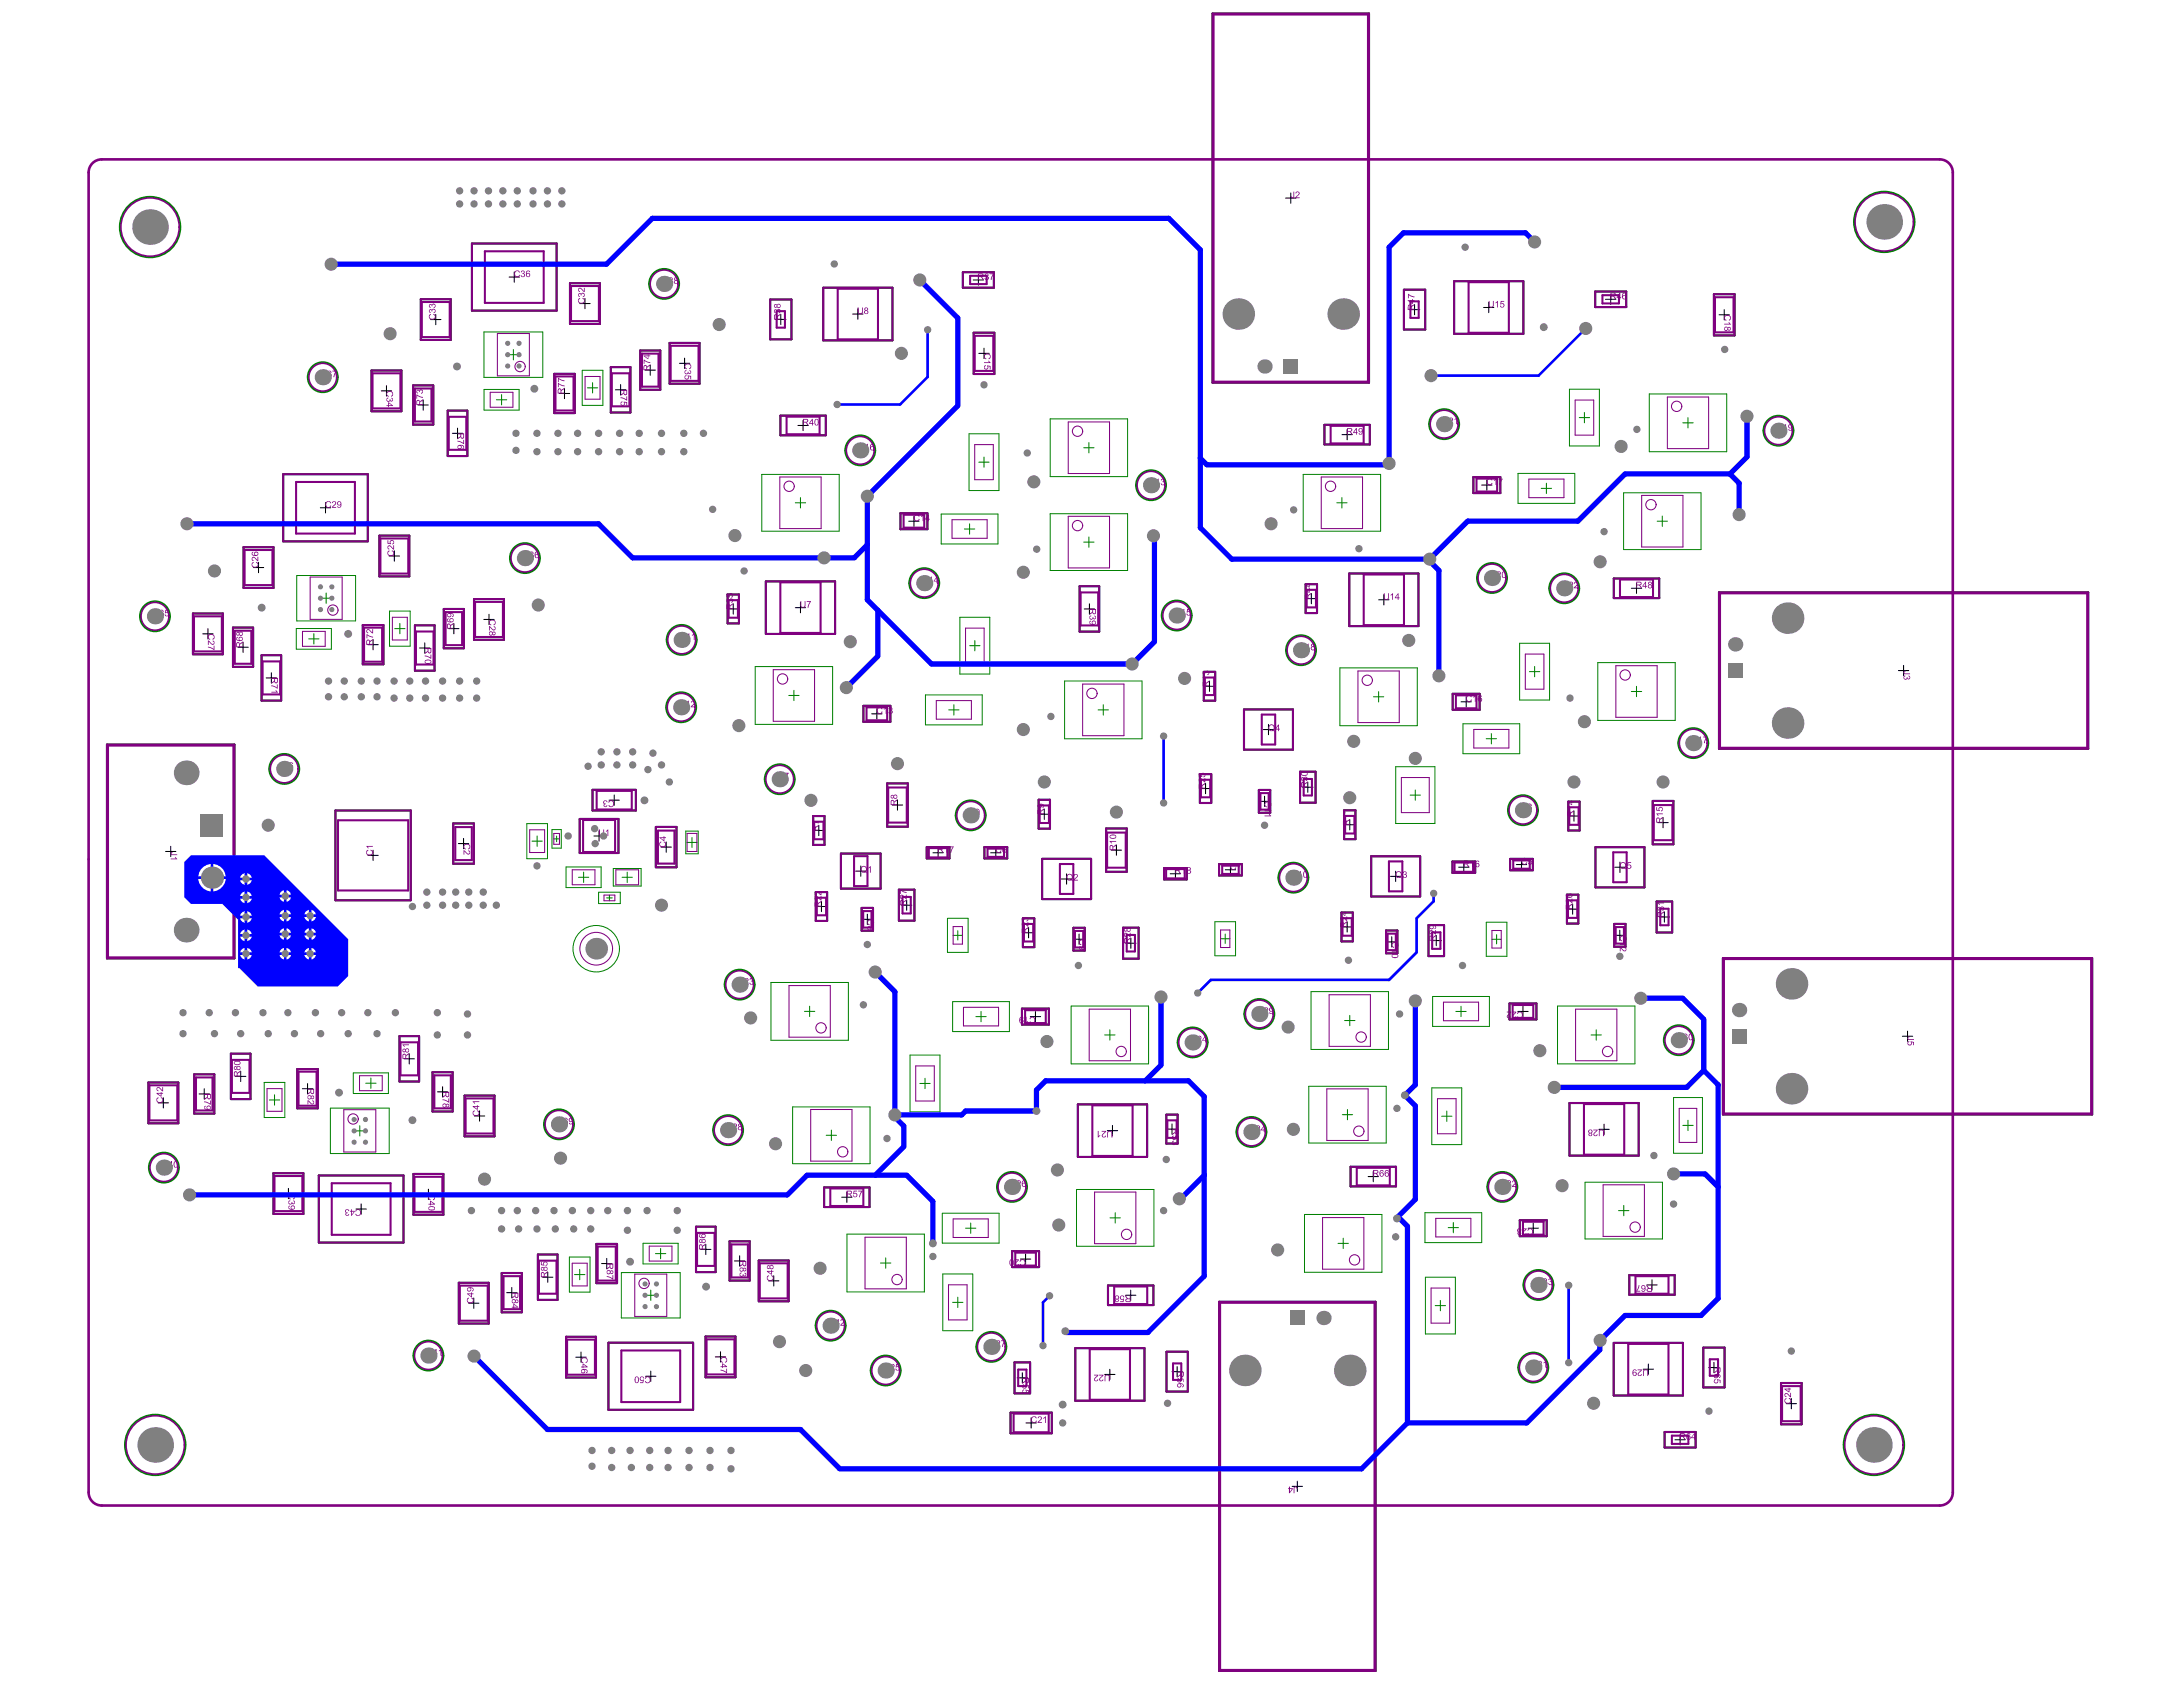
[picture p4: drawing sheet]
<svg xmlns="http://www.w3.org/2000/svg" width="279mm" height="216mm" viewBox="0 0 279 216" stroke-linecap="round" stroke-linejoin="round" font-family="sans-serif">
<g fill="none" stroke="#000" stroke-width=".13">
<path d="M18.5 29.1h1.4M19.2 28.4v1.3M65.2 35.5h1.3M65.8 34.8v1.3M74.2 38.8h1.3M74.9 38.2v1.3M84.3 36.3h1.4M85 35.7v1.3M109.8 39.5v1.4M124.6 35.8h1.3M125.2 35.2v1.3M164.5 25.4h1.4"/>
<path d="M165.2 24.7v1.3M180.4 39.6h1.3M181 39v1.3M189.9 39.4h1.3M190.5 38.7v1.3M205.5 38.3h1.3M206.2 37.6v1.4M220.7 39.6v1.3M240.5 28.4h1.3M241.2 27.7v1.4M40.6 48.3h1.4M41.3 47.6v1.3"/>
<path d="M48.8 50h1.3M49.5 49.4v1.3M53.5 51.8h1.3M54.2 51.2v1.3M55.1 40.9h1.3M55.8 40.2v1.4M57.9 55.5h1.3M58.6 54.8v1.3M71.6 50.4h1.3M72.2 49.7v1.3M78.8 49.9h1.3M79.4 49.2v1.3"/>
<path d="M82.6 47.4h1.3M83.2 46.7v1.3M87 46.5h1.3M87.6 45.8v1.4M99.3 40.9h1.3M99.9 40.2v1.3M102.1 54.4h1.3M102.8 53.8v1.3M109.1 40.2h1.4M109.4 57.6h1.4M110.1 57v1.3M125.3 45.2h1.3"/>
<path d="M125.9 44.6v1.3M171.8 55.6h1.3M172.4 55v1.3M184.2 54.3h1.3M184.8 53.6v1.3M220 40.3h1.3M227 55.1h1.3M227.6 54.5v1.3M19.2 78.9h1.3M19.8 78.2v1.3M32.4 72.6h1.3M33.1 72v1.3"/>
<path d="M41 65h1.3M41.7 64.3v1.3M49.8 71.2h1.3M50.5 70.5v1.3M58.1 79.8v1.3M61.9 79.3h1.3M62.6 78.6v1.3M66.5 71.4h1.3M67.2 70.8v1.3M93.2 77.9h1.3M93.9 77.3v1.3M101.8 77.8h1.3"/>
<path d="M102.5 77.1v1.3M116.3 66.7h1.3M117 66v1.4M117.6 74.6h1.4M118.3 74v1.3M138.8 77.9h1.3M139.4 77.3v1.3M146.7 62.1h1.3M147.3 61.4v1.4M149.9 78.8h1.4M150.6 78.1v1.3M167.2 76.6h1.3"/>
<path d="M167.8 75.9v1.4M176.5 76.8h1.3M177.1 76.1v1.3M189.6 62.1h1.4M190.3 61.4v1.3M190.3 74h1.3M191 73.3v1.3M199.5 75.3h1.4M200.2 74.6v1.3M208.8 75.3h1.3M209.5 74.6v1.3M26 81.1h1.3"/>
<path d="M26.6 80.5v1.3M30.4 82.8h1.4M31.1 82.2v1.3M34.1 86.8h1.3M34.7 86.1v1.3M35.7 98.4h1.3M36.4 97.7v1.4M47.1 82.5h1.3M47.8 81.8v1.4M53.7 82.9h1.3M54.4 82.3v1.3M57.4 80.5h1.3"/>
<path d="M86.5 90.5h1.3M86.6 81.9h1.3M87.2 89.9v1.3M87.2 81.2v1.4M99.1 99.7h1.4M99.8 99.1v1.3M111.6 91.4h1.3M112.2 90.7v1.3M154.1 87.8h1.4M154.8 87.2v1.3M161.7 93.4h1.3M162.4 92.7v1.3"/>
<path d="M165.9 83.2h1.3M166.5 82.6v1.3M187 89.8h1.3M187.7 89.2v1.3M216.1 95.1h1.3M216.7 94.4v1.4M243 85.8h1.3M243.6 85.2v1.3M21.2 109h1.3M21.8 108.3v1.3M47.1 109.5h1.3M47.8 108.8v1.3"/>
<path d="M58.7 108h1.3M59.3 107.3v1.3M76 107h1.3M76.7 106.3v1.4M78 102.4h1.3M78.6 101.7v1.4M84.6 108.4h1.3M85.3 107.8v1.3M104.1 106.3h1.4M104.5 116h1.3M104.8 105.6v1.3M105.1 115.4v1.3"/>
<path d="M109.5 111.5h1.3M110.2 110.8v1.3M110.3 117.7h1.4M111 117v1.3M114.2 103h1.3M114.9 102.4v1.3M115.4 115.8h1.3M116 115.2v1.3M119.4 109.1h1.3M120.1 108.5v1.3M123.6 104.3h1.3M124.2 103.7v1.3"/>
<path d="M126.8 109.1h1.3M127.5 108.5v1.3M131 119.4h1.3M131.6 118.7v1.3M133 104.2h1.3M133.7 103.5v1.4M135.9 112.5h1.3M136.5 111.8v1.4M138.1 119.5v1.4M142.2 108.8h1.3M142.9 108.1v1.4M149.8 111.8h1.3"/>
<path d="M150.4 111.2v1.3M153.6 100.9h1.4M154.3 100.3v1.3M156.8 111.3h1.3M157.5 110.7v1.3M161.2 102.6h1.3M161.8 101.9v1.3M164.9 112.3h1.3M165.5 111.7v1.3M166.7 100.7h1.3M167.4 100.1v1.3M171.8 118.6h1.3"/>
<path d="M172.1 105.5h1.3M172.4 118v1.3M172.8 104.9v1.3M178 112.2h1.3M178.1 119.9v1.3M178.6 111.5v1.3M183.8 119.7v1.3M186.7 111h1.3M187.4 110.3v1.3M194.1 110.6h1.3M194.3 103.7h1.3M194.7 110v1.3"/>
<path d="M194.9 103v1.3M200.6 116.3h1.3M200.8 104.4h1.3M201.3 115.7v1.3M201.4 103.8v1.3M206.7 119.7h1.3M206.7 111h1.3M207.3 119v1.4M207.3 110.3v1.4M212.2 105.3h1.3M212.4 117.4h1.3M212.9 104.6v1.3"/>
<path d="M213 116.7v1.3M26.1 139.3v1.4M30.1 137.8h1.4M30.8 137.1v1.3M38.7 139.3h1.3M39.4 138.7v1.3M51.7 135.5h1.3M52.4 134.8v1.4M56 139.7h1.3M56.6 139.1v1.3M94 126h1.3M94.7 125.4v1.3"/>
<path d="M131.9 130.1h1.3M132.5 129.4v1.4M137.5 120.2h1.3M144.1 120.7h1.3M144.7 120.1v1.3M152 133.4h1.3M152.6 132.7v1.4M160.5 129.8h1.3M161.2 129.1v1.3M177.5 120.5h1.3M183.2 120.4h1.3M194.3 129.4h1.3"/>
<path d="M194.9 128.8v1.3M214.2 133.1h1.3M214.9 132.5v1.3M243.5 132.6h1.3M244.1 132v1.3M20.2 141.1h1.4M20.3 149.4h1.3M20.9 140.5v1.3M21 148.8v1.3M25.5 140h1.3M36.3 152.8h1.3M36.9 152.1v1.3"/>
<path d="M45.6 154.7h1.3M46.2 154.1v1.3M54.2 152.9h1.3M54.8 152.2v1.3M60.7 142.8h1.3M61.4 142.2v1.3M70.9 143.9h1.3M71.5 143.2v1.4M89.7 159.9h1.3M90.3 159.2v1.4M92.5 144.6h1.4M93.2 144v1.3"/>
<path d="M107.7 153.2h1.3M108.4 152.6v1.3M128.9 151.9h1.3M129.5 151.2v1.4M141.7 144.7h1.3M142.4 144v1.4M149.3 144.5h1.4M150 143.8v1.4M159.5 144.9h1.3M160.2 144.2v1.3M175.1 150.6h1.3M175.8 149.9v1.3"/>
<path d="M191.6 151.9h1.3M192.3 151.2v1.4M195.6 157.2h1.3M196.2 156.5v1.3M204.6 144.5h1.4M205.3 143.9v1.3M54.2 173.5h1.3M54.8 172.8v1.3M60 166.8h1.3M60.6 166.1v1.3M64.8 165.4h1.4M65.5 164.8v1.3"/>
<path d="M69.4 163.5h1.4M70.1 162.8v1.3M73.7 173.7h1.3M74.4 173v1.4M77 161.7h1.3M77.7 161v1.4M82.6 176.1h1.4M83.3 175.5v1.3M91.6 173.7h1.3M92.2 173v1.3M94 161.4h1.3M94.7 160.7v1.3"/>
<path d="M98.4 163.9h1.3M99 163.3v1.3M105.6 169.7h1.4M106.3 169v1.3M112.7 175.4h1.3M113.4 174.7v1.4M126.2 172.4h1.3M126.9 171.7v1.3M130.2 176.3h1.3M130.6 161.1h1.3M130.8 175.7v1.3M131.3 160.5v1.3"/>
<path d="M141.4 175.9h1.3M142 175.2v1.4M144.1 165.8h1.3M144.7 165.1v1.3M150 175.5h1.3M150.7 174.9v1.3M195.6 175h1.3M196.2 174.4v1.3M196.2 164.4h1.4M196.9 163.8v1.3M210.3 175.2h1.3M210.8 164.4h1.3"/>
<path d="M211 174.6v1.3M211.4 163.8v1.3M218.7 175h1.3M219.4 174.4v1.3M228.6 179.6h1.3M229.3 179v1.3M19.2 184.9h1.3M19.9 184.3v1.3M131.3 182.1h1.3M132 181.4v1.4M165.4 190.2h1.3M166 189.6v1.3"/>
<path d="M214.4 184.3h1.3M215 183.6v1.3M239.2 184.9h1.3M239.8 184.3v1.3"/>
</g>
<g fill="none" stroke="#008000" stroke-width=".26">
<path d="M155.2 1.7h20v47.3h-20zM53.9 38.3h3.8v5.2h-3.8zM60.4 31.2h10.8v8.6h-10.8zM73 36.2h3.8v5.3h-3.8zM98.6 38.3h2.7v5.1h-2.7zM105.4 36.8h8.8v6.8h-8.8zM123.2 34.8h4v2h-4zM179.7 37.1h2.7v5.1h-2.7zM186.1 36h8.9v6.7h-8.9zM204.2 37.3h3.9v2h-3.9zM219.4 37.6h2.6v5.3h-2.6zM47.5 47.4h3.9v5.2h-3.9z"/>
<path d="M52.9 49.3h2.6v5h-2.6zM57.3 52.6h2.5v5.8h-2.5zM70.9 47.8h2.7v5.1h-2.7zM78.2 47h2.5v5.8h-2.5zM81.9 44.9h2.6v5h-2.6zM85.7 43.9h3.8v5.2h-3.8zM99.9 53.2h5.8v2.5h-5.8zM124.6 42.6h2.7v5.3h-2.7zM169.5 54.4h5.8v2.5h-5.8zM24.7 78.5h3.8v5.2h-3.8zM31.2 70h3.8v5.2h-3.8zM36.2 60.7h10.9v8.6h-10.9z"/>
<path d="M46.4 80h2.7v5h-2.7zM48.6 68.5h3.8v5.3h-3.8zM56.8 77.9h2.6v5.1h-2.6zM60.7 76.7h3.8v5.2h-3.8zM93.1 76.1h1.5v3.7h-1.5zM98 74.4h8.9v6.7h-8.9zM115.2 65.7h3.5v2h-3.5zM138.2 75h2.5v5.8h-2.5zM167.1 74.8h1.5v3.7h-1.5zM172.7 73.4h8.8v6.7h-8.8zM188.6 61.1h3.4v2h-3.4zM206.5 74h5.9v2.5h-5.9z"/>
<path d="M220 75.8h47.3v20h-47.3zM13.7 95.3h16.3v27.4h-16.3zM29.8 80.3h2.6v5h-2.6zM33.5 83.9h2.5v5.8h-2.5zM53.1 80h2.5v5.8h-2.5zM110.5 90.3h3.5v2.1h-3.5zM153.6 99.1h1.4v3.7h-1.4zM154.1 86h1.4v3.7h-1.4zM159.2 90.8h6.3v5.1h-6.3zM166.4 98.8h2v3.9h-2zM185.9 88.8h3.5v2h-3.5zM42.9 103.7h9.7v11.5h-9.7z"/>
<path d="M58 105.4h2.7v5.1h-2.7zM74.2 104.8h5v4.4h-5zM75.8 101.1h5.6v2.6h-5.6zM83.9 105.8h2.7v5.2h-2.7zM104.1 104.4h1.4v3.7h-1.4zM104.4 114.2h1.5v3.7h-1.5zM107.6 109.2h5.1v4.5h-5.1zM110.3 116.2h1.4v2.9h-1.4zM113.5 100.3h2.7v5.5h-2.7zM115 113.9h2v3.9h-2zM118.6 108.4h2.9v1.5h-2.9zM126 108.4h2.9v1.5h-2.9z"/>
<path d="M130.9 117.5h1.5v3.7h-1.5zM132.9 102.4h1.5v3.7h-1.5zM133.4 109.9h6.2v5.2h-6.2zM137.4 118.7h1.4v3h-1.4zM141.6 106h2.6v5.6h-2.6zM143.7 118.7h2v4h-2zM149 111.1h2.9v1.4h-2.9zM156 110.6h2.9v1.4h-2.9zM161.1 101.1h1.5v2.9h-1.5zM171.7 116.8h1.4v3.7h-1.4zM172 103.7h1.5v3.7h-1.5zM175.5 109.6h6.3v5.1h-6.3z"/>
<path d="M177.4 119.1h1.5v2.9h-1.5zM182.8 118.4h2v4h-2zM185.9 110.3h2.9v1.4h-2.9zM193.3 109.9h2.9v1.5h-2.9zM200.6 114.5h1.4v3.7h-1.4zM200.7 102.6h1.5v3.7h-1.5zM204.2 108.4h6.3v5.2h-6.3zM206.6 118.2h1.4v3h-1.4zM211.5 102.5h2.7v5.6h-2.7zM212 115.4h2v3.9h-2zM19 138.5h3.8v5.3h-3.8zM24.9 137.5h2.5v5h-2.5z"/>
<path d="M29.6 134.8h2.5v5.9h-2.5zM38 136.8h2.7v5h-2.7zM51.1 132.6h2.5v5.8h-2.5zM55.4 137.2h2.5v5h-2.5zM130.8 129.1h3.5v2h-3.5zM193.2 128.4h3.4v2.1h-3.4zM220.5 122.6h47.3v20h-47.3zM35 150.1h3.8v5.3h-3.8zM40.8 150.4h10.8v8.6h-10.8zM52.9 150.2h3.8v5.3h-3.8zM59.5 140.2h3.8v5.2h-3.8zM76.3 159.2h2.7v5h-2.7z"/>
<path d="M89.1 157h2.5v5.8h-2.5zM93.4 158.9h2.6v5h-2.6zM105.5 152h5.8v2.5h-5.8zM138 141.3h8.8v6.8h-8.8zM149.3 142.7h1.4v3.7h-1.4zM172.9 149.3h5.8v2.5h-5.8zM194.5 156.2h3.5v2h-3.5zM200.9 141.2h8.8v6.7h-8.8zM58.7 164.2h3.9v5.2h-3.9zM64.2 162.9h2.6v5h-2.6zM68.8 160.5h2.6v5.9h-2.6zM72.4 171.1h3.9v5.2h-3.9z"/>
<path d="M77.9 171.8h10.8v8.6h-10.8zM90.3 171h3.8v5.3h-3.8zM97.1 161.3h3.8v5.2h-3.8zM129.5 160.1h3.5v2.1h-3.5zM129.8 174.3h2v4h-2zM137.6 172.5h8.9v6.8h-8.9zM141.8 164.5h5.8v2.5h-5.8zM149.3 173h2.7v5.1h-2.7zM156 166.6h20.1v47.2h-20.1zM206.5 171.9h8.9v6.7h-8.9zM208.5 163.2h5.8v2.5h-5.8zM218 172.5h2.7v5.1h-2.7z"/>
<path d="M228 177h2.6v5.3h-2.6zM129.3 180.8h5.3v2.6h-5.3zM213.1 183.3h3.9v2h-3.9z"/>
<circle cx="19.2" cy="29.1" r="3.9"/>
<circle cx="85" cy="36.3" r="1.91"/>
<circle cx="241.2" cy="28.4" r="3.9"/>
<circle cx="41.3" cy="48.3" r="1.91"/>
<circle cx="110.1" cy="57.6" r="1.91"/>
<circle cx="184.8" cy="54.3" r="1.91"/>
<circle cx="227.6" cy="55.1" r="1.91"/>
<circle cx="19.8" cy="78.9" r="1.91"/>
<circle cx="67.2" cy="71.4" r="1.91"/>
<circle cx="118.3" cy="74.6" r="1.91"/>
<circle cx="147.3" cy="62.1" r="1.91"/>
<circle cx="150.6" cy="78.8" r="1.91"/>
<circle cx="191" cy="74" r="1.91"/>
<circle cx="200.2" cy="75.3" r="1.91"/>
<circle cx="36.4" cy="98.4" r="1.91"/>
<circle cx="87.2" cy="90.5" r="1.91"/>
<circle cx="87.2" cy="81.9" r="1.91"/>
<circle cx="99.8" cy="99.7" r="1.91"/>
<circle cx="166.5" cy="83.2" r="1.91"/>
<circle cx="216.7" cy="95.1" r="1.91"/>
<circle cx="124.2" cy="104.3" r="1.91"/>
<circle cx="165.5" cy="112.3" r="1.91"/>
<circle cx="194.9" cy="103.7" r="1.91"/>
<circle cx="94.7" cy="126" r="1.91"/>
<circle cx="152.6" cy="133.4" r="1.91"/>
<circle cx="161.2" cy="129.8" r="1.91"/>
<circle cx="214.9" cy="133.1" r="1.91"/>
<circle cx="21" cy="149.4" r="1.91"/>
<circle cx="71.5" cy="143.9" r="1.91"/>
<circle cx="93.2" cy="144.6" r="1.91"/>
<circle cx="129.5" cy="151.9" r="1.91"/>
<circle cx="160.2" cy="144.9" r="1.91"/>
<circle cx="192.3" cy="151.9" r="1.91"/>
<circle cx="54.8" cy="173.5" r="1.91"/>
<circle cx="106.3" cy="169.7" r="1.91"/>
<circle cx="113.4" cy="175.4" r="1.91"/>
<circle cx="126.9" cy="172.4" r="1.91"/>
<circle cx="196.2" cy="175" r="1.91"/>
<circle cx="196.9" cy="164.4" r="1.91"/>
<circle cx="19.9" cy="184.9" r="3.9"/>
<circle cx="239.8" cy="184.9" r="3.9"/>
</g>
<g fill="none" stroke="#008000" stroke-width=".13">
<path d="M61.9 42.5h7.6v5.8h-7.6zM61.9 49.8h4.5v2.7h-4.5zM63.5 51.2h1.4M64.2 50.5v1.3M65 45.4h1.4M65.7 44.7v1.4M74.5 47.4h2.7v4.5h-2.7zM75.2 49.6h1.3M75.8 49v1.3M124 55.5h3.9v7.3h-3.9zM125.3 59.1h1.3M125.9 58.5v1.3"/>
<path d="M134.4 53.6h9.9v7.4h-9.9zM138.7 57.3h1.3M139.4 56.6v1.4M200.9 49.8h3.8v7.3h-3.8zM202.1 53.4h1.3M202.8 52.8v1.3M211.1 50.4h9.9v7.4h-9.9zM215.4 54.1h1.3M216 53.5v1.3M38 73.7h7.5v5.8h-7.5zM41.1 76.6h1.3M41.7 75.9v1.3"/>
<path d="M49.9 78.2h2.6v4.5h-2.6zM51.2 79.8v1.3M97.5 60.7h9.9v7.3h-9.9zM101.8 64.3h1.3M102.5 63.7v1.3M120.5 65.8h7.2v3.8h-7.2zM122.9 79h3.8v7.3h-3.8zM123.4 67.7h1.4M124.1 67v1.4M134.4 65.7h9.9v7.3h-9.9zM138.7 69.4h1.3M139.4 68.7v1.3"/>
<path d="M166.8 60.7h9.9v7.3h-9.9zM171.1 64.3h1.3M171.7 63.7v1.3M194.3 60.6h7.3v3.8h-7.3zM197.3 62.5h1.3M197.9 61.8v1.4M207.8 63.1h9.9v7.2h-9.9zM212.1 66.7h1.3M212.8 66v1.4M37.9 80.4h4.5v2.7h-4.5zM39.5 81.8h1.3M40.2 81.1v1.3"/>
<path d="M50.5 80.5h1.3M96.7 85.3h9.9v7.4h-9.9zM101 89h1.3M101.6 88.3v1.4M118.4 88.9h7.3v3.9h-7.3zM121.4 90.9h1.3M122.1 90.2v1.3M124.1 82.6h1.3M124.8 82v1.3M136.3 87.2h9.9v7.4h-9.9zM140.5 90.9h1.4M141.2 90.2v1.3"/>
<path d="M171.5 85.5h9.9v7.4h-9.9zM175.8 89.2h1.3M176.4 88.5v1.3M178.6 98.1h5.1v7.3h-5.1zM187.2 92.6h7.3v3.9h-7.3zM190.2 94.5h1.3M190.9 93.9v1.3M194.5 82.3h3.8v7.3h-3.8zM195.8 86h1.3M196.4 85.3v1.3M204.5 84.8h9.9v7.4h-9.9zM208.8 88.5h1.3"/>
<path d="M209.5 87.8v1.4M67.4 105.4h2.7v4.5h-2.7zM68.1 107.7h1.3M68.7 107v1.3M70.6 106.2h1.2v2.3h-1.2zM70.9 107.4h.7M71.2 107v.7M72.4 111h4.5v2.6h-4.5zM74 112.3h1.4M74.7 111.6v1.3M76.6 114.2h2.8v1.4h-2.8zM77.6 114.9h.8"/>
<path d="M78 114.6v.7M78.5 111.2h3.6v2.2h-3.6zM79.6 112.3h1.3M80.3 111.6v1.3M87.8 106.4h1.6v2.9h-1.6zM87.9 107.8h1.3M88.6 107.2v1.2M121.3 117.5h2.6v4.4h-2.6zM122 119.7h1.2M122.6 119.1v1.2M155.5 118h2.6v4.3h-2.6zM156.8 119.5v1.2"/>
<path d="M180.5 101.8h1.3M181.1 101.1v1.3M190.2 118h2.7v4.4h-2.7zM191.5 119.6v1.2M33.8 138.5h2.7v4.5h-2.7zM45.2 137.3h4.5v2.6h-4.5zM46.8 138.6h1.3M47.5 138v1.3M75.6 121.4h1.4M76.3 120.8v1.3M98.7 125.7h9.9v7.4h-9.9zM103 129.4h1.3"/>
<path d="M103.6 128.8v1.3M116.5 135h3.8v7.3h-3.8zM117.7 138.7h1.4M118.4 138v1.3M121.9 128.2h7.3v3.8h-7.3zM124.9 130.1h1.3M125.6 129.4v1.4M137.1 128.8h9.9v7.4h-9.9zM141.4 132.5h1.3M142 131.8v1.3M156.2 120.1h1.2M167.5 139h9.9v7.3h-9.9z"/>
<path d="M167.8 126.9h9.9v7.4h-9.9zM172.1 130.6h1.3M172.8 129.9v1.4M183.3 139.2h3.8v7.3h-3.8zM183.4 127.5h7.2v3.9h-7.2zM186.3 129.4h1.4M187 128.8v1.3M191 120.2h1.1M199.3 128.8h10v7.4h-10zM203.6 132.5h1.4M204.3 131.8v1.3M34.5 140.8h1.3"/>
<path d="M35.1 140.1v1.3M42.3 141.8h7.5v5.8h-7.5zM45.4 144.7h1.3M46.1 144.1v1.3M82.3 159.1h4.5v2.7h-4.5zM84.5 159.8v1.3M101.4 141.7h10v7.2h-10zM105.7 145.3h1.4M106.4 144.6v1.4M108.4 157.9h9.9v7.4h-9.9zM120.6 155.3h7.3v3.8h-7.3zM123.6 157.2h1.3"/>
<path d="M124.2 156.5v1.3M137.8 152.2h9.9v7.3h-9.9zM142.1 155.9h1.3M142.7 155.2v1.3M167 155.4h9.9v7.4h-9.9zM171.3 159.1h1.3M171.8 142.7h1.3M171.9 158.5v1.3M172.5 142v1.3M182.4 155.2h7.2v3.8h-7.2zM184.5 142.9h1.3M185.2 142.2v1.3"/>
<path d="M185.3 157.1h1.4M186 156.5v1.3M202.9 151.3h9.9v7.3h-9.9zM207.2 154.9h1.3M207.8 154.3v1.3M214.2 140.5h3.7v7.1h-3.7zM215.4 144h1.3M216 143.4v1.3M72.9 160.9h2.6v4.5h-2.6zM73.5 163.1h1.4M74.2 162.5v1.3M79.5 162.9h7.6v5.8h-7.6z"/>
<path d="M82.6 165.8h1.4M83.3 165.1v1.3M83.9 160.4h1.3M112.7 161.6h1.3M113.4 161v1.3M120.7 163h3.8v7.3h-3.8zM121.9 166.7h1.3M122.6 166v1.3M182.4 163.5h3.9v7.2h-3.9zM183.7 167.1h1.3M184.4 166.4v1.3"/>
<circle cx="76.3" cy="121.4" r="2.97"/>
</g>
<g fill="none" stroke="#800080" stroke-width=".26">
<path d="M155.2 1.7h20v47.3h-20zM155.3 1.9h19.8v46.9h-19.8zM53.9 38.3h3.8v5.2h-3.8zM54 38.7h3.6v4.4h-3.6zM60.4 31.2h10.8v8.6h-10.8zM62.1 32.2h7.5v6.6h-7.5zM73 36.2h3.8v5.3h-3.8zM73.1 36.6h3.6v4.5h-3.6zM98.6 38.3h2.7v5.1h-2.7zM99.4 39.8h1.1v2.1h-1.1zM105.4 36.8h8.8v6.8h-8.8zM107.2 37h5.2v6.4h-5.2z"/>
<path d="M123.2 34.8h4v2h-4zM124.2 35.3h2.1v1.1h-2.1zM179.7 37.1h2.7v5.1h-2.7zM180.5 38.6h1.1v2.1h-1.1zM186.1 36h8.9v6.7h-8.9zM188 36.1h5.1v6.5h-5.1zM204.2 37.3h3.9v2h-3.9zM205.1 37.8h2.1v1h-2.1zM219.4 37.6h2.6v5.3h-2.6zM219.5 38h2.4v4.5h-2.4zM47.5 47.4h3.9v5.2h-3.9zM47.7 47.8h3.5v4.5h-3.5z"/>
<path d="M52.9 49.3h2.6v5h-2.6zM53.1 49.7h2.1v4.2h-2.1zM57.3 52.6h2.5v5.8h-2.5zM57.4 53.3h2.3v4.3h-2.3zM70.9 47.8h2.7v5.1h-2.7zM71.1 48.2h2.3v4.3h-2.3zM78.2 47h2.5v5.8h-2.5zM78.3 47.8h2.3v4.2h-2.3zM81.9 44.9h2.6v5h-2.6zM82.2 45.3h2.1v4.2h-2.1zM85.7 43.9h3.8v5.2h-3.8zM85.8 44.3h3.6v4.4h-3.6z"/>
<path d="M99.9 53.2h5.8v2.5h-5.8zM100.7 53.3h4.2v2.3h-4.2zM124.6 42.6h2.7v5.3h-2.7zM124.8 43h2.3v4.5h-2.3zM169.5 54.4h5.8v2.5h-5.8zM170.3 54.5h4.2v2.2h-4.2zM24.7 78.5h3.8v5.2h-3.8zM24.8 78.9h3.6v4.5h-3.6zM31.2 70h3.8v5.2h-3.8zM31.3 70.4h3.6v4.5h-3.6zM36.2 60.7h10.9v8.6h-10.9zM37.9 61.7h7.5v6.6h-7.5z"/>
<path d="M46.4 80h2.7v5h-2.7zM48.6 68.5h3.8v5.3h-3.8zM48.7 68.9h3.6v4.5h-3.6zM56.8 77.9h2.6v5.1h-2.6zM57 78.3h2.1v4.3h-2.1zM60.7 76.7h3.8v5.2h-3.8zM60.8 77h3.6v4.5h-3.6zM93.1 76.1h1.5v3.7h-1.5zM93.3 76.8h1.1v2.3h-1.1zM98 74.4h8.9v6.7h-8.9zM99.9 74.5h5.1v6.5h-5.1zM115.2 65.7h3.5v2h-3.5z"/>
<path d="M115.7 65.9h2.6v1.6h-2.6zM138.2 75h2.5v5.8h-2.5zM138.3 75.8h2.3v4.2h-2.3zM167.1 74.8h1.5v3.7h-1.5zM167.2 75.5h1.2v2.2h-1.2zM172.7 73.4h8.8v6.7h-8.8zM174.5 73.5h5.2v6.5h-5.2zM188.6 61.1h3.4v2h-3.4zM189 61.3h2.6v1.6h-2.6zM206.5 74h5.9v2.5h-5.9zM207.3 74.2h4.3v2.2h-4.3zM220 75.8h47.3v20h-47.3z"/>
<path d="M220.1 75.9h47v19.8h-47zM13.7 95.3h16.3v27.4h-16.3zM13.8 95.4h16.1v27.1h-16.1zM29.8 80.3h2.6v5h-2.6zM30.1 80.7h2.1v4.2h-2.1zM33.5 83.9h2.5v5.8h-2.5zM33.6 84.6h2.3v4.3h-2.3zM46.6 80.3h2.3v4.4h-2.3zM53.1 80h2.5v5.8h-2.5zM53.2 80.8h2.3v4.2h-2.3zM110.5 90.3h3.5v2.1h-3.5zM110.9 90.5h2.7v1.7h-2.7z"/>
<path d="M153.6 99.1h1.4v3.7h-1.4zM153.7 99.8h1.2v2.2h-1.2zM154.1 86h1.4v3.7h-1.4zM154.2 86.7h1.2v2.3h-1.2zM159.2 90.8h6.3v5.1h-6.3zM161.5 91.5h1.7v3.8h-1.7zM166.4 98.8h2v3.9h-2zM166.9 99.7h1v2.1h-1zM185.9 88.8h3.5v2h-3.5zM186.3 89h2.7v1.6h-2.7zM42.9 103.7h9.7v11.5h-9.7zM43.3 105h8.9v9h-8.9z"/>
<path d="M58 105.4h2.7v5.1h-2.7zM58.3 105.8h2.1v4.3h-2.1zM74.2 104.8h5v4.4h-5zM74.6 104.9h4.1v4.1h-4.1zM75.8 101.1h5.6v2.6h-5.6zM76.4 101.2h4.5v2.4h-4.5zM83.9 105.8h2.7v5.2h-2.7zM84.2 106.3h2.1v4.2h-2.1zM104.1 104.4h1.4v3.7h-1.4zM104.2 105.2h1.2v2.2h-1.2zM104.4 114.2h1.5v3.7h-1.5zM104.5 114.9h1.2v2.2h-1.2z"/>
<path d="M107.6 109.2h5.1v4.5h-5.1zM109.3 109.6h1.7v3.8h-1.7zM110.3 116.2h1.4v2.9h-1.4zM110.5 116.6h1v2.1h-1zM113.5 100.3h2.7v5.5h-2.7zM113.7 100.8h2.4v4.5h-2.4zM115 113.9h2v3.9h-2zM115.5 114.8h1.1v2.1h-1.1zM118.6 108.4h2.9v1.5h-2.9zM118.9 108.5h2.4v1.2h-2.4zM126 108.4h2.9v1.5h-2.9zM126.4 108.6h2.1v1.1h-2.1z"/>
<path d="M130.9 117.5h1.5v3.7h-1.5zM131.1 118.2h1.1v2.3h-1.1zM132.9 102.4h1.5v3.7h-1.5zM133.1 103.1h1.2v2.2h-1.2zM133.4 109.9h6.2v5.2h-6.2zM135.7 110.6h1.7v3.8h-1.7zM137.4 118.7h1.4v3h-1.4zM137.6 119.1h1v2.2h-1zM141.6 106h2.6v5.6h-2.6zM141.7 106.6h2.4v4.4h-2.4zM143.7 118.7h2v4h-2zM144.2 119.7h1.1v2.1h-1.1z"/>
<path d="M149 111.1h2.9v1.4h-2.9zM149.3 111.2h2.3v1.2h-2.3zM156 110.6h2.9v1.4h-2.9zM156.4 110.8h2.1v1h-2.1zM161.1 101.1h1.5v2.9h-1.5zM161.3 101.5h1.1v2.1h-1.1zM171.7 116.8h1.4v3.7h-1.4zM171.8 117.5h1.2v2.3h-1.2zM172 103.7h1.5v3.7h-1.5zM172.2 104.4h1.1v2.3h-1.1zM175.5 109.6h6.3v5.1h-6.3zM177.4 119.1h1.5v2.9h-1.5z"/>
<path d="M177.6 119.5h1.1v2.1h-1.1zM177.8 110.2h1.7v3.9h-1.7zM182.8 118.4h2v4h-2zM183.3 119.3h1.1v2.1h-1.1zM185.9 110.3h2.9v1.4h-2.9zM186.2 110.4h2.3v1.2h-2.3zM193.3 109.9h2.9v1.5h-2.9zM193.7 110.1h2.1v1.1h-2.1zM200.6 114.5h1.4v3.7h-1.4zM200.7 115.2h1.2v2.3h-1.2zM200.7 102.6h1.5v3.7h-1.5zM200.9 103.3h1.1v2.3h-1.1z"/>
<path d="M204.2 108.4h6.3v5.2h-6.3zM206.5 109.1h1.7v3.8h-1.7zM206.6 118.2h1.4v3h-1.4zM206.8 118.6h1v2.2h-1zM211.5 102.5h2.7v5.6h-2.7zM211.7 103h2.3v4.5h-2.3zM212 115.4h2v3.9h-2zM212.5 116.3h1.1v2.1h-1.1zM19 138.5h3.8v5.3h-3.8zM19.1 138.9h3.6v4.5h-3.6zM24.9 137.5h2.5v5h-2.5zM25.1 137.9h2.1v4.2h-2.1z"/>
<path d="M29.6 134.8h2.5v5.9h-2.5zM29.7 135.6h2.2v4.3h-2.2zM38 136.8h2.7v5h-2.7zM38.2 137.2h2.3v4.3h-2.3zM51.1 132.6h2.5v5.8h-2.5zM51.3 133.4h2.2v4.2h-2.2zM55.4 137.2h2.5v5h-2.5zM55.6 137.6h2.1v4.2h-2.1zM130.8 129.1h3.5v2h-3.5zM131.2 129.3h2.6v1.6h-2.6zM193.2 128.4h3.4v2.1h-3.4zM193.6 128.6h2.6v1.7h-2.6z"/>
<path d="M220.5 122.6h47.3v20h-47.3zM220.6 122.7h47v19.8h-47zM35 150.1h3.8v5.3h-3.8zM35.1 150.5h3.6v4.5h-3.6zM40.8 150.4h10.8v8.6h-10.8zM42.5 151.4h7.5v6.6h-7.5zM52.9 150.2h3.8v5.3h-3.8zM53 150.6h3.6v4.5h-3.6zM59.5 140.2h3.8v5.2h-3.8zM59.6 140.6h3.6v4.5h-3.6zM76.3 159.2h2.7v5h-2.7zM76.5 159.5h2.3v4.4h-2.3z"/>
<path d="M89.1 157h2.5v5.8h-2.5zM89.2 157.8h2.3v4.2h-2.3zM93.4 158.9h2.6v5h-2.6zM93.6 159.3h2.1v4.2h-2.1zM105.5 152h5.8v2.5h-5.8zM106.3 152.1h4.2v2.2h-4.2zM138 141.3h8.8v6.8h-8.8zM139.8 141.5h5.2v6.4h-5.2zM149.3 142.7h1.4v3.7h-1.4zM149.4 143.4h1.2v2.2h-1.2zM172.9 149.3h5.8v2.5h-5.8zM173.7 149.5h4.2v2.2h-4.2z"/>
<path d="M194.5 156.2h3.5v2h-3.5zM194.9 156.4h2.7v1.6h-2.7zM200.9 141.2h8.8v6.7h-8.8zM202.7 141.3h5.2v6.5h-5.2zM58.7 164.2h3.9v5.2h-3.9zM58.9 164.5h3.5v4.5h-3.5zM64.2 162.9h2.6v5h-2.6zM64.4 163.3h2.2v4.2h-2.2zM68.8 160.5h2.6v5.9h-2.6zM69 161.3h2.2v4.3h-2.2zM72.4 171.1h3.9v5.2h-3.9zM72.6 171.4h3.5v4.5h-3.5z"/>
<path d="M77.9 171.8h10.8v8.6h-10.8zM79.5 172.8h7.6v6.6h-7.6zM90.3 171h3.8v5.3h-3.8zM90.4 171.4h3.6v4.5h-3.6zM97.1 161.3h3.8v5.2h-3.8zM97.2 161.7h3.6v4.5h-3.6zM129.5 160.1h3.5v2.1h-3.5zM129.8 174.3h2v4h-2zM129.9 160.3h2.7v1.7h-2.7zM130.3 175.3h1.1v2.1h-1.1zM137.6 172.5h8.9v6.8h-8.9zM139.5 172.7h5.1v6.4h-5.1z"/>
<path d="M141.8 164.5h5.8v2.5h-5.8zM142.6 164.6h4.2v2.3h-4.2zM149.3 173h2.7v5.1h-2.7zM150.1 174.5h1.1v2.1h-1.1zM156 166.6h20.1v47.2h-20.1zM156.2 166.7h19.7v47h-19.7zM206.5 171.9h8.9v6.7h-8.9zM208.4 172h5.1v6.5h-5.1zM208.5 163.2h5.8v2.5h-5.8zM209.3 163.3h4.3v2.3h-4.3zM218 172.5h2.7v5.1h-2.7zM218.8 174h1.1v2.1h-1.1z"/>
<path d="M228 177h2.6v5.3h-2.6zM228.1 177.4h2.4v4.5h-2.4zM129.3 180.8h5.3v2.6h-5.3zM129.7 180.9h4.5v2.4h-4.5zM213.1 183.3h3.9v2h-3.9zM214 183.7h2.1v1.1h-2.1z"/>
</g>
<g fill="none" stroke="#800080" stroke-width=".13">
<path d="M62.7 50.2h2.9v1.9h-2.9zM63.7 42.7h4.1v5.4h-4.1zM74.9 48.2h1.9v2.9h-1.9zM124.8 56.9h2.3v4.5h-2.3zM136.7 54h5.3v6.6h-5.3zM201.6 51.2h2.4v4.5h-2.4zM213.4 50.8h5.3v6.6h-5.3zM39.7 73.9h4.1v5.4h-4.1zM50.2 79h1.9v2.9h-1.9zM99.8 61h5.3v6.6h-5.3zM121.9 66.5h4.4v2.4h-4.4zM136.7 66.1h5.3v6.6h-5.3z"/>
<path d="M169.1 61h5.3v6.6h-5.3zM195.7 61.3h4.5v2.4h-4.5zM210.1 63.4h5.3v6.6h-5.3zM38.7 80.8h2.9v1.9h-2.9zM99 85.7h5.3v6.6h-5.3zM119.8 89.7h4.5v2.3h-4.5zM123.6 80.4h2.4v4.5h-2.4zM138.6 87.5h5.3v6.7h-5.3zM173.8 85.9h5.3v6.6h-5.3zM179.4 99.5h3.5v4.5h-3.5zM188.6 93.4h4.5v2.3h-4.5zM195.2 83.7h2.4v4.5h-2.4z"/>
<path d="M206.8 85.2h5.3v6.6h-5.3zM67.8 106.2h1.9v2.9h-1.9zM70.9 106.7h.7v1.4h-.7zM73.2 111.3h2.9v1.9h-2.9zM77.3 114.6h1.4v.7h-1.4zM78.8 111.3h2.9v1.9h-2.9zM87.9 106.7h1.3v2.3h-1.3zM122 118.6h1.2v2.2h-1.2zM156.2 119h1.2v2.3h-1.2zM191 119.1h1.1v2.2h-1.1zM34.2 139.3h1.9v2.9h-1.9zM46 137.7h2.9v1.9h-2.9z"/>
<path d="M101 126.1h5.3v6.6h-5.3zM117.2 136.4h2.4v4.5h-2.4zM123.3 128.9h4.5v2.4h-4.5zM139.4 129.2h5.3v6.6h-5.3zM169.8 139.4h5.3v6.6h-5.3zM170.1 127.3h5.3v6.6h-5.3zM184.7 128.3h4.5v2.3h-4.5zM201.7 129.2h5.2v6.6h-5.2zM44 142h4.1v5.4h-4.1zM83.1 159.5h2.9v1.9h-2.9zM103.8 142h5.2v6.6h-5.2zM110.7 158.3h5.3v6.6h-5.3z"/>
<path d="M122 156h4.5v2.4h-4.5zM140.1 152.6h5.3v6.6h-5.3zM169.3 155.8h5.3v6.6h-5.3zM183.8 155.9h4.5v2.4h-4.5zM184 140.6h2.4v4.5h-2.4zM205.2 151.6h5.3v6.6h-5.3zM214.9 141.8h2.3v4.4h-2.3zM73.2 161.7h2v2.9h-2zM81.2 163.1h4.1v5.4h-4.1zM121.4 164.4h2.4v4.5h-2.4zM183.2 164.8h2.3v4.5h-2.3z"/>
<circle cx="66.6" cy="46.9" r=".66"/>
<circle cx="137.9" cy="55.2" r=".66"/>
<circle cx="214.6" cy="52" r=".66"/>
<circle cx="42.6" cy="78.1" r=".66"/>
<circle cx="101" cy="62.2" r=".66"/>
<circle cx="137.9" cy="67.3" r=".66"/>
<circle cx="170.3" cy="62.2" r=".66"/>
<circle cx="211.3" cy="64.6" r=".66"/>
<circle cx="100.2" cy="86.9" r=".66"/>
<circle cx="139.8" cy="88.7" r=".66"/>
<circle cx="175" cy="87.1" r=".66"/>
<circle cx="208" cy="86.4" r=".66"/>
<circle cx="76.3" cy="121.4" r="2.09"/>
<circle cx="105.1" cy="131.5" r=".66"/>
<circle cx="143.5" cy="134.6" r=".66"/>
<circle cx="174.2" cy="132.7" r=".66"/>
<circle cx="205.8" cy="134.6" r=".66"/>
<circle cx="45.2" cy="143.2" r=".66"/>
<circle cx="107.9" cy="147.4" r=".66"/>
<circle cx="144.2" cy="158" r=".66"/>
<circle cx="173.9" cy="144.8" r=".66"/>
<circle cx="209.3" cy="157" r=".66"/>
<circle cx="82.4" cy="164.2" r=".66"/>
<circle cx="114.8" cy="163.8" r=".66"/>
<circle cx="173.4" cy="161.2" r=".66"/>
</g>
<g fill="none" stroke="#800080" stroke-width=".2">
<circle cx="19.2" cy="29.1" r="3.7"/>
<circle cx="85" cy="36.3" r="1.78"/>
<circle cx="241.2" cy="28.4" r="3.7"/>
<circle cx="41.3" cy="48.3" r="1.78"/>
<circle cx="110.1" cy="57.6" r="1.78"/>
<circle cx="184.8" cy="54.3" r="1.78"/>
<circle cx="227.6" cy="55.1" r="1.78"/>
<circle cx="19.8" cy="78.9" r="1.78"/>
<circle cx="67.2" cy="71.4" r="1.78"/>
<circle cx="118.3" cy="74.6" r="1.78"/>
<circle cx="147.3" cy="62.1" r="1.78"/>
<circle cx="150.6" cy="78.8" r="1.78"/>
<circle cx="191" cy="74" r="1.78"/>
<circle cx="200.2" cy="75.3" r="1.78"/>
<circle cx="36.4" cy="98.4" r="1.78"/>
<circle cx="87.2" cy="90.5" r="1.78"/>
<circle cx="87.2" cy="81.9" r="1.78"/>
<circle cx="99.8" cy="99.7" r="1.78"/>
<circle cx="166.5" cy="83.2" r="1.78"/>
<circle cx="216.7" cy="95.1" r="1.78"/>
<circle cx="124.2" cy="104.3" r="1.78"/>
<circle cx="165.5" cy="112.3" r="1.78"/>
<circle cx="194.9" cy="103.7" r="1.78"/>
<circle cx="94.7" cy="126" r="1.78"/>
<circle cx="152.6" cy="133.4" r="1.78"/>
<circle cx="161.2" cy="129.8" r="1.78"/>
<circle cx="214.9" cy="133.1" r="1.78"/>
<circle cx="21" cy="149.4" r="1.78"/>
<circle cx="71.5" cy="143.9" r="1.78"/>
<circle cx="93.2" cy="144.6" r="1.78"/>
<circle cx="129.5" cy="151.9" r="1.78"/>
<circle cx="160.2" cy="144.9" r="1.78"/>
<circle cx="192.3" cy="151.9" r="1.78"/>
<circle cx="54.8" cy="173.5" r="1.78"/>
<circle cx="106.3" cy="169.7" r="1.78"/>
<circle cx="113.4" cy="175.4" r="1.78"/>
<circle cx="126.9" cy="172.4" r="1.78"/>
<circle cx="196.2" cy="175" r="1.78"/>
<circle cx="196.9" cy="164.4" r="1.78"/>
<circle cx="19.9" cy="184.9" r="3.7"/>
<circle cx="239.8" cy="184.9" r="3.7"/>
</g>
<g fill="#800080">
<path d="M139.5 78.8h.2v.1a.17 .17 0 0 0-.2 .2 .17 .17 0 0 0 .2 .1 .17 .17 0 0 0 .1-.2h.1a.13 .13 0 0 0 .2 .1 .13 .13 0 0 0 .1-.1 .13 .13 0 0 0-.2-.1l.1-.1a.24 .24 0 0 1 .2 .3 .24 .24 0 0 1-.4 .1v-.1a.27 .27 0 0 1-.4 .2 .27 .27 0 0 1 0-.5z"/>
<path d="M165.5 24.5h.1v.6a.22 .22 0 0 1-.2 .3 .22 .22 0 0 1-.2-.3h.1a.13 .13 0 0 0 .1 .2 .13 .13 0 0 0 .1-.2z"/>
<path d="M165.8 24.6l.2-.1a.27 .27 0 0 1 .3 .2 .27 .27 0 0 1-.2 .4l-.2 .2h.4v.1h-.5l.2-.3a.24 .24 0 0 0 .2-.3 .24 .24 0 0 0-.2-.2l-.1 .2h-.1z"/>
<path d="M183 119.1a.56 .56 0 0 1 .7 .4v-.5h.1v.6l-.3-.2a.23 .23 0 0 0-.2-.2 .23 .23 0 0 0-.3 .1l.2 .3a.28 .28 0 0 1-.2-.5z"/>
<path d="M132.1 181.3a.37 .37 0 0 1 .6 .2h-.1a.3 .3 0 0 0-.4-.1 .3 .3 0 0 0-.1 .4 .25 .25 0 0 0 .2 .2 .25 .25 0 0 0 .3-.2h.1a.41 .41 0 0 1-.6 .3 .41 .41 0 0 1-.1-.7z"/>
<path d="M132.9 181.3a.28 .28 0 0 1 .4 .1 .28 .28 0 0 1-.2 .4l-.2 .2h.5v.1h-.6l.4-.5a.17 .17 0 0 0 0-.2 .17 .17 0 0 0-.3 0l-.1 .1z"/>
<path d="M133.5 181.5l.4-.2v.8h-.1v-.7l-.2 .2z"/>
<path d="M212 104.1h.8v.1h-.6l.1 .2h-.1z"/>
<path d="M212 103.3h.1v.3l.2 .1a.27 .27 0 0 1 .2-.4 .27 .27 0 0 1 .3 .2 .27 .27 0 0 1-.2 .3v-.1a.17 .17 0 0 0 .1-.2 .17 .17 0 0 0-.2-.1 .17 .17 0 0 0 0 .3l-.1 .1-.4-.1z"/>
<path d="M200.6 103.3h.8v.1h-.6l.1 .2h-.1z"/>
<path d="M171.9 104.4h.9v.1h-.7l.1 .2h-.1z"/>
<path d="M171.9 103.7h.9v.1h-.7l.1 .2h-.1z"/>
<path d="M142 107.6h.9v.1h-.7l.1 .2h-.1z"/>
<path d="M104 104.9l.6 .3h.2v.2l-.4-.1-.3-.2v.4h-.1z"/>
<path d="M82.7 176.2h.2a.41 .41 0 0 1 .4 .6 .41 .41 0 0 1-.7 0l.1-.1a.3 .3 0 0 0 .4 .1 .3 .3 0 0 0-.1-.5 .24 .24 0 0 0-.2 0 .24 .24 0 0 0-.1 .2l-.2-.1z"/>
<path d="M81.9 176.3l.1-.1a.26 .26 0 0 1 .3 0 .26 .26 0 0 1 .1 .2h-.1a.18 .18 0 0 0-.3-.1 .18 .18 0 0 0 0 .3 .18 .18 0 0 0 .3-.1l.1 .1-.1 .4h-.4v-.1h.3v-.2a.28 .28 0 0 1-.3-.1 .28 .28 0 0 1 0-.3z"/>
<path d="M21.3 148.6h.1v.6a.22 .22 0 0 1-.2 .2 .22 .22 0 0 1-.2-.2h.1a.13 .13 0 0 0 .1 .2 .13 .13 0 0 0 .1-.2z"/>
<path d="M45.5 154.9l.1-.1a.4 .4 0 0 1 .5 .1 .4 .4 0 0 1 0 .6 .4 .4 0 0 1-.6-.1l.1-.1a.3 .3 0 0 0 .4 .1 .3 .3 0 0 0 0-.4 .26 .26 0 0 0-.2-.1 .26 .26 0 0 0-.2 .2l-.1-.1z"/>
<path d="M44.2 154.9l.1-.1h.3l.1 .1v.1h-.1a.17 .17 0 0 0-.2-.2 .17 .17 0 0 0-.1 .3 .17 .17 0 0 0 .2 .1v.1a.14 .14 0 0 0-.2 .1 .14 .14 0 0 0 .2 .1 .14 .14 0 0 0 .1-.1h.1a.24 .24 0 0 1-.3 .2 .24 .24 0 0 1-.1-.4l-.1-.1z"/>
<path d="M19.9 184.1h.1l.3 .7 .2-.7h.2v.8h-.2v-.7l-.2 .7h-.1l-.2-.7v.7h-.1z"/>
<path d="M239.8 184.1h.2l.2 .7 .3-.7h.1v.8h-.1v-.7l-.2 .7h-.1l-.3-.7v.7h-.1z"/>
<path d="M241.6 184.1a.23 .23 0 0 1 .4 0 .23 .23 0 0 1 0 .4 .27 .27 0 0 1-.1 .4 .27 .27 0 0 1-.4-.2h.1a.16 .16 0 0 0 .2 .1 .16 .16 0 0 0 .2-.1 .16 .16 0 0 0-.1-.2h-.2l.1-.1a.14 .14 0 0 0 .2-.1 .14 .14 0 0 0-.2-.2 .14 .14 0 0 0-.1 .2h-.1z"/>
<path d="M241.1 27.6h.2l.2 .7 .3-.7h.2v.8h-.1v-.7l-.3 .7h-.1l-.3-.7v.7h-.1z"/>
<path d="M243 27.6a.29 .29 0 0 1 .4 .2 .29 .29 0 0 1-.2 .3l-.2 .2h.4v.1h-.5l.2-.3a.22 .22 0 0 0 .2-.2 .22 .22 0 0 0-.2-.3l-.2 .2z"/>
<path d="M19.2 28.2h.2l.2 .8 .2-.8h.2v.9h-.1v-.7l-.3 .7h-.1l-.2-.8v.8h-.1z"/>
<path d="M21 28.4l.3-.2v.9h-.1v-.7l-.2 .1z"/>
<path d="M106.6 168.8h.1v.6a.22 .22 0 0 1-.2 .3 .22 .22 0 0 1-.2-.3h.1a.14 .14 0 0 0 .2 .2 .13 .13 0 0 0 0-.2z"/>
<path d="M107.6 168.9h.1a.29 .29 0 0 1 .4 .1 .29 .29 0 0 1-.2 .4l-.2 .2h.4v.1h-.5l.2-.3a.25 .25 0 0 0 .2-.2 .25 .25 0 0 0-.1-.3h-.2v.2h-.1z"/>
<path d="M55.2 172.6h.1v.6a.22 .22 0 0 1-.2 .3 .22 .22 0 0 1-.3-.3h.1a.14 .14 0 0 0 .2 .2 .13 .13 0 0 0 .1-.2z"/>
<path d="M56.2 172.8l.3-.2v.9h-.1v-.7l-.2 .1z"/>
<path d="M74.4 173.8h.2a.39 .39 0 0 1 .6 .1 .39 .39 0 0 1-.2 .5l-.1-.1a.3 .3 0 0 0 .1-.4 .3 .3 0 0 0-.4 0h-.1a.26 .26 0 0 0-.1 .3 .26 .26 0 0 0 .3 .2l-.1 .1a.39 .39 0 0 1-.2-.7z"/>
<path d="M92.3 173.8l.4-.1a.36 .36 0 0 1 .4 .3 .36 .36 0 0 1-.3 .4v-.1a.29 .29 0 0 0 .1-.5 .29 .29 0 0 0-.5 .1 .24 .24 0 0 0-.1 .2 .24 .24 0 0 0 .2 .2v.1a.39 .39 0 0 1-.2-.6z"/>
<path d="M92.2 175.3l.6 .1 .2 .2v-.4h.1v.5l-.9-.3z"/>
<path d="M98.2 163.3l.1-.1 .1 .1a.29 .29 0 0 0-.1 .5 .29 .29 0 0 0 .5 0 .23 .23 0 0 0 .1-.3 .23 .23 0 0 0-.2-.2v-.1l.1 .1a.28 .28 0 0 1 .2 .4 .47 .47 0 0 1-.5 .2 .47 .47 0 0 1-.4-.4z"/>
<path d="M94.7 163l.1-.2 .1 .2a.17 .17 0 0 0-.2 .2 .17 .17 0 0 0 .3 .1 .17 .17 0 0 0 .1-.2h.1a.14 .14 0 0 0 .1 .2 .14 .14 0 0 0 .1-.2 .14 .14 0 0 0-.1-.1v-.1a.23 .23 0 0 1 .2 .3 .23 .23 0 0 1-.4 .1 .26 .26 0 0 1-.4 .1 .26 .26 0 0 1 0-.4z"/>
<path d="M59.8 166.1h.2v.1a.3 .3 0 0 0-.1 .4 .3 .3 0 0 0 .4 .1 .25 .25 0 0 0 .2-.3 .25 .25 0 0 0-.2-.2v-.2l.1 .1a.37 .37 0 0 1 .2 .4 .37 .37 0 0 1-.3 .3 .4 .4 0 0 1-.5-.2 .4 .4 0 0 1 0-.5z"/>
<path d="M69.2 161.5h.1v.3h.3a.27 .27 0 0 1 .1-.3 .27 .27 0 0 1 .4 .2 .27 .27 0 0 1-.3 .3v-.1a.17 .17 0 0 0 .2-.2 .17 .17 0 0 0-.3-.1 .17 .17 0 0 0 0 .3v.1l-.5-.1z"/>
<path d="M77.7 163.3l.5 .2 .2 .1v-.4h.1v.6l-.8-.4z"/>
<path d="M71.9 143.1h.1v.5a.22 .22 0 0 1-.2 .3 .22 .22 0 0 1-.3-.2h.1a.13 .13 0 0 0 .2 .1 .13 .13 0 0 0 .1-.2z"/>
<path d="M72.2 143.1a.23 .23 0 0 1 .4 0 .23 .23 0 0 1-.1 .3 .26 .26 0 0 1 0 .5 .26 .26 0 0 1-.4-.2h.1a.17 .17 0 0 0 .3 .1 .17 .17 0 0 0 .1-.2 .17 .17 0 0 0-.2-.1v-.1a.15 .15 0 0 0 .1-.1 .15 .15 0 0 0-.1-.2 .15 .15 0 0 0-.2 .2h-.1z"/>
<path d="M36.9 152.9l.3-.1a.42 .42 0 0 1 .5 .2l.1 .2-.1 .2-.1 .1-.1-.1a.29 .29 0 0 0 .1-.5 .29 .29 0 0 0-.5 .1 .24 .24 0 0 0-.1 .2 .24 .24 0 0 0 .2 .2v.1a.38 .38 0 0 1-.3-.6z"/>
<path d="M36.9 153.7l.2-.1v.1a.16 .16 0 0 0-.1 .2 .16 .16 0 0 0 .2 .1 .16 .16 0 0 0 .1-.2h.1a.14 .14 0 0 0 .1 .2 .14 .14 0 0 0 .2-.2 .14 .14 0 0 0-.2-.1l.1-.1a.23 .23 0 0 1 .1 .3 .23 .23 0 0 1-.3 .1 .27 .27 0 0 1-.4 .1 .27 .27 0 0 1-.1-.4z"/>
<path d="M54.9 153l.4-.1a.36 .36 0 0 1 .4 .3 .36 .36 0 0 1-.3 .4v-.1a.29 .29 0 0 0 .1-.5 .29 .29 0 0 0-.5 .1 .24 .24 0 0 0-.1 .2 .24 .24 0 0 0 .2 .2v.1a.38 .38 0 0 1-.2-.6z"/>
<path d="M60.5 142.2l.2-.1 .1 .1a.29 .29 0 0 0-.1 .5 .29 .29 0 0 0 .4 0 .23 .23 0 0 0 .2-.3 .23 .23 0 0 0-.3-.2l.1-.1h.1a.31 .31 0 0 1 .1 .5l-.2 .2a.42 .42 0 0 1-.5-.1 .42 .42 0 0 1-.1-.5z"/>
<path d="M60.5 140.9h.8v.1h-.6l.1 .2h-.1z"/>
<path d="M56.6 140.7h.4l.4 .3v-.4h.1v.5l-.5-.2-.4-.1z"/>
<path d="M20.1 140.5l.1-.1 .1 .1a.29 .29 0 0 0-.1 .5 .29 .29 0 0 0 .5 0 .23 .23 0 0 0 .1-.3 .23 .23 0 0 0-.2-.2v-.1l.1 .1a.31 .31 0 0 1 .1 .4l-.2 .2a.42 .42 0 0 1-.5-.1 .42 .42 0 0 1 0-.5z"/>
<path d="M20.1 139.2a.54 .54 0 0 1 .7 .3v-.4h.1v.6l-.3-.2a.28 .28 0 0 0-.2-.2 .28 .28 0 0 0-.3 .1l.1 .1h.1v.2a.33 .33 0 0 1-.2-.5z"/>
<path d="M26.1 140.9l.4 .1 .4 .2v-.4h.1v.6l-.5-.3h-.4z"/>
<path d="M51.5 133.7h.9v.1h-.7l.1 .1-.1 .1z"/>
<path d="M39.4 140.8l.2 .1a.28 .28 0 0 0 .2 .3 .28 .28 0 0 0 .3-.1v-.2h-.1v-.1l.2 .2a.28 .28 0 0 1-.2 .4 .28 .28 0 0 1-.4-.3l-.1-.2v.4h-.1z"/>
<path d="M41.6 47.4h.1v.6a.22 .22 0 0 1-.2 .3 .22 .22 0 0 1-.2-.3h.1a.14 .14 0 0 0 .2 .2 .13 .13 0 0 0 0-.2z"/>
<path d="M42 47.5a.23 .23 0 0 1 .3 0 .23 .23 0 0 1 0 .3 .26 .26 0 0 1 0 .5 .26 .26 0 0 1-.4-.3h.1a.17 .17 0 0 0 .2 .2 .17 .17 0 0 0 .1-.2 .17 .17 0 0 0-.2-.1v-.1a.15 .15 0 0 0 .2-.2 .15 .15 0 0 0-.2-.1 .15 .15 0 0 0-.1 .2l-.1-.1z"/>
<path d="M42.6 47.4h.5l-.3 .9h-.1v-.3l.3-.5h-.4z"/>
<path d="M85.3 35.5h.1v.6a.22 .22 0 0 1-.2 .2 .22 .22 0 0 1-.2-.2h.1a.13 .13 0 0 0 .1 .2 .13 .13 0 0 0 .1-.2z"/>
<path d="M85.7 35.5a.23 .23 0 0 1 .3 0 .23 .23 0 0 1 0 .4 .26 .26 0 0 1 0 .4 .26 .26 0 0 1-.4-.2h.1a.17 .17 0 0 0 .2 .2 .17 .17 0 0 0 .1-.3 .17 .17 0 0 0-.2-.1v-.1a.15 .15 0 0 0 .2-.1 .15 .15 0 0 0-.2-.2 .15 .15 0 0 0-.1 .2h-.1z"/>
<path d="M74 38.2l.2-.1 .1 .1a.29 .29 0 0 0-.1 .5 .29 .29 0 0 0 .4 0 .23 .23 0 0 0 .1-.3 .23 .23 0 0 0-.2-.2l.1-.1 .1 .1a.31 .31 0 0 1 .1 .4l-.2 .2a.42 .42 0 0 1-.5-.1 .42 .42 0 0 1-.1-.5z"/>
<path d="M74 37.6l.3-.1 .1 .1a.26 .26 0 0 1 .4 0 .26 .26 0 0 1-.2 .4v-.1a.17 .17 0 0 0 .2-.2 .17 .17 0 0 0-.3-.1 .17 .17 0 0 0-.1 .2h-.1a.14 .14 0 0 0-.1-.2 .14 .14 0 0 0-.2 .2 .14 .14 0 0 0 .2 .1v.1l-.2-.1z"/>
<path d="M74 36.9h.1a.54 .54 0 0 1 .6 .3v-.4h.1v.6l-.2-.2a.28 .28 0 0 0-.2-.2 .28 .28 0 0 0-.3 .1v.1h.1v.2a.33 .33 0 0 1-.2-.5z"/>
<path d="M54.9 40.3l.2-.1 .1 .1a.29 .29 0 0 0-.1 .4 .29 .29 0 0 0 .4 0 .23 .23 0 0 0 .2-.2 .23 .23 0 0 0-.3-.2l.1-.1h.1a.31 .31 0 0 1 .1 .5l-.2 .2a.42 .42 0 0 1-.5-.1 .42 .42 0 0 1-.1-.5z"/>
<path d="M54.9 39.7l.2-.1h.1l.1 .1a.26 .26 0 0 1 .4 0 .26 .26 0 0 1-.2 .4v-.1a.17 .17 0 0 0 .2-.2 .18 .18 0 0 0-.3-.2 .17 .17 0 0 0-.1 .3h-.1a.14 .14 0 0 0-.1-.2 .14 .14 0 0 0-.1 .1 .14 .14 0 0 0 .1 .2v.1l-.2-.1z"/>
<path d="M54.9 39l.3-.1 .1 .1a.28 .28 0 0 1 .4 0 .28 .28 0 0 1-.1 .4l-.1-.1a.17 .17 0 0 0 .2-.2 .17 .17 0 0 0-.3-.1 .17 .17 0 0 0-.1 .2h-.1a.14 .14 0 0 0-.1-.2 .14 .14 0 0 0-.1 .2 .14 .14 0 0 0 .1 .1v.1l-.2-.1z"/>
<path d="M49.5 50.2l.4-.1a.36 .36 0 0 1 .4 .2 .36 .36 0 0 1-.2 .5l-.1-.1a.29 .29 0 0 0 .1-.5 .29 .29 0 0 0-.4 0 .24 .24 0 0 0-.1 .3 .24 .24 0 0 0 .2 .2l-.1 .1a.39 .39 0 0 1-.2-.6z"/>
<path d="M49.5 50.9h.2v.1a.16 .16 0 0 0-.1 .2 .16 .16 0 0 0 .2 .1 .16 .16 0 0 0 .1-.2h.1a.14 .14 0 0 0 .1 .2 .14 .14 0 0 0 .1-.2 .14 .14 0 0 0-.1-.1v-.1a.23 .23 0 0 1 .2 .3 .23 .23 0 0 1-.4 .1 .27 .27 0 0 1-.4 .1 .27 .27 0 0 1 0-.5z"/>
<path d="M53.3 50.5l.4 .2 .4 .1v.1h-.3l-.4-.3v.4h-.1z"/>
<path d="M53.3 50l.3-.1 .1 .1a.26 .26 0 0 1 .4-.1 .26 .26 0 0 1-.1 .5h-.1v-.1a.17 .17 0 0 0 .2-.2 .17 .17 0 0 0-.3-.1 .17 .17 0 0 0-.1 .2h-.1a.14 .14 0 0 0-.1-.2 .14 .14 0 0 0-.2 .1 .14 .14 0 0 0 .2 .2v.1l-.2-.1z"/>
<path d="M87.7 46.6l.4-.1a.36 .36 0 0 1 .4 .3 .36 .36 0 0 1-.3 .4v-.1a.29 .29 0 0 0 .1-.4 .29 .29 0 0 0-.5 0 .24 .24 0 0 0-.1 .3 .24 .24 0 0 0 .2 .1v.2a.39 .39 0 0 1-.2-.7z"/>
<path d="M87.7 47.4h.2v.1a.16 .16 0 0 0-.2 .2 .16 .16 0 0 0 .2 .1 .16 .16 0 0 0 .1-.2h.1a.14 .14 0 0 0 .1 .2 .14 .14 0 0 0 .2-.2 .14 .14 0 0 0-.2-.1l.1-.1a.23 .23 0 0 1 .2 .3 .23 .23 0 0 1-.4 .1v-.1a.27 .27 0 0 1-.4 .1 .27 .27 0 0 1 0-.4z"/>
<path d="M87.6 48.1l.2-.1 .1 .1a.19 .19 0 0 0-.2 .3 .19 .19 0 0 0 .3 0 .19 .19 0 0 0 0-.3v-.1l.5 .1v.4h-.1v-.3h-.3a.29 .29 0 0 1-.3 .4 .29 .29 0 0 1-.2-.5z"/>
<path d="M82.4 46l.6 .3h.2v.2l-.4-.1-.3-.2v.4h-.1z"/>
<path d="M65.8 34.8a.4 .4 0 0 1 .7 .1h-.1a.3 .3 0 0 0-.4-.1 .3 .3 0 0 0-.1 .4 .26 .26 0 0 0 .3 .2 .26 .26 0 0 0 .2-.2h.1v.1a.42 .42 0 0 1-.6 .1 .42 .42 0 0 1-.1-.6z"/>
<path d="M66.7 34.7a.24 .24 0 0 1 .4 0 .24 .24 0 0 1-.1 .3 .26 .26 0 0 1 0 .5 .26 .26 0 0 1-.4-.2l.1-.1a.17 .17 0 0 0 .2 .2 .17 .17 0 0 0 .2-.2 .17 .17 0 0 0-.3-.1l.1-.1a.14 .14 0 0 0 .2-.2 .14 .14 0 0 0-.2-.1 .14 .14 0 0 0-.1 .2l-.2-.1z"/>
<path d="M58.6 56.4l.3 .1 .4 .2v-.4h.1v.5l-.4-.2-.4-.1z"/>
<path d="M79.4 50.8l.4 .1 .4 .2v-.4h.1v.6l-.5-.3h-.4z"/>
<path d="M79.4 51.5l.2-.1 .1 .1a.17 .17 0 0 0-.2 .2 .17 .17 0 0 0 .3 .1 .17 .17 0 0 0 0-.3v-.1l.5 .1v.4h-.1v-.3l-.3-.1a.29 .29 0 0 1-.2 .4 .29 .29 0 0 1-.3-.4z"/>
<path d="M71.4 49l.6 .3h.2v.2l-.4-.1-.3-.3v.5h-.1z"/>
<path d="M71.4 48.3l.5 .3 .3 .1v.1l-.3-.1-.4-.2v.4h-.1z"/>
<path d="M20.2 78h.1v.6a.22 .22 0 0 1-.2 .3 .22 .22 0 0 1-.3-.3h.1a.14 .14 0 0 0 .2 .2 .13 .13 0 0 0 .1-.2z"/>
<path d="M20.5 78.1a.23 .23 0 0 1 .3 0 .23 .23 0 0 1 0 .3 .26 .26 0 0 1 0 .4 .26 .26 0 0 1-.4-.2h.1a.17 .17 0 0 0 .2 .2 .17 .17 0 0 0 .2-.2 .17 .17 0 0 0-.3-.1v-.1a.15 .15 0 0 0 .2-.2 .15 .15 0 0 0-.1-.1 .15 .15 0 0 0-.2 .2l-.1-.1z"/>
<path d="M21.2 78h.4v.1h-.3l-.1 .3a.27 .27 0 0 1 .4 .1 .27 .27 0 0 1-.2 .4 .27 .27 0 0 1-.3-.3h.1a.17 .17 0 0 0 .2 .2 .17 .17 0 0 0 .1-.3 .17 .17 0 0 0-.3 0h-.1z"/>
<path d="M67.5 70.6h.1v.6a.22 .22 0 0 1-.2 .2 .22 .22 0 0 1-.2-.2h.1a.13 .13 0 0 0 .1 .2 .13 .13 0 0 0 .1-.2z"/>
<path d="M67.9 70.6a.23 .23 0 0 1 .3 0 .23 .23 0 0 1 0 .4 .26 .26 0 0 1 0 .4 .26 .26 0 0 1-.4-.2h.1a.17 .17 0 0 0 .2 .1 .17 .17 0 0 0 .1-.2 .17 .17 0 0 0-.2-.1v-.1a.15 .15 0 0 0 .2-.1 .15 .15 0 0 0-.2-.2 .15 .15 0 0 0-.1 .2h-.1z"/>
<path d="M49.6 70.6l.2-.1 .1 .1a.29 .29 0 0 0-.1 .4 .29 .29 0 0 0 .4 0 .23 .23 0 0 0 .2-.3 .23 .23 0 0 0-.3-.1l.1-.2 .1 .1a.31 .31 0 0 1 .1 .5l-.2 .2a.42 .42 0 0 1-.5-.1 .42 .42 0 0 1-.1-.5z"/>
<path d="M49.6 69.9a.45 .45 0 0 1 .7 .3v-.4h.1v.6l-.3-.3a.22 .22 0 0 0-.2-.2 .22 .22 0 0 0-.2 .2l.1 .2a.29 .29 0 0 1-.2-.4z"/>
<path d="M49.6 69.1h.1v.4h.2a.27 .27 0 0 1 .2-.4 .27 .27 0 0 1 .4 .3 .27 .27 0 0 1-.3 .3v-.1a.19 .19 0 0 0 .1-.3 .19 .19 0 0 0-.2 0 .19 .19 0 0 0 0 .2l-.1 .1h-.4z"/>
<path d="M32.2 72l.2-.1 .1 .1a.29 .29 0 0 0-.1 .5 .29 .29 0 0 0 .5 0 .23 .23 0 0 0 .1-.3 .23 .23 0 0 0-.2-.2v-.1l.1 .1a.28 .28 0 0 1 .2 .4 .47 .47 0 0 1-.5 .2 .47 .47 0 0 1-.4-.4z"/>
<path d="M32.2 71.4a.45 .45 0 0 1 .7 .2l.1 .1v-.4h.1v.5l-.4-.2a.22 .22 0 0 0-.2-.2 .22 .22 0 0 0-.2 .2l.2 .2a.29 .29 0 0 1-.3-.4z"/>
<path d="M26.6 81.3l.4-.1a.36 .36 0 0 1 .4 .2 .36 .36 0 0 1-.2 .5v-.1a.29 .29 0 0 0 .1-.5 .29 .29 0 0 0-.5 0 .24 .24 0 0 0-.1 .3 .24 .24 0 0 0 .2 .2v.1a.38 .38 0 0 1-.3-.6z"/>
<path d="M26.6 82l.3 .2a.22 .22 0 0 0 .3 .2 .22 .22 0 0 0 .2-.2l-.2-.2a.27 .27 0 0 1 .2 .4 .27 .27 0 0 1-.5 0l-.2-.3v.4h-.1z"/>
<path d="M26.6 82.8l.5 .1 .2 .2v-.5h.2v.6l-.9-.3z"/>
<path d="M62.6 79.4l.4-.1a.36 .36 0 0 1 .4 .3 .36 .36 0 0 1-.2 .4v-.1a.29 .29 0 0 0 0-.4 .29 .29 0 0 0-.4 0 .24 .24 0 0 0-.1 .2 .24 .24 0 0 0 .2 .2v.1a.38 .38 0 0 1-.3-.6z"/>
<path d="M62.6 80.1l.3 .3a.22 .22 0 0 0 .2 .2 .22 .22 0 0 0 .3-.2l-.2-.3a.27 .27 0 0 1 .2 .5 .27 .27 0 0 1-.5-.1l-.2-.3v.5h-.1z"/>
<path d="M41.7 64.3a.4 .4 0 0 1 .7 .1h-.1a.3 .3 0 0 0-.5-.1 .3 .3 0 0 0 0 .4 .26 .26 0 0 0 .3 .2 .26 .26 0 0 0 .2-.2h.1l-.1 .1a.42 .42 0 0 1-.5 .1 .42 .42 0 0 1-.1-.6z"/>
<path d="M42.6 64.2a.29 .29 0 0 1 .4 .1 .29 .29 0 0 1-.2 .4l-.2 .2h.4v.1h-.5l.2-.3a.25 .25 0 0 0 .2-.2 .25 .25 0 0 0-.1-.3l-.3 .2z"/>
<path d="M34.7 87.7l.4 .1 .3 .2v-.4h.1v.5l-.6-.3h-.2z"/>
<path d="M34.7 88.5h.7l-.2-.2h.2l.2 .3h-.9z"/>
<path d="M54.4 83.9h.3l.4 .3v-.4h.1v.5l-.4-.2-.4-.1z"/>
<path d="M46.9 81.2l.9 .3v.1l-.6-.1-.2-.2v.4h-.1z"/>
<path d="M46.9 80.6l.3-.1 .5 .4v-.4h.1v.6h-.2l-.2-.3a.25 .25 0 0 0-.4 0v.1l.1 .1v.1a.31 .31 0 0 1-.2-.5z"/>
<path d="M131.8 130.2a.41 .41 0 0 1 .6 .1 .41 .41 0 0 1 0 .6 .41 .41 0 0 1-.6-.1l.1-.1a.29 .29 0 0 0 .4 .1 .29 .29 0 0 0 .1-.4 .25 .25 0 0 0-.3-.2 .25 .25 0 0 0-.2 .2h-.2z"/>
<path d="M131.3 130.1h.1v.7l.2-.1-.3 .3z"/>
<path d="M95 125.2h.1v.5a.22 .22 0 0 1-.2 .3 .22 .22 0 0 1-.2-.2h.1a.13 .13 0 0 0 .1 .1 .13 .13 0 0 0 .1-.2z"/>
<path d="M95.3 125.2a.27 .27 0 0 1 .5 .1 .27 .27 0 0 1-.2 .4l-.2 .2h.4v.1h-.6l.3-.3a.23 .23 0 0 0 .2-.2 .23 .23 0 0 0-.2-.3l-.2 .2z"/>
<path d="M96 125.2a.24 .24 0 0 1 .3 0 .24 .24 0 0 1 0 .4 .26 .26 0 0 1 0 .4 .26 .26 0 0 1-.4-.2h.1a.17 .17 0 0 0 .2 .1 .17 .17 0 0 0 .1-.2 .17 .17 0 0 0-.2-.1v-.1a.14 .14 0 0 0 .2-.1 .14 .14 0 0 0-.1-.2 .14 .14 0 0 0-.2 .2h-.1z"/>
<path d="M153 132.6h.1v.5a.24 .24 0 0 1-.2 .3 .24 .24 0 0 1-.3-.2h.1a.14 .14 0 0 0 .2 .1 .14 .14 0 0 0 .1-.1z"/>
<path d="M153.3 132.6a.29 .29 0 0 1 .4 .1 .29 .29 0 0 1-.1 .4l-.2 .2h.4v.1h-.6l.2-.3a.29 .29 0 0 0 .2-.4h-.2v.1h-.2z"/>
<path d="M113.7 174.6h.1v.5a.22 .22 0 0 1-.2 .3 .22 .22 0 0 1-.2-.2h.1a.13 .13 0 0 0 .1 .1 .13 .13 0 0 0 .1-.2z"/>
<path d="M114 174.6a.27 .27 0 0 1 .5 .1 .27 .27 0 0 1-.2 .4l-.2 .2h.4v.1h-.6l.3-.3a.23 .23 0 0 0 .2-.3 .23 .23 0 0 0-.2-.2l-.2 .2z"/>
<path d="M114.7 174.6h.4v.1h-.3v.2a.27 .27 0 0 1 .3 .2 .27 .27 0 0 1-.2 .3 .27 .27 0 0 1-.3-.2h.1a.17 .17 0 0 0 .2 .1 .17 .17 0 0 0 .1-.3 .17 .17 0 0 0-.3 0h-.1z"/>
<path d="M141.7 144.8h.1a.35 .35 0 0 1 .4-.1 .35 .35 0 0 1 .2 .4v.5h-.1v-.5a.22 .22 0 0 0-.3-.3 .22 .22 0 0 0-.2 .3v.5h-.1z"/>
<path d="M141 144.7h.6l-.3 .4a.23 .23 0 0 0-.2 .2 .23 .23 0 0 0 .2 .2l.2-.2a.27 .27 0 0 1-.4 .2 .27 .27 0 0 1 .1-.4l.2-.3h-.4z"/>
<path d="M140.5 144.7h.1v.7l.2-.1-.2 .3h-.1z"/>
<path d="M150 145.4l.2-.1v.1a.18 .18 0 0 0 0 .3 .18 .18 0 0 0 .2 0 .18 .18 0 0 0 0-.3v-.1l.4 .1v.4h-.1v-.3h-.2a.29 .29 0 0 1-.3 .4 .29 .29 0 0 1-.2-.5z"/>
<path d="M150 146.1l.2-.1v.1a.17 .17 0 0 0-.1 .2 .17 .17 0 0 0 .2 .1 .17 .17 0 0 0 .1-.2h.1a.14 .14 0 0 0 .1 .2 .14 .14 0 0 0 .2-.2 .14 .14 0 0 0-.2-.1v-.1a.24 .24 0 0 1 .2 .4 .24 .24 0 0 1-.4 0 .25 .25 0 0 1-.3 .1 .25 .25 0 0 1-.1-.4z"/>
<path d="M141.4 176h.1a.35 .35 0 0 1 .4 0 .35 .35 0 0 1 .1 .3v.5h-.1v-.5a.22 .22 0 0 0-.2-.3 .22 .22 0 0 0-.2 .3v.5h-.1z"/>
<path d="M140.7 175.9h.5l-.2 .4a.22 .22 0 0 0-.2 .2 .22 .22 0 0 0 .2 .2l.2-.2a.27 .27 0 0 1-.4 .2 .27 .27 0 0 1 0-.4l.3-.3h-.4z"/>
<path d="M140 175.9h.6l-.2 .3a.28 .28 0 0 0-.2 .2 .28 .28 0 0 0 .1 .3l.1-.1v-.1h.2l-.2 .2a.28 .28 0 0 1-.4-.2 .28 .28 0 0 1 .3-.3l.1-.2h-.4z"/>
<path d="M130.6 161.2h.3a.41 .41 0 0 1 .3 .6 .41 .41 0 0 1-.7 0l.1-.1a.27 .27 0 0 0 .4 .2 .27 .27 0 0 0 .1-.4 .25 .25 0 0 0-.2-.3 .25 .25 0 0 0-.3 .3l-.1-.1z"/>
<path d="M129.9 161.2h.5l-.2 .3a.22 .22 0 0 0-.2 .2 .22 .22 0 0 0 .2 .2l.1-.1h.1a.29 .29 0 0 1-.5 .2 .29 .29 0 0 1 .2-.5l.2-.2h-.4z"/>
<path d="M130.9 177.2h.2v.1a.18 .18 0 0 0-.1 .2 .18 .18 0 0 0 .2 .1 .18 .18 0 0 0 .1-.2l-.1-.2 .5 .1v.4h-.1v-.4h-.3l.1 .3a.3 .3 0 0 1-.4 .1 .3 .3 0 0 1-.1-.5z"/>
<path d="M130.9 177.9l.2-.1v.1a.18 .18 0 0 0-.1 .3 .18 .18 0 0 0 .2 0 .18 .18 0 0 0 0-.3v-.1l.5 .1v.4h-.1v-.3l-.3-.1a.29 .29 0 0 1 0 .4 .29 .29 0 0 1-.4 0 .29 .29 0 0 1 0-.4z"/>
<path d="M150.7 176.5l.1-.1 .1 .1a.17 .17 0 0 0-.1 .2 .17 .17 0 0 0 .2 .1 .17 .17 0 0 0 0-.3v-.1l.5 .1v.4h-.1v-.4h-.2a.3 .3 0 0 1-.3 .4 .3 .3 0 0 1-.2-.4z"/>
<path d="M129.9 151h.1v.6a.24 .24 0 0 1-.2 .3 .24 .24 0 0 1-.3-.2l.1-.1a.14 .14 0 0 0 .1 .2 .14 .14 0 0 0 .2-.2z"/>
<path d="M130.2 151.1a.25 .25 0 0 1 .4 0 .25 .25 0 0 1-.1 .4l-.3 .3h.5v.1h-.6l.2-.3a.36 .36 0 0 0 .2-.5h-.2l-.1 .2h-.1z"/>
<path d="M109.3 152.4h.4v.1h-.3l-.1 .2a.28 .28 0 0 1 .4 .1 .28 .28 0 0 1-.2 .4 .28 .28 0 0 1-.3-.2h.1a.18 .18 0 0 0 .2 .1 .18 .18 0 0 0 .1-.2 .18 .18 0 0 0-.2-.1h-.2z"/>
<path d="M109.8 152.4h.6l-.3 .5v.3h-.1v-.3l.3-.4h-.5z"/>
<path d="M143.4 165.9l.4-.1 .1 .2h-.1a.17 .17 0 0 0-.2-.1 .17 .17 0 0 0-.1 .3 .17 .17 0 0 0 .3 0h.1l-.1 .4h-.4v-.1h.3v-.2a.3 .3 0 0 1-.3-.1 .3 .3 0 0 1 0-.3z"/>
<path d="M165.6 190.4a.26 .26 0 0 1 .3-.1 .26 .26 0 0 1 .1 .2h-.1a.12 .12 0 0 0-.1-.1 .12 .12 0 0 0-.1 .1v.6h-.1z"/>
<path d="M127.2 171.5h.1v.6a.24 .24 0 0 1-.2 .3 .24 .24 0 0 1-.3-.3h.2a.13 .13 0 0 0 .1 .2 .13 .13 0 0 0 .1-.2z"/>
<path d="M127.5 171.6h.1a.28 .28 0 0 1 .4 .1 .28 .28 0 0 1-.2 .4l-.2 .2h.4v.1h-.5l.2-.4a.2 .2 0 0 0 .2-.2 .2 .2 0 0 0-.2-.2l-.2 .2z"/>
<path d="M128.1 171.5h.6l-.3 .9h-.1v-.3l.3-.5h-.5z"/>
<path d="M93.5 143.8h.1v.6a.23 .23 0 0 1-.2 .3 .23 .23 0 0 1-.2-.3h.1a.12 .12 0 0 0 .1 .1 .12 .12 0 0 0 .1-.1z"/>
<path d="M93.8 143.9a.29 .29 0 0 1 .5 0 .29 .29 0 0 1-.2 .5l-.2 .1h.4v.1h-.5l.2-.3a.23 .23 0 0 0 .2-.2 .23 .23 0 0 0-.1-.2l-.2 .1h-.1z"/>
<path d="M194.2 129.6l.3-.1a.42 .42 0 0 1 .4 .6 .42 .42 0 0 1-.7 0h.1a.31 .31 0 0 0 .4 0 .31 .31 0 0 0 .1-.3 .31 .31 0 0 0-.4-.2l-.1 .2-.1-.1z"/>
<path d="M193.5 129.5h.6l-.2 .2a.31 .31 0 0 0-.2 .5h.2l.1-.1h.1a.29 .29 0 0 1-.3 .2 .29 .29 0 0 1-.3-.2 .29 .29 0 0 1 .3-.3l.1-.2h-.4z"/>
<path d="M192.9 129.5h.5l-.2 .3a.23 .23 0 0 0-.2 .2 .23 .23 0 0 0 .1 .2h.2v-.1h.1a.27 .27 0 0 1-.5 .2 .27 .27 0 0 1 .2-.5l.2-.2h-.4z"/>
<path d="M161.5 128.9h.1v.6a.22 .22 0 0 1-.2 .3 .22 .22 0 0 1-.2-.3h.1a.13 .13 0 0 0 .1 .2 .13 .13 0 0 0 .1-.2z"/>
<path d="M161.8 129a.27 .27 0 0 1 .5 .1 .27 .27 0 0 1-.2 .4l-.2 .2h.4v.1h-.6l.3-.4a.23 .23 0 0 0 .2-.2 .23 .23 0 0 0-.2-.2l-.2 .2z"/>
<path d="M215.2 132.3h.1v.6a.22 .22 0 0 1-.2 .2 .22 .22 0 0 1-.2-.2h.1a.13 .13 0 0 0 .1 .2 .13 .13 0 0 0 .1-.2z"/>
<path d="M215.5 132.3a.23 .23 0 0 1 .4 0 .23 .23 0 0 1-.1 .4 .26 .26 0 0 1 .1 .4 .26 .26 0 0 1-.4-.2h.1a.17 .17 0 0 0 .2 .1 .17 .17 0 0 0 .1-.2 .17 .17 0 0 0-.2-.1v-.1a.15 .15 0 0 0 .2-.1 .15 .15 0 0 0-.2-.2 .15 .15 0 0 0-.1 .2h-.1z"/>
<path d="M196.6 174.2h.1v.6a.24 .24 0 0 1-.2 .2 .24 .24 0 0 1-.3-.2h.1a.14 .14 0 0 0 .1 .1 .14 .14 0 0 0 .2-.1z"/>
<path d="M197 174.2a.23 .23 0 0 1 .3 0 .23 .23 0 0 1-.1 .4 .26 .26 0 0 1 .1 .4 .27 .27 0 0 1-.5-.2h.2a.16 .16 0 0 0 .2 .1 .16 .16 0 0 0 .1-.2 .16 .16 0 0 0-.2-.1v-.1a.14 .14 0 0 0 .1-.1 .14 .14 0 0 0-.1-.2 .14 .14 0 0 0-.1 .2h-.2z"/>
<path d="M197.6 174.4l.3-.2v.8h-.1v-.6l-.2 .1z"/>
<path d="M204.7 144.6h.1a.35 .35 0 0 1 .3 0 .35 .35 0 0 1 .2 .3v.5h-.1v-.5a.22 .22 0 0 0-.2-.2 .22 .22 0 0 0-.3 .2v.5h-.1z"/>
<path d="M203.9 144.6h.6l-.2 .3a.23 .23 0 0 0-.2 .2 .23 .23 0 0 0 .1 .2l.3-.1a.27 .27 0 0 1-.5 .2 .27 .27 0 0 1 .1-.5l.3-.2h-.5z"/>
<path d="M210.3 175.4l.1-.1h.2a.3 .3 0 0 1 .3 .3v.5h-.1v-.5a.22 .22 0 0 0-.2-.2 .22 .22 0 0 0-.2 .2v.5h-.1z"/>
<path d="M209.6 175.3h.6l-.3 .3a.27 .27 0 0 0-.2 .2 .27 .27 0 0 0 .1 .2l.3-.1a.27 .27 0 0 1-.4 .1 .27 .27 0 0 1 .1-.4l.2-.2h-.4z"/>
<path d="M195.6 157.3l.1-.1a.42 .42 0 0 1 .5 .5 .42 .42 0 0 1-.7 .2l.1-.1a.3 .3 0 0 0 .5 0 .3 .3 0 0 0-.1-.4 .26 .26 0 0 0-.4 .1h-.1z"/>
<path d="M194.8 157.2h.6l-.2 .3a.22 .22 0 0 0-.3 .2 .22 .22 0 0 0 .2 .3l.3-.2a.27 .27 0 0 1-.5 .2 .27 .27 0 0 1 .1-.5l.2-.2h-.4z"/>
<path d="M194.2 157.3l.1-.1a.27 .27 0 0 1 .4 .2h-.1a.17 .17 0 0 0-.2-.1 .17 .17 0 0 0-.1 .3 .17 .17 0 0 0 .2 0v.1a.14 .14 0 0 0-.2 .1 .14 .14 0 0 0 .2 .2 .14 .14 0 0 0 .1-.2l.1 .1a.23 .23 0 0 1-.3 .2 .23 .23 0 0 1-.1-.4l-.1-.2z"/>
<path d="M219.4 176.6l.2-.1v.1a.18 .18 0 0 0-.1 .2 .18 .18 0 0 0 .2 .1 .18 .18 0 0 0 .1-.2v-.2l.4 .1v.4h-.1v-.3l-.2-.1v.1a.26 .26 0 0 1-.3 .3 .32 .32 0 0 1-.2-.4z"/>
<path d="M192.6 151h.1v.6a.24 .24 0 0 1-.2 .3 .24 .24 0 0 1-.2-.2l.1-.1a.14 .14 0 0 0 .1 .2 .14 .14 0 0 0 .1-.2z"/>
<path d="M193 151.1a.23 .23 0 0 1 .3 0 .23 .23 0 0 1 0 .3 .27 .27 0 0 1 0 .5 .27 .27 0 0 1-.4-.2h.1a.17 .17 0 0 0 .2 .1 .17 .17 0 0 0 .1-.2 .17 .17 0 0 0-.2-.1v-.1a.14 .14 0 0 0 .2-.1 .14 .14 0 0 0-.2-.2 .14 .14 0 0 0-.1 .2h-.1z"/>
<path d="M193.6 151.1a.27 .27 0 0 1 .4 .1 .27 .27 0 0 1-.1 .4l-.2 .2h.4v.1h-.6v-.1l.3-.3a.2 .2 0 0 0 .2-.2 .2 .2 0 0 0-.3-.2l-.1 .2h-.1z"/>
<path d="M228.4 179.1l.2-.2 .1 .1a.29 .29 0 0 0-.2 .5 .29 .29 0 0 0 .5 0 .24 .24 0 0 0 .2-.3 .24 .24 0 0 0-.3-.2l.1-.1a.39 .39 0 0 1 .2 .6 .39 .39 0 0 1-.6 .1 .38 .38 0 0 1-.2-.5z"/>
<path d="M228.5 178.3h.3l.3 .4v-.5h.1v.6l-.3-.2a.22 .22 0 0 0-.2-.2 .22 .22 0 0 0-.2 .2v.1h.2l-.1 .1a.32 .32 0 0 1-.1-.5z"/>
<path d="M209.7 164.5h.1v.2l-.3 .5h.4v.1h-.5l.2-.3z"/>
<path d="M244.2 132.7l.2-.1v.2a.13 .13 0 0 0-.2 .1 .13 .13 0 0 0 .2 .1h.6v.1h-.6a.23 .23 0 0 1-.2-.1 .23 .23 0 0 1 0-.3z"/>
<path d="M244.2 133.3h.2v.1a.17 .17 0 0 0-.1 .2 .17 .17 0 0 0 .2 .1 .17 .17 0 0 0 0-.3v-.1l.5 .1v.4h-.1v-.4h-.2a.29 .29 0 0 1-.3 .4 .29 .29 0 0 1-.2-.5z"/>
<path d="M197.3 163.6h.1v.6a.24 .24 0 0 1-.3 .3 .24 .24 0 0 1-.2-.3h.1a.14 .14 0 0 0 .1 .2 .14 .14 0 0 0 .2-.2z"/>
<path d="M197.5 163.7a.23 .23 0 0 1 .4-.1 .23 .23 0 0 1 0 .4 .27 .27 0 0 1 0 .5 .27 .27 0 0 1-.4-.3h.1a.16 .16 0 0 0 .2 .2 .16 .16 0 0 0 .1-.2 .16 .16 0 0 0-.2-.1v-.1a.15 .15 0 0 0 .2-.2 .15 .15 0 0 0-.1-.1 .15 .15 0 0 0-.2 .1h-.1z"/>
<path d="M198.2 163.7a.25 .25 0 0 1 .4 0 .25 .25 0 0 1 0 .3 .26 .26 0 0 1-.1 .4 .26 .26 0 0 1-.3-.2h.1a.17 .17 0 0 0 .2 .2 .17 .17 0 0 0 .1-.2 .17 .17 0 0 0-.2-.1v-.1a.14 .14 0 0 0 .1-.2 .14 .14 0 0 0-.1-.1 .14 .14 0 0 0-.1 .1h-.1z"/>
<path d="M160.5 144h.1v.6a.22 .22 0 0 1-.2 .3 .22 .22 0 0 1-.2-.3h.1a.13 .13 0 0 0 .1 .2 .13 .13 0 0 0 .1-.2z"/>
<path d="M160.8 144.1a.23 .23 0 0 1 .4 0 .23 .23 0 0 1-.1 .3 .26 .26 0 0 1 .1 .4 .26 .26 0 0 1-.4-.2h.1a.17 .17 0 0 0 .2 .2 .17 .17 0 0 0 .1-.2 .17 .17 0 0 0-.2-.1v-.1a.15 .15 0 0 0 .2-.2 .15 .15 0 0 0-.2-.1 .15 .15 0 0 0-.1 .2l-.1-.1z"/>
<path d="M187.7 89.1l.2-.1a.32 .32 0 0 1 .5 .2h-.1l-.1-.1a.31 .31 0 0 0-.4 .3 .31 .31 0 0 0 .3 .3l.2-.2h.1v.1a.4 .4 0 0 1-.6 .2 .4 .4 0 0 1-.1-.7z"/>
<path d="M188.6 89.2l.3-.2v.8h-.1v-.6l-.2 .1z"/>
<path d="M217.1 94.3h.1v.6a.22 .22 0 0 1-.3 .2 .22 .22 0 0 1-.2-.2l.1-.1a.13 .13 0 0 0 .1 .2 .14 .14 0 0 0 .2-.2z"/>
<path d="M217.4 94.5l.3-.3v.9h-.1v-.7l-.2 .2z"/>
<path d="M218 94.3h.5l-.2 .4-.1 .4h-.1v-.3l.3-.4h-.4z"/>
<path d="M228 54.3h.1v.6a.22 .22 0 0 1-.2 .2 .22 .22 0 0 1-.3-.2h.1a.14 .14 0 0 0 .2 .2 .13 .13 0 0 0 .1-.2z"/>
<path d="M228.3 54.5l.3-.2v.8h-.1v-.7l-.2 .2z"/>
<path d="M166.8 82.4h.1v.5a.23 .23 0 0 1-.1 .3 .23 .23 0 0 1-.3-.2h.1l.1 .1h.1z"/>
<path d="M167.2 82.6l.3-.2v.8h-.1v-.6l-.1 .1z"/>
<path d="M177.1 75.9h.1v.5a.22 .22 0 0 0 .2 .3 .22 .22 0 0 0 .3-.3v-.5h.1v.5a.32 .32 0 0 1-.4 .4 .32 .32 0 0 1-.3-.4z"/>
<path d="M178 76.1l.3-.2v.9h-.1v-.7l-.2 .1z"/>
<path d="M190.5 38.5h.1v.5a.22 .22 0 0 0 .3 .3 .22 .22 0 0 0 .2-.3v-.5h.1v.5a.32 .32 0 0 1-.3 .4 .32 .32 0 0 1-.4-.4z"/>
<path d="M191.4 38.7l.3-.2v.9h-.1v-.7l-.2 .1z"/>
<path d="M192.1 38.5h.4v.1h-.3v.2a.27 .27 0 0 1 .3 .2 .27 .27 0 0 1-.2 .4 .27 .27 0 0 1-.3-.3h.1a.17 .17 0 0 0 .2 .1 .17 .17 0 0 0 .1-.2 .17 .17 0 0 0-.3 0l-.1-.1z"/>
<path d="M190.4 61.3l.4-.1 .2 .2-.1 .1a.3 .3 0 0 0-.4-.1 .3 .3 0 0 0-.1 .5 .25 .25 0 0 0 .3 .1 .25 .25 0 0 0 .2-.2h.1l-.1 .2a.43 .43 0 0 1-.6-.1 .43 .43 0 0 1 .1-.6z"/>
<path d="M191.2 61.4l.3-.2v.9h-.1v-.7l-.2 .2z"/>
<path d="M191.8 61.3h.5l-.3 .8h-.1v-.3l.3-.4h-.4z"/>
<path d="M180.2 37.6l.4 .2 .4 .1v.1l-.4-.1-.3-.2v.5h-.1z"/>
<path d="M191.3 73.1h.1v.6a.24 .24 0 0 1-.2 .3 .24 .24 0 0 1-.3-.3h.1a.14 .14 0 0 0 .2 .2 .13 .13 0 0 0 .1-.2z"/>
<path d="M191.6 73.2h.1a.27 .27 0 0 1 .4 .1 .27 .27 0 0 1-.2 .3l-.2 .3h.4v.1h-.6l.2-.3a.25 .25 0 0 0 .2-.2 .25 .25 0 0 0-.1-.3l-.2 .2h-.1z"/>
<path d="M220.7 40.5l.2-.1a.39 .39 0 0 1 .6 .1 .39 .39 0 0 1-.2 .5v-.1a.31 .31 0 0 0 0-.5 .31 .31 0 0 0-.5 .2 .22 .22 0 0 0 0 .2 .22 .22 0 0 0 .2 .1l-.1 .1a.36 .36 0 0 1-.2-.5z"/>
<path d="M220.7 41.4h.6l-.1-.2h.1l.2 .3h-.8z"/>
<path d="M243.7 85.9l.2-.1v.2a.13 .13 0 0 0-.2 .1 .13 .13 0 0 0 .2 .1h.6v.1h-.6a.24 .24 0 0 1-.3-.1 .24 .24 0 0 1 .1-.3z"/>
<path d="M243.7 86.5h.2v.1a.16 .16 0 0 0-.2 .2 .16 .16 0 0 0 .2 .1 .16 .16 0 0 0 .1-.2h.1a.15 .15 0 0 0 .1 .2 .15 .15 0 0 0 .2-.2 .15 .15 0 0 0-.1-.1v-.1a.24 .24 0 0 1 .2 .3 .24 .24 0 0 1-.4 0 .27 .27 0 0 1-.4 .1 .27 .27 0 0 1 0-.4z"/>
<path d="M185.2 53.4h.1v.6a.22 .22 0 0 1-.2 .3 .22 .22 0 0 1-.3-.3h.1a.14 .14 0 0 0 .2 .2 .13 .13 0 0 0 .1-.2z"/>
<path d="M185.5 53.5a.28 .28 0 0 1 .4 .1 .28 .28 0 0 1-.2 .4l-.2 .2h.5v.1h-.6l.3-.4a.23 .23 0 0 0 .1-.2 .23 .23 0 0 0-.1-.2l-.3 .2z"/>
<path d="M186.2 53.6l.3-.2v.9h-.1v-.7l-.2 .1z"/>
<path d="M200.5 74.4h.1v.6a.23 .23 0 0 1-.2 .3 .23 .23 0 0 1-.2-.3h.1l.1 .2h.1z"/>
<path d="M200.8 74.6a.28 .28 0 0 1 .5-.1 .28 .28 0 0 1-.2 .5l-.2 .2h.4v.1h-.5l.2-.4a.23 .23 0 0 0 .2-.1 .23 .23 0 0 0-.1-.3l-.2 .1v.1z"/>
<path d="M201.5 74.5h.1a.29 .29 0 0 1 .4 .1 .29 .29 0 0 1-.3 .4l-.1 .2h.4v.1h-.6l.1-.2 .2-.1a.26 .26 0 0 0 .2-.2 .26 .26 0 0 0-.2-.3l-.2 .2h-.1z"/>
<path d="M112.3 90.7a.38 .38 0 0 1 .3-.2 .38 .38 0 0 1 .4 .3h-.2a.27 .27 0 0 0-.4-.1 .27 .27 0 0 0 0 .4 .25 .25 0 0 0 .2 .2 .25 .25 0 0 0 .3-.2h.1l-.1 .1a.42 .42 0 0 1-.6 .1 .42 .42 0 0 1 0-.6z"/>
<path d="M113.1 90.7l.4-.2v.9h-.1v-.7l-.2 .1z"/>
<path d="M113.8 90.5a.23 .23 0 0 1 .3 0 .23 .23 0 0 1 0 .4 .26 .26 0 0 1 0 .4 .26 .26 0 0 1-.4-.2h.1a.17 .17 0 0 0 .2 .2 .17 .17 0 0 0 .2-.2 .17 .17 0 0 0-.3-.1v-.1a.15 .15 0 0 0 .2-.2 .15 .15 0 0 0-.1-.1 .15 .15 0 0 0-.2 .2l-.1-.1z"/>
<path d="M87.6 81.1h.1v.5a.24 .24 0 0 1-.2 .3 .24 .24 0 0 1-.3-.2h.1a.14 .14 0 0 0 .2 .1 .14 .14 0 0 0 .1-.2z"/>
<path d="M88 81.2l.2-.1v.8h-.1v-.7l-.2 .2z"/>
<path d="M88.6 81.3l.3-.2v.8h-.1v-.7l-.2 .2z"/>
<path d="M87.5 89.7h.1v.5a.22 .22 0 0 1-.2 .3 .22 .22 0 0 1-.2-.2h.1a.13 .13 0 0 0 .1 .1 .13 .13 0 0 0 .1-.2z"/>
<path d="M87.9 89.9l.3-.2v.8h-.1v-.7l-.2 .2z"/>
<path d="M88.5 89.7h.1a.29 .29 0 0 1 .4 .2 .29 .29 0 0 1-.3 .3l-.1 .2h.4v.1h-.6l.2-.3a.25 .25 0 0 0 .3-.2 .25 .25 0 0 0-.2-.3l-.1 .1v.1h-.2z"/>
<path d="M147.7 61.3h.1v.5a.22 .22 0 0 1-.2 .3 .22 .22 0 0 1-.3-.2h.1a.13 .13 0 0 0 .2 .1 .13 .13 0 0 0 .1-.2z"/>
<path d="M148 61.5l.3-.2v.8h-.1v-.7l-.2 .2z"/>
<path d="M148.7 61.3a.24 .24 0 0 1 .3 0 .24 .24 0 0 1 0 .4 .26 .26 0 0 1-.1 .4 .26 .26 0 0 1-.3-.2h.1a.17 .17 0 0 0 .2 .1 .17 .17 0 0 0 .1-.2 .17 .17 0 0 0-.2-.1v-.1a.14 .14 0 0 0 .2-.1 .14 .14 0 0 0-.2-.2 .14 .14 0 0 0-.1 .2h-.1z"/>
<path d="M102.5 76.9h.1v.5a.22 .22 0 0 0 .2 .3 .22 .22 0 0 0 .2-.3v-.5h.1v.5a.32 .32 0 0 1-.3 .4 .32 .32 0 0 1-.3-.4z"/>
<path d="M103.3 76.9h.5l-.2 .5-.1 .4h-.1v-.3l.3-.5h-.4z"/>
<path d="M93 76.7l.3-.1 .1 .1a.27 .27 0 0 1 .4 0 .27 .27 0 0 1-.2 .4v-.1a.17 .17 0 0 0 .2-.2 .17 .17 0 0 0-.3-.1 .17 .17 0 0 0-.1 .2h-.1a.15 .15 0 0 0-.1-.2 .15 .15 0 0 0-.2 .2 .15 .15 0 0 0 .2 .1v.1a.28 .28 0 0 1-.2-.4z"/>
<path d="M93 76h.1v.3l.2 .1a.28 .28 0 0 1 .2-.5 .28 .28 0 0 1 .3 .2 .28 .28 0 0 1-.2 .4v-.1a.18 .18 0 0 0 .1-.3 .18 .18 0 0 0-.2-.1 .18 .18 0 0 0-.1 .3v.2l-.4-.1z"/>
<path d="M109.8 39.4h.1v.4a.22 .22 0 0 0 .2 .3 .22 .22 0 0 0 .2-.3v-.4h.1v.5a.34 .34 0 0 1-.3 .3 .34 .34 0 0 1-.3-.4z"/>
<path d="M117 66l.2-.1a.38 .38 0 0 1 .5 .2h-.1a.29 .29 0 0 0-.4-.1 .29 .29 0 0 0-.1 .4 .25 .25 0 0 0 .2 .2 .25 .25 0 0 0 .3-.2h.1a.39 .39 0 0 1-.5 .3 .39 .39 0 0 1-.2-.6z"/>
<path d="M117.9 66l.3-.1v.8h-.1v-.6l-.2 .1z"/>
<path d="M126.1 35a.24 .24 0 0 1 .4 0 .24 .24 0 0 1-.1 .4 .26 .26 0 0 1 0 .4 .26 .26 0 0 1-.4-.2h.1a.17 .17 0 0 0 .2 .2 .17 .17 0 0 0 .1-.3 .17 .17 0 0 0-.2-.1v-.1a.14 .14 0 0 0 .2-.1 .14 .14 0 0 0-.1-.1 .14 .14 0 0 0-.2 .1h-.1z"/>
<path d="M126.7 35h.5l-.3 .5v.3h-.1v-.2l.3-.5h-.4z"/>
<path d="M99.1 39.6l.4 .1a.26 .26 0 0 1 .4-.1 .26 .26 0 0 1-.1 .5h-.1v-.1a.17 .17 0 0 0 .1-.2 .17 .17 0 0 0-.2-.1 .17 .17 0 0 0-.1 .2h-.1a.13 .13 0 0 0-.1-.2 .13 .13 0 0 0-.2 .1 .14 .14 0 0 0 .2 .2v.1a.25 .25 0 0 1-.2-.2 .25 .25 0 0 1 0-.3z"/>
<path d="M118.6 73.8h.1v.6a.22 .22 0 0 1-.2 .2 .22 .22 0 0 1-.2-.2h.1l.1 .1h.1z"/>
<path d="M119 74l.3-.2v.8h-.1v-.6l-.2 .1z"/>
<path d="M126 45.4l.2-.1a.42 .42 0 0 1 .5 .2l.1 .1-.1 .3-.1 .1-.1-.1a.29 .29 0 0 0 .1-.5 .29 .29 0 0 0-.5 0 .24 .24 0 0 0-.1 .3 .24 .24 0 0 0 .2 .2v.1a.39 .39 0 0 1-.2-.6z"/>
<path d="M125.9 46.4h.7l-.1-.2h.1l.2 .3h-.9z"/>
<path d="M125.9 46.9l.2-.2 .1 .1a.19 .19 0 0 0-.2 .3 .19 .19 0 0 0 .3 .1 .19 .19 0 0 0 0-.3v-.1h.5v.5h-.1v-.4h-.3a.29 .29 0 0 1-.2 .4 .29 .29 0 0 1-.3-.4z"/>
<path d="M150.9 77.9h.1v.6a.22 .22 0 0 1-.2 .3 .22 .22 0 0 1-.2-.3h.1a.14 .14 0 0 0 .2 .2 .13 .13 0 0 0 0-.2z"/>
<path d="M151.3 78.1l.3-.2v.9h-.1v-.7l-.2 .1z"/>
<path d="M151.9 77.9h.5v.1h-.4v.3a.27 .27 0 0 1 .4 .1 .27 .27 0 0 1-.2 .4 .27 .27 0 0 1-.4-.3h.1a.18 .18 0 0 0 .3 .2 .17 .17 0 0 0 .1-.3 .17 .17 0 0 0-.3 0h-.1z"/>
<path d="M110.4 56.8h.1v.6a.22 .22 0 0 1-.2 .2 .22 .22 0 0 1-.2-.2h.1a.13 .13 0 0 0 .1 .2 .13 .13 0 0 0 .1-.2z"/>
<path d="M110.8 57l.3-.2v.8h-.1v-.6l-.2 .1z"/>
<path d="M153.9 86.7h.9v.1h-.7l.1 .1-.1 .1z"/>
<path d="M154 85.9l.3 .1a.26 .26 0 0 1 .5-.1 .27 .27 0 0 1-.2 .5h-.1v-.1a.17 .17 0 0 0 .2-.2 .17 .17 0 0 0-.2-.1 .17 .17 0 0 0-.1 .2h-.1a.14 .14 0 0 0-.2-.2 .14 .14 0 0 0-.1 .1 .14 .14 0 0 0 .2 .2l-.1 .1a.26 .26 0 0 1-.2-.2 .26 .26 0 0 1 .1-.3z"/>
<path d="M195.3 102.8h.1v.6a.24 .24 0 0 1-.2 .3 .24 .24 0 0 1-.3-.2l.1-.1a.14 .14 0 0 0 .1 .2 .14 .14 0 0 0 .2-.2z"/>
<path d="M124.6 103.5h.1v.6a.24 .24 0 0 1-.2 .3 .24 .24 0 0 1-.3-.3h.1a.13 .13 0 0 0 .1 .2 .14 .14 0 0 0 .2-.2z"/>
<path d="M194.8 109.9l.5-.1 .1 .2-.1 .1a.29 .29 0 0 0-.4-.1 .29 .29 0 0 0 0 .4 .24 .24 0 0 0 .3 .1 .24 .24 0 0 0 .1-.2l.2 .1a.42 .42 0 0 1-.7 .2 .42 .42 0 0 1 0-.7z"/>
<path d="M195.7 109.8h.4v.1h-.4v.2a.28 .28 0 0 1 .4 .2 .28 .28 0 0 1-.2 .3 .28 .28 0 0 1-.3-.2h.1a.18 .18 0 0 0 .3 .1 .18 .18 0 0 0 0-.3 .18 .18 0 0 0-.3 .1l-.1-.1z"/>
<path d="M188.2 110.3l.3-.2v.9h-.1v-.7l-.1 .1z"/>
<path d="M165.9 111.5h.1v.6a.22 .22 0 0 1-.2 .2 .22 .22 0 0 1-.3-.2h.1a.14 .14 0 0 0 .2 .2 .13 .13 0 0 0 .1-.2z"/>
<path d="M166.2 111.7l.3-.2v.8h-.1v-.6l-.2 .1z"/>
<path d="M157.6 110.5h.4l.2 .1-.1 .1a.29 .29 0 0 0-.5 0 .29 .29 0 0 0 .1 .4 .24 .24 0 0 0 .2 .1 .24 .24 0 0 0 .2-.2l.1 .1a.42 .42 0 0 1-.6 .1 .42 .42 0 0 1 0-.6z"/>
<path d="M158.3 110.5h.6l-.3 .4v.4h-.2l.1-.2 .2-.5h-.4z"/>
<path d="M127.6 108.4l.4-.1 .2 .2-.1 .1a.29 .29 0 0 0-.5-.1 .29 .29 0 0 0 0 .4 .24 .24 0 0 0 .3 .1 .24 .24 0 0 0 .2-.2l.1 .1a.42 .42 0 0 1-.7 .2 .42 .42 0 0 1 .1-.7z"/>
<path d="M151.3 111.2l.3-.2v.8h-.1v-.7l-.2 .2z"/>
<path d="M120.9 108.5l.3-.2v.8h-.1v-.6l-.2 .1z"/>
<path d="M121.5 108.3h.6l-.3 .5-.1 .3h-.1l.1-.2 .2-.5h-.4z"/>
<path d="M208.3 110.3h.5v.1h-.4v.3a.29 .29 0 0 1 .4 .1 .29 .29 0 0 1-.2 .4 .29 .29 0 0 1-.4-.2l.2-.1a.17 .17 0 0 0 .2 .2 .17 .17 0 0 0 .1-.3 .17 .17 0 0 0-.2-.1l-.2 .1z"/>
<path d="M179.6 111.6a.24 .24 0 0 1 .3-.1 .24 .24 0 0 1 0 .4 .26 .26 0 0 1 0 .5 .26 .26 0 0 1-.4-.3h.1a.18 .18 0 0 0 .2 .2 .18 .18 0 0 0 .2-.2 .18 .18 0 0 0-.3-.1v-.1a.14 .14 0 0 0 .2-.2 .14 .14 0 0 0-.1-.1 .14 .14 0 0 0-.2 .2l-.1-.1z"/>
<path d="M137.5 111.9a.29 .29 0 0 1 .5 .1 .29 .29 0 0 1-.3 .4l-.1 .2h.4v.1h-.6l.2-.3a.22 .22 0 0 0 .3-.2 .22 .22 0 0 0-.2-.3l-.3 .2z"/>
<path d="M111.1 111l.3-.2v.9h-.1v-.7l-.1 .1z"/>
<path d="M200.5 115a.44 .44 0 0 1 .5 .3l.1 .1v-.4h.1v.6l-.3-.3a.23 .23 0 0 0-.2-.2 .23 .23 0 0 0-.2 .2l.1 .2a.28 .28 0 0 1-.2-.2 .28 .28 0 0 1 .1-.3z"/>
<path d="M153.5 99.7a.36 .36 0 0 1 .5 .2l.2 .1v-.4h.1v.5l-.4-.2a.23 .23 0 0 0-.2-.2 .23 .23 0 0 0-.2 .1l.2 .3a.29 .29 0 0 1-.2-.4z"/>
<path d="M153.4 98.9h.1v.4h.3a.27 .27 0 0 1 .1-.4 .27 .27 0 0 1 .4 .3 .27 .27 0 0 1-.3 .3v-.1a.18 .18 0 0 0 .2-.3 .17 .17 0 0 0-.3 0 .17 .17 0 0 0 0 .2v.1h-.5z"/>
<path d="M171.6 117.4a.49 .49 0 0 1 .7 .3v-.4h.1v.6l-.2-.1-.3-.3a.16 .16 0 0 0-.2 0 .16 .16 0 0 0 .1 .2v.1a.28 .28 0 0 1-.2-.4z"/>
<path d="M130.8 118.1a.36 .36 0 0 1 .6 .2l.1 .2v-.5h.1v.6l-.3-.2a.23 .23 0 0 0-.2-.2 .23 .23 0 0 0-.3 .1l.2 .3a.29 .29 0 0 1-.2-.5z"/>
<path d="M130.8 117.5l.3-.1 .1 .1a.26 .26 0 0 1 .4 0 .26 .26 0 0 1-.1 .4h-.1v-.1a.17 .17 0 0 0 .1-.2 .17 .17 0 0 0-.2-.1 .17 .17 0 0 0-.1 .2h-.1a.14 .14 0 0 0-.1-.2 .14 .14 0 0 0-.2 .2 .14 .14 0 0 0 .2 .1v.1l-.2-.1z"/>
<path d="M104.4 114.7h.3l.3 .4v-.4h.1v.5l-.2-.1-.2-.2a.16 .16 0 0 0-.3 0 .16 .16 0 0 0 .1 .2v.1a.28 .28 0 0 1-.2-.2 .28 .28 0 0 1 .1-.3z"/>
<path d="M104.4 114.1a.55 .55 0 0 1 .6 .3v-.4h.1v.6l-.1-.1-.2-.2a.2 .2 0 0 0-.3-.2 .2 .2 0 0 0-.1 .3l.1 .1v.1a.31 .31 0 0 1-.1-.5z"/>
<path d="M115.3 114.5l.3 .1 .3 .3v-.4h.1v.6l-.2-.1-.2-.3a.16 .16 0 0 0-.3 0 .16 .16 0 0 0 .1 .2v.1a.28 .28 0 0 1-.2-.2 .28 .28 0 0 1 .1-.3z"/>
<path d="M115.2 113.8l.5 .3 .3 .1v.1l-.3-.1-.4-.2v.4h-.1z"/>
<path d="M212.2 116.1l.2-.1 .1 .2a.26 .26 0 0 1 .5-.1 .27 .27 0 0 1-.2 .5v-.1a.16 .16 0 0 0 .1-.2 .16 .16 0 0 0-.2-.2 .16 .16 0 0 0-.1 .2h-.1a.14 .14 0 0 0-.1-.1 .14 .14 0 0 0-.2 .1 .14 .14 0 0 0 .2 .2v.1a.27 .27 0 0 1-.2-.5z"/>
<path d="M212.2 115.5h.8v.1h-.7l.2 .2h-.1z"/>
<path d="M166.5 99.6a.19 .19 0 0 1 .2-.2 .19 .19 0 0 1 .2 .2 .26 .26 0 0 1 .4-.1 .26 .26 0 0 1-.2 .4v-.1a.16 .16 0 0 0 .2-.1 .16 .16 0 0 0-.2-.2 .16 .16 0 0 0-.2 .2h-.1a.14 .14 0 0 0-.1-.1 .14 .14 0 0 0-.1 .1 .14 .14 0 0 0 .1 .1v.1l-.2-.1z"/>
<path d="M144 119.4a.44 .44 0 0 1 .5 .3l.1 .1v-.4h.1v.5l-.3-.2a.23 .23 0 0 0-.2-.2 .23 .23 0 0 0-.3 .1l.2 .3a.28 .28 0 0 1-.3-.2 .28 .28 0 0 1 .2-.3z"/>
<path d="M138.1 120.4l.2-.2h.3a.38 .38 0 0 1 .4 .3 .38 .38 0 0 1-.3 .4v-.1a.29 .29 0 0 0 .1-.4 .29 .29 0 0 0-.4 0h-.1a.25 .25 0 0 0-.1 .2 .25 .25 0 0 0 .2 .2v.1a.35 .35 0 0 1-.3-.5z"/>
<path d="M111 117.8h.1a.4 .4 0 0 1 .7 0 .4 .4 0 0 1-.2 .6v-.1a.29 .29 0 0 0 .1-.5 .29 .29 0 0 0-.5 .1 .24 .24 0 0 0-.1 .2 .24 .24 0 0 0 .2 .2v.1a.38 .38 0 0 1-.3-.6z"/>
<path d="M207.4 119.9l.2-.2a.42 .42 0 0 1 .5 .2l.1 .2-.1 .2-.1 .1-.1-.1a.29 .29 0 0 0 .1-.4 .29 .29 0 0 0-.5 0 .24 .24 0 0 0-.1 .3 .24 .24 0 0 0 .2 .1v.2a.38 .38 0 0 1-.2-.6z"/>
<path d="M207.3 120.8h.7l-.1-.1 .1-.1 .2 .3h-.9z"/>
<path d="M207.3 121.2l.3 .1a.28 .28 0 0 0 .2 .3 .28 .28 0 0 0 .3-.1l-.1-.2h-.1v-.1a.29 .29 0 0 1 .3 .3 .29 .29 0 0 1-.3 .3 .29 .29 0 0 1-.3-.3l-.2-.2v.5h-.1z"/>
<path d="M161.9 102.7h.1a.4 .4 0 0 1 .6 0 .4 .4 0 0 1-.1 .6l-.1-.1a.29 .29 0 0 0 .1-.5 .29 .29 0 0 0-.4 .1 .24 .24 0 0 0-.2 .2 .24 .24 0 0 0 .3 .2l-.1 .1a.39 .39 0 0 1-.2-.6z"/>
<path d="M161.8 103.7h.7l-.1-.2h.1l.2 .3h-.9z"/>
<path d="M161.8 104.4h.7l-.1-.2h.1l.2 .3h-.9z"/>
<path d="M178.2 120.7l.2-.1a.42 .42 0 0 1 .5 .2l.1 .1-.1 .3-.1 .1-.1-.1a.29 .29 0 0 0 .1-.5 .29 .29 0 0 0-.5 0 .24 .24 0 0 0-.1 .3 .24 .24 0 0 0 .2 .2v.1a.38 .38 0 0 1-.2-.6z"/>
<path d="M178.1 121.7h.7l-.1-.2h.1l.2 .3h-.9z"/>
<path d="M36.7 97.6h.1v.5a.25 .25 0 0 1-.1 .3 .25 .25 0 0 1-.3-.1v-.1h.1a.13 .13 0 0 0 .1 .1 .13 .13 0 0 0 .1-.2z"/>
<path d="M100.1 98.9h.1v.6a.24 .24 0 0 1-.2 .2 .24 .24 0 0 1-.2-.2h.1a.14 .14 0 0 0 .1 .1 .14 .14 0 0 0 .1-.1z"/>
<path d="M100.4 98.9h.5l-.3 .8h-.1v-.2l.3-.5h-.4z"/>
<path d="M21.9 109h.2v.1a.13 .13 0 0 0-.2 .1 .13 .13 0 0 0 .2 .1h.6v.1h-.6a.24 .24 0 0 1-.3-.1 .24 .24 0 0 1 .1-.3z"/>
<path d="M21.8 109.9h.7l-.1-.2h.1l.2 .3h-.9z"/>
<path d="M76.6 106.2h.2v.4a.22 .22 0 0 0 .2 .3 .22 .22 0 0 0 .2-.3v-.4h.1v.4a.34 .34 0 0 1-.3 .4 .34 .34 0 0 1-.4-.4z"/>
<path d="M77.6 106.4l.3-.2v.8h-.1v-.7l-.2 .2z"/>
<path d="M46.9 108.9l.1-.1 .1 .1a.29 .29 0 0 0 0 .4 .29 .29 0 0 0 .4 0 .23 .23 0 0 0 .1-.3 .23 .23 0 0 0-.2-.1l.1-.2 .1 .1a.28 .28 0 0 1 .1 .4 .47 .47 0 0 1-.5 .3 .47 .47 0 0 1-.4-.4z"/>
<path d="M46.9 108.3h.8v.1h-.7l.2 .1-.1 .1z"/>
<path d="M78 102.5h.1a.41 .41 0 0 1 .5 .2 .41 .41 0 0 1-.2 .5 .41 .41 0 0 1-.5-.1l.1-.1a.3 .3 0 0 0 .4 .1 .3 .3 0 0 0 0-.5 .26 .26 0 0 0-.2-.1 .26 .26 0 0 0-.2 .2h-.1z"/>
<path d="M77.2 102.6a.29 .29 0 0 1 .3-.2 .29 .29 0 0 1 .3 .3h-.1a.18 .18 0 0 0-.3-.2 .17 .17 0 0 0-.1 .2 .17 .17 0 0 0 .3 .1l-.1 .1a.13 .13 0 0 0-.1 .1 .13 .13 0 0 0 .1 .2 .13 .13 0 0 0 .1-.1h.2a.23 .23 0 0 1-.4 .2 .23 .23 0 0 1 0-.4l-.2-.1z"/>
<path d="M59.4 108.1l.2-.1a.42 .42 0 0 1 .5 .2l.1 .2-.1 .2-.1 .1-.1-.1a.29 .29 0 0 0 .1-.5 .29 .29 0 0 0-.5 .1 .24 .24 0 0 0-.1 .2 .24 .24 0 0 0 .2 .2v.1a.38 .38 0 0 1-.2-.6z"/>
<path d="M59.3 108.8l.4 .2a.22 .22 0 0 0 .2 .2 .22 .22 0 0 0 .2-.1l-.2-.3a.27 .27 0 0 1 .2 .5 .27 .27 0 0 1-.4-.1l-.3-.3v.5h-.1z"/>
<path d="M84.4 107.8l.2-.1v.1a.29 .29 0 0 0 0 .5 .29 .29 0 0 0 .4 0 .25 .25 0 0 0 .1-.3 .25 .25 0 0 0-.2-.2l.1-.1a.39 .39 0 0 1 .2 .5 .39 .39 0 0 1-.5 .2 .42 .42 0 0 1-.3-.6z"/>
<path d="M139.9 78.1v.2a.14 .14 0 0 0 .1 .2 .14 .14 0 0 0 .2-.2v-.2zM139.4 77.9h.9v.5a.24 .24 0 0 1-.3 .2 .24 .24 0 0 1-.2-.2l-.4 .3v-.2l.4-.2v-.2h-.4z"/>
<path d="M139.8 79.7a.2 .2 0 0 0 .4 0 .2 .2 0 0 0-.4 0zM139.5 79.5l.1-.1v.1a.18 .18 0 0 0 0 .3 .18 .18 0 0 0 .2 0 .26 .26 0 0 1 .1-.3 .26 .26 0 0 1 .3 0 .26 .26 0 0 1 0 .4l-.3 .1a.34 .34 0 0 1-.4-.1 .34 .34 0 0 1 0-.4z"/>
<path d="M183.1 119.9v.4h.2v-.4v-.1zM183 119.8a.24 .24 0 0 1 .3-.1 .24 .24 0 0 1 .1 .2l.4-.3v.2l-.4 .2v.3h.4v.1h-.8z"/>
<path d="M183 118.6a.2 .2 0 0 0 .4 0 .2 .2 0 0 0-.4 0zM183 118.5l.5-.1a.28 .28 0 0 1 .3 .2 .28 .28 0 0 1-.2 .3v-.1a.16 .16 0 0 0 .1-.2 .16 .16 0 0 0-.2-.1h-.1a.27 .27 0 0 1-.1 .4 .27 .27 0 0 1-.3-.3z"/>
<path d="M209.5 74.5v.3h.3a.15 .15 0 0 0 .2-.1 .15 .15 0 0 0-.2-.2zM209.4 74.4h.4a.24 .24 0 0 1 .3 .3 .24 .24 0 0 1-.2 .2l.3 .4h-.2l-.2-.4h-.3v.4h-.1z"/>
<path d="M210.6 74.6l-.3 .4h.3zM210.6 74.4h.1v.6h.1v.1h-.1v.2h-.1v-.2h-.4z"/>
<path d="M211 74.7a.15 .15 0 0 0 .3 0 .15 .15 0 0 0-.3 0zM211 75.1a.2 .2 0 0 0 .4 0 .2 .2 0 0 0-.4 0zM211 74.5a.23 .23 0 0 1 .4 0 .23 .23 0 0 1-.1 .3 .25 .25 0 0 1 .1 .4 .25 .25 0 0 1-.4 0 .25 .25 0 0 1 .1-.4l-.2-.1z"/>
<path d="M212.1 104.8v.4h.3v-.4zM212 104.7a.25 .25 0 0 1 .3-.1 .25 .25 0 0 1 .2 .2l.3-.3v.2l-.3 .2v.3h.3v.1h-.8z"/>
<path d="M200.7 103.9v.4h.2v-.3zM200.6 103.8a.26 .26 0 0 1 .4 .2l.4-.3v.2l-.4 .2v.2h.4v.1h-.8z"/>
<path d="M200.7 102.7l.4 .2v-.2zM200.6 102.6h.5l.1-.2v.2h.2v.1h-.2v.3h-.1z"/>
<path d="M172 105v.4h.3v-.3zM172 104.9a.25 .25 0 0 1 .4 .2l.4-.3v.2l-.4 .2v.2h.4v.1h-.9v-.4z"/>
<path d="M142.1 108.3v.4h.3v-.4h-.1zM142.1 108.2a.25 .25 0 0 1 .4 .2l.4-.3v.1l-.4 .3v.2h.4v.1h-.9v-.5z"/>
<path d="M142.1 107a.32 .32 0 0 0 .5 .2 .18 .18 0 0 0 .1-.2 .18 .18 0 0 0-.2-.1zM142 106.9l.4-.1a.43 .43 0 0 1 .5 .3 .48 .48 0 0 1-.5 .3 .48 .48 0 0 1-.4-.3z"/>
<path d="M132.9 103.7v.4h.3v-.4zM132.8 103.6a.25 .25 0 0 1 .3 0 .25 .25 0 0 1 .2 .2l.3-.3v.1l-.3 .3v.2h.3v.1h-.8z"/>
<path d="M132.9 103.1a.19 .19 0 0 0 .3 0 .19 .19 0 0 0-.3 0zM132.8 103l.2-.1h.2a.42 .42 0 0 1 .5 .3l-.1 .2h-.2l.1-.1a.21 .21 0 0 0 0-.3 .21 .21 0 0 0-.3 0h.1a.27 .27 0 0 1 0 .3 .27 .27 0 0 1-.4 .1 .27 .27 0 0 1-.1-.4z"/>
<path d="M114.1 102.6v.3h.3v-.3l-.1-.1zM114 102.5a.25 .25 0 0 1 .3-.1 .25 .25 0 0 1 .2 .2l.3-.3v.2l-.3 .2v.2h.3v.1h-.8z"/>
<path d="M114.1 102a.14 .14 0 0 0 .2 0 .14 .14 0 0 0-.2 0zM114.4 102a.2 .2 0 0 0 .4 0 .2 .2 0 0 0-.4 0zM114 101.8l.3-.1 .1 .2a.27 .27 0 0 1 .4-.1 .27 .27 0 0 1 0 .4 .27 .27 0 0 1-.4-.1 .23 .23 0 0 1-.4 0 .23 .23 0 0 1 0-.3z"/>
<path d="M104.1 105.7l-.1 .5h.3v-.4zM104 105.6a.25 .25 0 0 1 .4 .2l.4-.3v.2l-.4 .3v.2h.4v.1h-.9v-.5z"/>
<path d="M81.4 176.3l-.1 .2a.22 .22 0 0 0 0 .3 .22 .22 0 0 0 .3 .1l.1-.3a.23 .23 0 0 0 0-.2 .23 .23 0 0 0-.3-.1zM81.3 176.3a.31 .31 0 0 1 .4-.1 .31 .31 0 0 1 .1 .4l-.1 .1a.28 .28 0 0 1-.3 .3 .28 .28 0 0 1-.2-.4z"/>
<path d="M21.9 148.8l-.3 .3h.3zM21.9 148.6h.1v.5h.1l-.1 .3h-.1v-.2h-.4z"/>
<path d="M22.3 148.8v.1a.25 .25 0 0 0 0 .3 .25 .25 0 0 0 .3 .1l.1-.2a.24 .24 0 0 0 0-.3 .24 .24 0 0 0-.3-.1zM22.2 148.7a.32 .32 0 0 1 .5 0 .32 .32 0 0 1 .1 .4 .28 .28 0 0 1-.4 .3 .28 .28 0 0 1-.2-.4z"/>
<path d="M45 155.1v.3l.3-.3zM44.9 154.8h.1v.2h.4l-.4 .6h-.1v-.5h-.1v-.1h.1z"/>
<path d="M20.9 184.2v.3h.3a.15 .15 0 0 0 .2-.1 .15 .15 0 0 0-.2-.2zM20.8 184.1h.5a.24 .24 0 0 1 .2 .3 .24 .24 0 0 1-.3 .2h-.3v.3h-.1z"/>
<path d="M21.9 184.3l-.3 .3h.3zM21.9 184.1h.1v.5h.1v.1h-.1v.2h-.1v-.2h-.4z"/>
<path d="M240.9 184.2v.3h.2a.15 .15 0 0 0 .2-.1 .15 .15 0 0 0-.1-.2zM240.8 184.1h.3a.26 .26 0 0 1 .3 .2 .26 .26 0 0 1-.3 .3h-.2v.3h-.1z"/>
<path d="M242.3 27.7v.3h.2a.15 .15 0 0 0 .2-.2 .15 .15 0 0 0-.2-.1zM242.1 27.6h.4a.26 .26 0 0 1 .3 .3 .26 .26 0 0 1-.3 .2h-.2v.3h-.2z"/>
<path d="M20.3 28.3v.3h.2a.15 .15 0 0 0 .2-.1 .15 .15 0 0 0-.2-.2zM20.2 28.2h.4a.22 .22 0 0 1 .2 .2 .22 .22 0 0 1-.1 .3h-.4v.4h-.1z"/>
<path d="M107.2 169l-.2 .4h.2zM107.3 168.8h.1v.6h.1l-.1 .3h-.2v-.2h-.3z"/>
<path d="M55.7 172.8l-.2 .4h.2zM55.8 172.6h.1v.6h.1l-.1 .3h-.2v-.2h-.3z"/>
<path d="M74.7 174.6v.3h.3zM74.6 174.5l.6 .4v.1h-.5v.1l-.3-.1v-.1h.2z"/>
<path d="M74.4 175.3l.4-.1a.28 .28 0 0 1 .4 .2 .28 .28 0 0 1-.2 .3v-.1a.16 .16 0 0 0 .1-.2 .16 .16 0 0 0-.2-.1h-.1a.28 .28 0 0 1 0 .4 .28 .28 0 0 1-.4 0 .28 .28 0 0 1 0-.4zM74.5 175.5a.19 .19 0 0 0 .3 0 .19 .19 0 0 0-.3 0z"/>
<path d="M92.5 174.6v.3h.4zM92.4 174.5l.7 .4v.1h-.6v.1l-.3-.1v-.1h.2z"/>
<path d="M98.3 162.7l.4 .3v-.3zM98.2 162.6h.5v-.1h.1v.1h.2v.1h-.2v.4h-.1l-.5-.4z"/>
<path d="M98.2 162.2a.15 .15 0 0 0 .3 0 .15 .15 0 0 0-.3 0zM98.6 162.2a.16 .16 0 0 0 .3 0 .16 .16 0 0 0-.3 0zM98.2 162a.2 .2 0 0 1 .2-.1 .2 .2 0 0 1 .2 .1 .26 .26 0 0 1 .4 0 .26 .26 0 0 1-.2 .4h-.1l-.2-.1a.22 .22 0 0 1-.3 .1 .22 .22 0 0 1 0-.4z"/>
<path d="M95.1 161.5v.2a.16 .16 0 0 0 .1 .3 .15 .15 0 0 0 .2-.2v-.3zM94.7 161.4h.8v.4a.24 .24 0 0 1-.2 .3 .24 .24 0 0 1-.3-.3l-.3 .3v-.1l.3-.3v-.2h-.3z"/>
<path d="M95.2 162.5a.14 .14 0 0 0 .2 0 .14 .14 0 0 0-.2 0zM94.7 162.5a.2 .2 0 0 0 .4 0 .2 .2 0 0 0-.4 0zM94.7 162.2a.26 .26 0 0 1 .4 .1 .21 .21 0 0 1 .4 0 .21 .21 0 0 1 0 .3 .21 .21 0 0 1-.4 0 .27 .27 0 0 1-.4 .1 .27 .27 0 0 1 0-.5z"/>
<path d="M59.9 165.6l.4 .3v-.3zM59.8 165.5h.5v-.1h.1v.1h.2v.1h-.2v.4h-.1z"/>
<path d="M59.8 165a.2 .2 0 0 0 .4 0 .2 .2 0 0 0-.4 0zM59.8 164.9l.3-.2a.33 .33 0 0 1 .4 .1 .33 .33 0 0 1 0 .5h-.1v-.1a.17 .17 0 0 0 .1-.3 .17 .17 0 0 0-.2 0l-.1-.1a.27 .27 0 0 1-.1 .5 .27 .27 0 0 1-.3-.3z"/>
<path d="M66 165.6v.2a.15 .15 0 0 0 .1 .2 .15 .15 0 0 0 .1-.2v-.2zM65.5 165.4h.8v.4a.24 .24 0 0 1-.2 .3 .24 .24 0 0 1-.2-.2l-.4 .3v-.2l.4-.2v-.2h-.4z"/>
<path d="M66 166.5a.15 .15 0 0 0 .3 0 .15 .15 0 0 0-.3 0zM65.6 166.5a.17 .17 0 0 0 .3 0 .17 .17 0 0 0-.3 0zM65.6 166.3a.26 .26 0 0 1 .4 .1 .21 .21 0 0 1 .3 0 .21 .21 0 0 1 0 .3 .21 .21 0 0 1-.3-.1 .27 .27 0 0 1-.4 .1 .27 .27 0 0 1 0-.4z"/>
<path d="M65.8 167v.2h.4zM65.7 166.9l.6 .4h-.5v.2h-.1v-.2h-.2v-.1h.2z"/>
<path d="M89.6 159.4v.4h.2v-.4zM89.5 159.3a.25 .25 0 0 1 .3 0 .25 .25 0 0 1 .1 .2l.4-.3v.1l-.4 .3v.2h.4v.1h-.8z"/>
<path d="M89.5 158.8a.15 .15 0 0 0 .3 0 .15 .15 0 0 0-.3 0zM89.9 158.8a.2 .2 0 0 0 .4 0 .2 .2 0 0 0-.4 0zM89.5 158.7l.3-.1v.1a.27 .27 0 0 1 .4-.1 .27 .27 0 0 1 0 .4 .27 .27 0 0 1-.4 0 .23 .23 0 0 1-.3 0 .23 .23 0 0 1 0-.3z"/>
<path d="M89.5 158l.2-.1v.1a.18 .18 0 0 0-.1 .2 .18 .18 0 0 0 .2 .2h.1a.26 .26 0 0 1 0-.5 .26 .26 0 0 1 .4 .2 .26 .26 0 0 1-.2 .3l-.3 .1a.31 .31 0 0 1-.3-.2 .31 .31 0 0 1 0-.3zM89.8 158.2a.2 .2 0 0 0 .4 0 .2 .2 0 0 0-.4 0z"/>
<path d="M69.3 163v.4h.3v-.4l-.1-.1zM69.3 162.8a.25 .25 0 0 1 .4 .2l.4-.3v.2l-.4 .2v.3h.4v.1h-.9v-.5z"/>
<path d="M69.3 162.4a.15 .15 0 0 0 .3 0 .15 .15 0 0 0-.3 0zM69.7 162.4a.18 .18 0 0 0 .3 0 .18 .18 0 0 0-.3 0zM69.3 162.2l.2-.1 .1 .2a.27 .27 0 0 1 .4-.1 .27 .27 0 0 1 0 .4 .27 .27 0 0 1-.4-.1 .23 .23 0 0 1-.4 0 .23 .23 0 0 1 .1-.3z"/>
<path d="M78.1 161.8v.3a.15 .15 0 0 0 .1 .2 .15 .15 0 0 0 .2-.2v-.3zM77.7 161.7h.8v.4a.24 .24 0 0 1-.2 .3 .24 .24 0 0 1-.3-.2l-.3 .3v-.2l.3-.2v-.3h-.3z"/>
<path d="M78.2 162.8a.14 .14 0 0 0 .2 0 .14 .14 0 0 0-.2 0zM77.7 162.8a.2 .2 0 0 0 .4 0 .2 .2 0 0 0-.4 0zM77.7 162.6a.26 .26 0 0 1 .4 .1 .21 .21 0 0 1 .3-.1 .21 .21 0 0 1 0 .4 .21 .21 0 0 1-.3-.1 .27 .27 0 0 1-.4 .1 .27 .27 0 0 1 0-.4z"/>
<path d="M72.9 143.3a.2 .2 0 0 0 .4 0 .2 .2 0 0 0-.4 0zM72.9 143.1a.37 .37 0 0 1 .4 .2 .37 .37 0 0 1 0 .4 .24 .24 0 0 1-.3 .2 .24 .24 0 0 1-.2-.2h.1a.18 .18 0 0 0 .3 .1 .18 .18 0 0 0 0-.3 .25 .25 0 0 1-.3 0 .25 .25 0 0 1-.1-.3z"/>
<path d="M37.3 154.6a.2 .2 0 0 0 .4 0 .2 .2 0 0 0-.4 0zM36.9 154.4l.1-.1 .1 .1a.16 .16 0 0 0-.1 .2 .16 .16 0 0 0 .2 .1h.1a.27 .27 0 0 1 .1-.4 .27 .27 0 0 1 .4 .3l-.2 .2h-.4a.35 .35 0 0 1-.3-.4z"/>
<path d="M55.1 153.8v.3h.4zM55 153.7l.7 .4v.1h-.6v.1l-.3-.1v-.1h.2z"/>
<path d="M54.9 154.5a.25 .25 0 0 0 .1 .3 .25 .25 0 0 0 .3 0 .18 .18 0 0 0 .3-.1 .18 .18 0 0 0-.3-.2zM54.9 154.4h.4a.3 .3 0 0 1 .4 .3 .3 .3 0 0 1-.4 .2 .32 .32 0 0 1-.4-.1 .32 .32 0 0 1 0-.4z"/>
<path d="M60.7 141.6l.3 .3v-.3zM60.5 141.5h.5v-.1h.1v.1h.2v.1h-.2v.4h-.1l-.5-.4z"/>
<path d="M57.1 139.9v.2a.15 .15 0 0 0 .1 .2 .15 .15 0 0 0 .2-.2v-.2zM56.6 139.7h.9v.4a.24 .24 0 0 1-.2 .3 .24 .24 0 0 1-.3-.2l-.4 .3v-.2l.4-.2v-.2h-.4z"/>
<path d="M57.1 141.5a.15 .15 0 0 0 .3 0 .15 .15 0 0 0-.3 0zM56.7 141.5a.18 .18 0 0 0 .3 0 .18 .18 0 0 0-.3 0zM56.7 141.3a.25 .25 0 0 1 .4 .1 .21 .21 0 0 1 .3-.1 .21 .21 0 0 1 0 .4 .21 .21 0 0 1-.3-.1 .26 .26 0 0 1-.4 .1 .26 .26 0 0 1 0-.4z"/>
<path d="M20.2 140l.4 .2v-.2zM20 139.9h.6v-.1h.1v.1h.2v.1h-.2v.3h-.1l-.6-.3z"/>
<path d="M26.6 140.1v.3a.15 .15 0 0 0 .1 .2 .15 .15 0 0 0 .2-.2v-.3zM26.1 140h.9v.4a.24 .24 0 0 1-.2 .3 .24 .24 0 0 1-.3-.2l-.4 .3v-.2l.4-.2v-.3h-.4z"/>
<path d="M26.5 141.8a.2 .2 0 0 0 .4 0 .2 .2 0 0 0-.4 0zM26.1 141.6l.2-.1v.1a.18 .18 0 0 0 0 .3 .18 .18 0 0 0 .2 0 .26 .26 0 0 1 0-.4 .26 .26 0 0 1 .4 0 .26 .26 0 0 1 0 .4l-.1 .1h-.3a.35 .35 0 0 1-.4-.4z"/>
<path d="M51.6 135v.4h.3v-.4zM51.5 134.9a.25 .25 0 0 1 .3 0 .25 .25 0 0 1 .2 .2l.4-.3v.1l-.4 .3v.2h.4v.1h-.9z"/>
<path d="M51.6 134.4a.14 .14 0 0 0 .2 0 .14 .14 0 0 0-.2 0zM51.9 134.4a.2 .2 0 0 0 .4 0 .2 .2 0 0 0-.4 0zM51.5 134.3l.3-.1 .1 .1a.27 .27 0 0 1 .4-.1 .27 .27 0 0 1 0 .5 .27 .27 0 0 1-.4-.1 .23 .23 0 0 1-.3 0 .23 .23 0 0 1-.1-.3z"/>
<path d="M30 137.3v.4h.3v-.4l-.1-.1zM30 137.2a.25 .25 0 0 1 .2-.1 .25 .25 0 0 1 .2 .2l.4-.3v.2l-.4 .2v.3h.4v.1h-.9z"/>
<path d="M30 136.7a.15 .15 0 0 0 .3 0 .15 .15 0 0 0-.3 0zM30.4 136.7a.18 .18 0 0 0 .3 0 .18 .18 0 0 0-.3 0zM30 136.5l.2-.1 .1 .2a.27 .27 0 0 1 .4-.1 .27 .27 0 0 1 0 .4 .27 .27 0 0 1-.4-.1 .23 .23 0 0 1-.3 0 .23 .23 0 0 1 0-.3z"/>
<path d="M30 135.9a.32 .32 0 0 0 .5 .3 .18 .18 0 0 0 .2-.3 .18 .18 0 0 0-.3 0zM30 135.9l.3-.2a.43 .43 0 0 1 .5 .3 .48 .48 0 0 1-.4 .3 .48 .48 0 0 1-.5-.3z"/>
<path d="M39.8 139.5v.2a.15 .15 0 0 0 .1 .2 .15 .15 0 0 0 .2-.2v-.2zM39.4 139.3h.8v.4a.24 .24 0 0 1-.2 .3 .24 .24 0 0 1-.3-.2l-.3 .3v-.2l.3-.2v-.2h-.3z"/>
<path d="M39.9 140.4a.14 .14 0 0 0 .2 0 .14 .14 0 0 0-.2 0zM39.4 140.4a.2 .2 0 0 0 .4 0 .2 .2 0 0 0-.4 0zM39.4 140.2a.25 .25 0 0 1 .4 .1 .21 .21 0 0 1 .3 0 .21 .21 0 0 1 0 .3 .21 .21 0 0 1-.3-.1 .27 .27 0 0 1-.4 .2 .27 .27 0 0 1 0-.5z"/>
<path d="M86.4 35.7a.15 .15 0 0 0 .3 0 .15 .15 0 0 0-.3 0zM86.4 36.1a.16 .16 0 0 0 .3 0 .16 .16 0 0 0-.3 0zM86.3 35.5a.24 .24 0 0 1 .4 0 .24 .24 0 0 1-.1 .4h.1a.25 .25 0 0 1 0 .4 .25 .25 0 0 1-.4-.1 .25 .25 0 0 1 .1-.3l-.1-.1z"/>
<path d="M49.8 51.6v.3h.3zM49.7 51.5l.6 .5h-.5v.1h-.1v-.1h-.2v-.1h.2z"/>
<path d="M53.5 51.3l-.1 .4h.3v-.3zM53.4 51.2a.24 .24 0 0 1 .2 0 .24 .24 0 0 1 .2 .2l.3-.3v.2l-.3 .2v.2h.3v.1h-.8z"/>
<path d="M82.5 46.8v.5h.2v-.4zM82.5 46.7a.25 .25 0 0 1 .3 .2l.4-.3v.2l-.4 .3v.2h.4v.1h-.8v-.5z"/>
<path d="M82.5 45.6l.4 .3v-.3zM82.4 45.5h.5l.1-.1v.1h.2v.1h-.2v.4h-.1z"/>
<path d="M67.4 34.7a.28 .28 0 0 1 .5 .1h-.1a.2 .2 0 0 0-.3-.1 .2 .2 0 0 0-.1 .3 .26 .26 0 0 1 .4 0 .26 .26 0 0 1 0 .4 .26 .26 0 0 1-.4 0l-.1-.1zM67.4 35.2a.2 .2 0 0 0 .4 0 .2 .2 0 0 0-.4 0z"/>
<path d="M59 55.6v.2a.15 .15 0 0 0 .1 .2 .15 .15 0 0 0 .2-.1v-.3zM58.6 55.5h.8v.4a.24 .24 0 0 1-.2 .3 .24 .24 0 0 1-.3-.3l-.3 .3v-.1l.3-.3v-.2h-.3z"/>
<path d="M58.6 57l.4-.1a.28 .28 0 0 1 .4 .2 .28 .28 0 0 1-.2 .4v-.1a.18 .18 0 0 0 .1-.3 .18 .18 0 0 0-.2-.1h-.1a.28 .28 0 0 1 0 .4 .28 .28 0 0 1-.4 0 .28 .28 0 0 1 0-.4zM58.6 57.2a.2 .2 0 0 0 .4 0 .2 .2 0 0 0-.4 0z"/>
<path d="M79.9 50v.3a.15 .15 0 0 0 .1 .2 .15 .15 0 0 0 .2-.2v-.3zM79.4 49.9h.9v.4a.24 .24 0 0 1-.2 .3 .24 .24 0 0 1-.3-.2l-.4 .3v-.2l.4-.2v-.3h-.4z"/>
<path d="M71.5 49.8v.5h.2v-.4zM71.4 49.8a.26 .26 0 0 1 .4 .1l.4-.3v.2l-.4 .3v.2h.4v.1h-.8z"/>
<path d="M68.5 70.7a.24 .24 0 0 1 .3-.1 .24 .24 0 0 1 .2 .2h-.1a.18 .18 0 0 0-.3-.1 .18 .18 0 0 0-.1 .2v.1a.26 .26 0 0 1 .4 0 .26 .26 0 0 1-.1 .4 .26 .26 0 0 1-.3-.2zM68.5 71.2a.2 .2 0 0 0 .4 0 .2 .2 0 0 0-.4 0z"/>
<path d="M32.2 70.7l.2-.1v.1a.18 .18 0 0 0-.1 .3 .18 .18 0 0 0 .3 .1 .26 .26 0 0 1 0-.5 .26 .26 0 0 1 .4 .2 .26 .26 0 0 1-.2 .3l-.2 .1a.33 .33 0 0 1-.4-.5zM32.6 70.9a.2 .2 0 0 0 .4 0 .2 .2 0 0 0-.4 0z"/>
<path d="M30.3 82.4v.3h.3v-.3l-.1-.1zM30.3 82.2a.24 .24 0 0 1 .3 0 .24 .24 0 0 1 .1 .2l.4-.3v.2l-.4 .2v.2h.4v.1h-.9z"/>
<path d="M30.2 81.6l.2-.1v.1a.2 .2 0 0 0 0 .3 .2 .2 0 0 0 .2 0 .26 .26 0 0 1 .1-.4 .26 .26 0 0 1 .4 .1 .26 .26 0 0 1-.2 .4h-.3a.29 .29 0 0 1-.3-.1 .29 .29 0 0 1-.1-.3zM30.6 81.8a.2 .2 0 0 0 .4 0 .2 .2 0 0 0-.4 0z"/>
<path d="M30.3 81.1a.15 .15 0 0 0 .3 0 .15 .15 0 0 0-.3 0zM30.7 81.1a.16 .16 0 0 0 .3 0 .16 .16 0 0 0-.3 0zM30.3 81a.2 .2 0 0 1 .2-.2 .2 .2 0 0 1 .1 .2 .26 .26 0 0 1 .5 0 .26 .26 0 0 1-.2 .4h-.1l-.2-.2a.22 .22 0 0 1-.3 .1 .22 .22 0 0 1 0-.3z"/>
<path d="M63.1 81.1a.15 .15 0 0 0 .3 0 .15 .15 0 0 0-.3 0zM62.7 81.1a.16 .16 0 0 0 .3 0 .16 .16 0 0 0-.3 0zM62.6 80.9a.25 .25 0 0 1 .5 .1 .23 .23 0 0 1 .4 0 .23 .23 0 0 1-.3 .3l-.2-.1a.25 .25 0 0 1-.4 .1 .25 .25 0 0 1 0-.4z"/>
<path d="M57.3 80v.4h.3v-.4l-.1-.1zM57.3 79.8a.24 .24 0 0 1 .2 0 .24 .24 0 0 1 .2 .2l.4-.3v.2l-.4 .2v.3h.4v.1h-.9z"/>
<path d="M57.2 79.2l.2-.1v.1a.2 .2 0 0 0-.1 .3 .2 .2 0 0 0 .3 0 .26 .26 0 0 1 .1-.3 .26 .26 0 0 1 .3 0 .26 .26 0 0 1-.1 .4h-.3a.28 .28 0 0 1-.4-.1 .28 .28 0 0 1 0-.3zM57.6 79.4a.2 .2 0 0 0 .4 0 .2 .2 0 0 0-.4 0z"/>
<path d="M57.3 78.7a.2 .2 0 0 0 .4 0 .2 .2 0 0 0-.4 0zM57.3 78.5l.4-.1a.28 .28 0 0 1 .3 .2 .28 .28 0 0 1-.1 .4v-.1a.16 .16 0 0 0 .1-.2 .16 .16 0 0 0-.2-.1l-.1-.1a.27 .27 0 0 1-.2 .5 .27 .27 0 0 1-.3-.4z"/>
<path d="M43.2 64.4a.2 .2 0 0 0 .4 0 .2 .2 0 0 0-.4 0zM43.2 64.2a.35 .35 0 0 1 .5 .1 .35 .35 0 0 1 0 .4 .27 .27 0 0 1-.2 .3 .27 .27 0 0 1-.3-.2h.1a.21 .21 0 0 0 .2 0 .21 .21 0 0 0 .1-.2l-.1 .1a.28 .28 0 0 1-.3-.1 .28 .28 0 0 1 0-.4z"/>
<path d="M35.2 86.9v.2a.14 .14 0 0 0 .1 .2 .14 .14 0 0 0 .2-.1v-.3zM34.7 86.8h.9v.4a.24 .24 0 0 1-.2 .2 .24 .24 0 0 1-.3-.2l-.4 .3v-.1l.4-.3v-.2h-.4z"/>
<path d="M54.8 83.1v.2a.15 .15 0 0 0 .1 .2 .15 .15 0 0 0 .2-.2v-.2zM54.4 82.9h.8v.4a.24 .24 0 0 1-.2 .3 .24 .24 0 0 1-.3-.2l-.3 .3v-.2l.3-.2v-.2h-.3z"/>
<path d="M54.5 84.6a.25 .25 0 0 0 .1 .2 .25 .25 0 0 0 .2 0 .2 .2 0 0 0 .3-.1 .2 .2 0 0 0-.2-.2zM54.4 84.5l.5-.1a.26 .26 0 0 1 .3 .3 .26 .26 0 0 1-.3 .2l-.2 .1a.31 .31 0 0 1-.3-.2 .31 .31 0 0 1 0-.3z"/>
<path d="M47 82v.4h.2v-.4zM46.9 81.9a.24 .24 0 0 1 .3 0 .24 .24 0 0 1 .1 .2l.5-.3v.1l-.5 .3v.2h.5v.1h-.9z"/>
<path d="M130.6 130.7a.18 .18 0 0 0 .3 0 .18 .18 0 0 0-.3 0zM130.5 130.2a.28 .28 0 0 1 .5 .1h-.1a.2 .2 0 0 0-.3 0 .2 .2 0 0 0 0 .2 .26 .26 0 0 1 .3 .1 .26 .26 0 0 1 0 .3 .26 .26 0 0 1-.4 0l-.1-.3z"/>
<path d="M154.2 132.7l-.2 .4h.2zM154.2 132.6h.1v.5h.1l-.1 .1v.2h-.1v-.2h-.3z"/>
<path d="M150.5 144.6v.3a.14 .14 0 0 0 .1 .2 .14 .14 0 0 0 .1-.2v-.3zM150 144.5h.8v.4a.24 .24 0 0 1-.2 .3 .24 .24 0 0 1-.2-.2l-.4 .3v-.2l.4-.2v-.3h-.4z"/>
<path d="M129.4 161.3l-.1 .3a.23 .23 0 0 0 0 .2 .23 .23 0 0 0 .2 .1l.1-.2a.26 .26 0 0 0 0-.3 .26 .26 0 0 0-.2-.1zM129.3 161.2a.44 .44 0 0 1 .4 .2 .44 .44 0 0 1 0 .5 .3 .3 0 0 1-.4 .1 .3 .3 0 0 1-.1-.4z"/>
<path d="M131.3 176.5v.2a.15 .15 0 0 0 .1 .2 .15 .15 0 0 0 .2-.2v-.2zM130.8 176.3h.9v.4a.23 .23 0 0 1-.2 .3 .23 .23 0 0 1-.3-.2l-.4 .3v-.2l.4-.2v-.2h-.4z"/>
<path d="M151.1 175.7v.3a.14 .14 0 0 0 .2 .1 .14 .14 0 0 0 .1-.1v-.3zM150.7 175.6h.8v.4a.24 .24 0 0 1-.2 .2 .24 .24 0 0 1-.3-.2l-.3 .3v-.1l.3-.3v-.2h-.3z"/>
<path d="M150.7 177.1l.3-.1 .3 .1a.26 .26 0 0 1 .2 .2 .26 .26 0 0 1-.2 .3v-.1a.19 .19 0 0 0 .1-.3 .19 .19 0 0 0-.3-.1 .28 .28 0 0 1 0 .4 .28 .28 0 0 1-.4 0 .28 .28 0 0 1 0-.4zM150.7 177.3a.2 .2 0 0 0 .4 0 .2 .2 0 0 0-.4 0z"/>
<path d="M130.8 151.1h.1a.24 .24 0 0 1 .2-.1 .24 .24 0 0 1 .2 .3h-.1a.2 .2 0 0 0-.3-.1 .2 .2 0 0 0 0 .3 .25 .25 0 0 1 .4 0 .25 .25 0 0 1-.1 .4 .25 .25 0 0 1-.4-.2zM130.9 151.6a.2 .2 0 0 0 .4 0 .2 .2 0 0 0-.4 0z"/>
<path d="M108.5 152.5v.3h.2a.14 .14 0 0 0 .2-.2 .14 .14 0 0 0-.1-.1zM108.4 152.4h.4a.24 .24 0 0 1 .2 .2 .24 .24 0 0 1-.2 .3l.2 .1 .1 .2h-.1l-.3-.3h-.2v.3h-.1z"/>
<path d="M144.1 166.4l.1 .1h.4v-.2h-.4zM144 165.8h.1l.3 .4h.2v-.4h.1v.8h-.4a.23 .23 0 0 1-.3-.2 .23 .23 0 0 1 .3-.2z"/>
<path d="M142.8 166.4a.15 .15 0 0 0 .3 0 .15 .15 0 0 0-.3 0zM142.8 166a.18 .18 0 0 0 .3 0 .18 .18 0 0 0-.3 0zM142.8 165.8a.27 .27 0 0 1 .4 .1 .27 .27 0 0 1-.1 .4 .22 .22 0 0 1 0 .3 .22 .22 0 0 1-.3 0 .22 .22 0 0 1 0-.4l-.1-.1z"/>
<path d="M165.1 190.6v.3l.2-.3zM165 190.3h.1v.2h.4l-.4 .6h-.1v-.5h-.1z"/>
<path d="M94.6 144a.15 .15 0 0 0 .3 0 .15 .15 0 0 0-.3 0zM94.6 144.4a.16 .16 0 0 0 .3 0 .16 .16 0 0 0-.3 0zM94.5 143.9a.24 .24 0 0 1 .4-.1 .24 .24 0 0 1-.1 .4 .26 .26 0 0 1 .1 .4 .26 .26 0 0 1-.4-.1l-.1-.2 .2-.1-.1-.1z"/>
<path d="M162.5 129.2a.2 .2 0 0 0 .4 0 .2 .2 0 0 0-.4 0zM162.5 129a.37 .37 0 0 1 .5 .1 .37 .37 0 0 1-.1 .5 .24 .24 0 0 1-.2 .2 .24 .24 0 0 1-.2-.2h.1a.18 .18 0 0 0 .2 0 .18 .18 0 0 0 .1-.2 .25 .25 0 0 1-.4 0 .25 .25 0 0 1 0-.3z"/>
<path d="M216.2 132.5v.1a.25 .25 0 0 0 0 .3 .25 .25 0 0 0 .3 .1v-.2a.24 .24 0 0 0 .1-.3 .24 .24 0 0 0-.3-.1zM216.2 132.4a.32 .32 0 0 1 .4 0 .32 .32 0 0 1 0 .4 .28 .28 0 0 1-.3 .3 .28 .28 0 0 1-.2-.4z"/>
<path d="M203.4 145.2a.15 .15 0 0 0 .3 0 .15 .15 0 0 0-.3 0zM203.4 144.8a.18 .18 0 0 0 .3 0 .18 .18 0 0 0-.3 0zM203.3 144.7v-.1a.27 .27 0 0 1 .4 0 .27 .27 0 0 1 0 .4 .23 .23 0 0 1-.1 .4 .23 .23 0 0 1-.3-.2v-.1a.15 .15 0 0 0 .1-.1 .15 .15 0 0 0-.1-.1z"/>
<path d="M209 175.8a.2 .2 0 0 0 .4 0 .2 .2 0 0 0-.4 0zM209 175.3a.27 .27 0 0 1 .5 .2h-.1a.2 .2 0 0 0-.3-.1 .2 .2 0 0 0-.1 .3 .27 .27 0 0 1 .5 .1 .27 .27 0 0 1-.3 .3l-.3-.3z"/>
<path d="M215.1 183.5v.3h.3a.14 .14 0 0 0 .2-.1 .14 .14 0 0 0-.2-.2zM215 183.4h.4a.24 .24 0 0 1 .3 .2 .24 .24 0 0 1-.2 .3l.3 .4h-.2l-.3-.4h-.2v.4h-.1z"/>
<path d="M216 183.4a.28 .28 0 0 1 .4 .2l-.2-.1a.21 .21 0 0 0-.2 .1 .21 .21 0 0 0-.1 .2 .27 .27 0 0 1 .5 .1 .27 .27 0 0 1-.3 .4 .27 .27 0 0 1-.3-.3v-.3zM215.9 184a.2 .2 0 0 0 .4 0 .2 .2 0 0 0-.4 0z"/>
<path d="M216.8 183.6l-.3 .4h.3zM216.8 183.4h.1v.6h.2v.1h-.2v.2h-.1v-.2h-.4z"/>
<path d="M219.8 175.1v.3a.15 .15 0 0 0 .2 .2 .15 .15 0 0 0 .1-.2v-.3zM219.4 175h.8v.4a.24 .24 0 0 1-.2 .3 .24 .24 0 0 1-.3-.2l-.3 .3v-.2l.3-.2v-.3h-.3z"/>
<path d="M219.4 175.9l.2-.1 .4 .1a.25 .25 0 0 1 .2 .2 .25 .25 0 0 1-.2 .3v-.1a.18 .18 0 0 0 .1-.3 .18 .18 0 0 0-.2-.1l-.1 .1a.27 .27 0 0 1 0 .3 .27 .27 0 0 1-.4 0 .27 .27 0 0 1 0-.4zM219.4 176.1a.2 .2 0 0 0 .4 0 .2 .2 0 0 0-.4 0z"/>
<path d="M228.6 177.8l.3 .3v-.3zM228.4 177.7h.5v-.1h.1v.1h.2v.1h-.2v.4h-.1l-.5-.4z"/>
<path d="M175.9 149.8v.3h.2a.15 .15 0 0 0 .2-.1 .15 .15 0 0 0-.2-.2zM175.7 149.7h.4a.24 .24 0 0 1 .3 .2 .24 .24 0 0 1-.2 .3l.3 .4h-.2l-.2-.4h-.2v.4h-.2z"/>
<path d="M176.6 149.8a.25 .25 0 0 1 .3-.1 .25 .25 0 0 1 .2 .2l-.1 .1a.18 .18 0 0 0-.3-.2 .18 .18 0 0 0 0 .3h.1a.28 .28 0 0 1 .3 .2 .28 .28 0 0 1-.3 .3 .28 .28 0 0 1-.3-.3zM176.7 150.3a.17 .17 0 0 0 .3 0 .17 .17 0 0 0-.3 0z"/>
<path d="M177.4 149.8h.3l.1 .1-.1 .1a.19 .19 0 0 0-.3-.2 .19 .19 0 0 0-.1 .3 .27 .27 0 0 1 .4 .1 .27 .27 0 0 1-.1 .4 .27 .27 0 0 1-.3-.2l-.1-.4zM177.3 150.3a.2 .2 0 0 0 .4 0 .2 .2 0 0 0-.4 0z"/>
<path d="M210.9 165v.2h.4v-.2zM210.7 164.5h.1l.3 .4h.2v-.4h.1v.8h-.4a.24 .24 0 0 1-.3-.2 .24 .24 0 0 1 .3-.2z"/>
<path d="M210.1 164.6l.1-.1a.37 .37 0 0 1 .4 .2 .37 .37 0 0 1 0 .4v.1a.26 .26 0 0 1-.3 .1 .26 .26 0 0 1-.2-.2h.1a.17 .17 0 0 0 .2 .1 .17 .17 0 0 0 .1-.3 .26 .26 0 0 1-.4 0 .26 .26 0 0 1 0-.3zM210.1 164.8a.2 .2 0 0 0 .4 0 .2 .2 0 0 0-.4 0z"/>
<path d="M161.7 144.2l-.2 .4h.2zM161.8 144v.6h.2v.1h-.2v.2h-.1v-.2h-.3z"/>
<path d="M189.3 89h.3l.1 .2h-.1a.18 .18 0 0 0-.3-.1 .18 .18 0 0 0 0 .3 .26 .26 0 0 1 .4 0 .26 .26 0 0 1-.1 .4 .26 .26 0 0 1-.4-.1l-.1-.4zM189.3 89.5a.17 .17 0 0 0 .3 0 .17 .17 0 0 0-.3 0z"/>
<path d="M228.9 54.5a.2 .2 0 0 0 .4 0 .2 .2 0 0 0-.4 0zM229 54.3a.36 .36 0 0 1 .4 .1 .36 .36 0 0 1 0 .5 .25 .25 0 0 1-.2 .2 .25 .25 0 0 1-.3-.2h.1a.18 .18 0 0 0 .3 .1 .18 .18 0 0 0 0-.3 .24 .24 0 0 1-.3 .1 .24 .24 0 0 1-.1-.2z"/>
<path d="M167.9 82.6a.15 .15 0 0 0 .3 0 .15 .15 0 0 0-.3 0zM167.9 83a.17 .17 0 0 0 .3 0 .17 .17 0 0 0-.3 0zM167.9 82.4a.22 .22 0 0 1 .3 0 .22 .22 0 0 1 0 .4 .25 .25 0 0 1 0 .3 .25 .25 0 0 1-.4 0 .25 .25 0 0 1 .1-.3l-.1-.2z"/>
<path d="M178.9 76.1l-.3 .4h.3zM178.9 75.9h.1v.6h.1v.1h-.1v.2h-.1v-.2h-.4z"/>
<path d="M167.1 76.1v.4h.3v-.3l-.1-.1zM167 76a.26 .26 0 0 1 .3 0 .26 .26 0 0 1 .2 .2l.3-.3v.1l-.3 .3v.2h.3v.1h-.8z"/>
<path d="M167.2 75.5l.3 .3v-.3zM167 75.4h.5v-.1h.1v.1h.2v.1h-.2v.4h-.1z"/>
<path d="M167.2 74.8l.3 .3v-.3zM167 74.7h.5v-.1h.1v.1h.2v.1h-.2v.4h-.1l-.5-.4z"/>
<path d="M206.2 37.5v.3h.3a.15 .15 0 0 0 .2-.1 .15 .15 0 0 0-.2-.2zM206.1 37.5h.4a.24 .24 0 0 1 .3 .2 .24 .24 0 0 1-.2 .2l.3 .4h-.2l-.2-.4h-.3v.4h-.1z"/>
<path d="M207.3 37.6l-.3 .4h.3zM207.3 37.5h.1v.5h.1l-.1 .3h-.1v-.2h-.4z"/>
<path d="M207.7 37.5a.25 .25 0 0 1 .3 0 .25 .25 0 0 1 .2 .2h-.2a.16 .16 0 0 0-.2-.2 .16 .16 0 0 0-.1 .3v.1a.25 .25 0 0 1 .4-.1 .25 .25 0 0 1 0 .4 .36 .36 0 0 1-.5 0 .36 .36 0 0 1 0-.5zM207.7 38a.2 .2 0 0 0 .4 0 .2 .2 0 0 0-.4 0z"/>
<path d="M180.3 39.1v.4h.3l-.1-.3zM180.2 39h.1a.24 .24 0 0 1 .2 0 .24 .24 0 0 1 .1 .2l.4-.3v.2l-.3 .1-.1 .2v.1h.4v.2h-.8z"/>
<path d="M180.4 38.5l.3 .3v-.3zM180.2 38.4h.5v-.1h.1v.1h.2v.1h-.2v.4h-.1z"/>
<path d="M192.4 73.3l-.1 .2a.27 .27 0 0 0 .2 .4l.2-.2a.38 .38 0 0 0-.2-.5zM192.3 73.2a.37 .37 0 0 1 .4 .1 .37 .37 0 0 1 0 .5 .28 .28 0 0 1-.4 .2 .28 .28 0 0 1-.1-.5z"/>
<path d="M221.2 42.1a.14 .14 0 0 0 .2 0 .14 .14 0 0 0-.2 0zM220.8 42.1a.18 .18 0 0 0 .3 0 .18 .18 0 0 0-.3 0zM220.7 41.9a.25 .25 0 0 1 .4 .1 .22 .22 0 0 1 .4-.1 .22 .22 0 0 1 0 .4 .22 .22 0 0 1-.4-.1 .27 .27 0 0 1-.4 .1 .27 .27 0 0 1 0-.4z"/>
<path d="M172.5 54.9v.3h.3a.15 .15 0 0 0 .2-.2 .15 .15 0 0 0-.2-.1zM172.4 54.8h.4a.24 .24 0 0 1 .3 .2 .24 .24 0 0 1-.2 .3l.3 .3h-.2l-.2-.3h-.3v.3h-.1z"/>
<path d="M173.6 55l-.3 .3h.3zM173.6 54.8h.1v.5h.1l-.1 .3h-.1v-.2h-.4z"/>
<path d="M174 55a.19 .19 0 0 0 .3 0 .19 .19 0 0 0-.3 0zM173.9 54.9h.1a.37 .37 0 0 1 .4 .1 .37 .37 0 0 1 0 .5 .24 .24 0 0 1-.3 .1 .24 .24 0 0 1-.2-.2h.1a.16 .16 0 0 0 .2 .2 .16 .16 0 0 0 .1-.3v-.1a.27 .27 0 0 1-.4 0 .27 .27 0 0 1 0-.3z"/>
<path d="M93.1 77.4v.4h.3l-.1-.4zM93.1 77.3h.2l.2 .2 .3-.3v.1l-.3 .3v.2h.3v.1h-.8v-.5z"/>
<path d="M110.7 39.6a.15 .15 0 0 0 .3 0 .15 .15 0 0 0-.3 0zM110.7 40a.17 .17 0 0 0 .3 0 .17 .17 0 0 0-.3 0zM110.7 39.4a.24 .24 0 0 1 .3 0 .24 .24 0 0 1 0 .4 .26 .26 0 0 1 .1 .3 .26 .26 0 0 1-.4 .1 .26 .26 0 0 1-.1-.3l.1-.2-.1-.1z"/>
<path d="M118.8 66l-.3 .4h.3zM118.8 65.9h.1v.5h.1l-.1 .3h-.1v-.2h-.4z"/>
<path d="M125.3 35.1v.3h.3a.15 .15 0 0 0 .2-.2 .15 .15 0 0 0-.2-.1zM125.2 35h.4a.24 .24 0 0 1 .3 .2 .24 .24 0 0 1-.3 .3l.3 .3h-.1l-.3-.3h-.2v.3h-.1z"/>
<path d="M99.2 40.4v.4h.2v-.4l-.1-.1zM99.1 40.3a.25 .25 0 0 1 .4 .2l.4-.3v.1l-.4 .3v.2h.4v.1h-.8z"/>
<path d="M99.1 39.2a.15 .15 0 0 0 .3 0 .15 .15 0 0 0-.3 0zM99.5 39.1a.17 .17 0 0 0 .3 0 .17 .17 0 0 0-.3 0zM99.1 38.9h.3v.1a.27 .27 0 0 1 .4-.1 .27 .27 0 0 1 0 .5 .27 .27 0 0 1-.4-.1 .23 .23 0 0 1-.3 0 .23 .23 0 0 1 0-.4z"/>
<path d="M119.9 73.9l-.3 .4h.3zM119.9 73.8h.1v.5h.1l-.1 .1v.2h-.1v-.2h-.4z"/>
<path d="M102.9 53.7v.3h.2a.15 .15 0 0 0 .2-.1 .15 .15 0 0 0-.1-.2zM102.8 53.6h.4a.24 .24 0 0 1 .3 .2 .24 .24 0 0 1-.3 .3l.3 .3h-.1l-.3-.3h-.2v.3h-.1z"/>
<path d="M103.9 53.8l-.2 .3h.2zM103.9 53.6h.1v.5h.1l-.1 .3h-.1v-.2h-.3z"/>
<path d="M104.4 53.8l-.1 .1a.25 .25 0 0 0 .1 .3 .25 .25 0 0 0 .2 .1l.1-.2a.22 .22 0 0 0 0-.3 .22 .22 0 0 0-.3-.1zM104.4 53.6a.41 .41 0 0 1 .4 .3 .41 .41 0 0 1-.1 .4 .29 .29 0 0 1-.3 .1 .29 .29 0 0 1-.2-.4z"/>
<path d="M111.4 56.9a.24 .24 0 0 1 .3-.1 .24 .24 0 0 1 .2 .2h-.1a.19 .19 0 0 0-.3-.1 .19 .19 0 0 0-.1 .3 .26 .26 0 0 1 .4 0 .26 .26 0 0 1-.1 .4 .26 .26 0 0 1-.3-.2zM111.4 57.4a.2 .2 0 0 0 .4 0 .2 .2 0 0 0-.4 0z"/>
<path d="M154 87.4v.3h.3v-.3l-.1-.1zM154 87.3a.25 .25 0 0 1 .2-.1 .25 .25 0 0 1 .2 .2l.4-.3v.2l-.4 .2v.2h.4v.1h-.9z"/>
<path d="M195.7 103.1a.12 .12 0 0 0 .2 0 .12 .12 0 0 0-.2 0zM195.6 103.4a.2 .2 0 0 0 .4 0 .2 .2 0 0 0-.4 0zM195.6 102.9a.23 .23 0 0 1 .4 0 .23 .23 0 0 1-.1 .3 .25 .25 0 0 1 .1 .4 .25 .25 0 0 1-.4 0 .25 .25 0 0 1 .1-.4l-.2-.1z"/>
<path d="M124.9 103.8a.2 .2 0 0 0 .4 0 .2 .2 0 0 0-.4 0zM124.9 103.6a.34 .34 0 0 1 .4 0 .34 .34 0 0 1 .1 .4 .28 .28 0 0 1-.2 .3 .28 .28 0 0 1-.4-.1l.1-.1a.2 .2 0 0 0 .3 .1 .2 .2 0 0 0 .1-.3 .26 .26 0 0 1-.4 .1 .26 .26 0 0 1 0-.4z"/>
<path d="M187.5 110.2v.3h.2a.15 .15 0 0 0 .2-.1 .15 .15 0 0 0-.2-.2zM187.4 110.1h.3a.24 .24 0 0 1 .3 .2 .24 .24 0 0 1-.2 .3l.3 .4h-.2l-.2-.4h-.2v.4h-.1z"/>
<path d="M188.9 110.2a.25 .25 0 0 1 .3-.1 .25 .25 0 0 1 .1 .2h-.1a.19 .19 0 0 0-.2 0 .19 .19 0 0 0-.1 .2 .26 .26 0 0 1 .4 .1 .26 .26 0 0 1-.1 .4 .26 .26 0 0 1-.4-.3v-.3zM188.9 110.7a.2 .2 0 0 0 .4 0 .2 .2 0 0 0-.4 0z"/>
<path d="M167 111.6l-.1 .2a.25 .25 0 0 0 0 .3 .25 .25 0 0 0 .3 .1v-.2a.25 .25 0 0 0 0-.3 .25 .25 0 0 0-.2-.1zM166.8 111.6a.32 .32 0 0 1 .4 0 .32 .32 0 0 1 .2 .4h-.1a.28 .28 0 0 1-.3 .3 .28 .28 0 0 1-.2-.4z"/>
<path d="M128.4 108.4v-.1a.26 .26 0 0 1 .4 .2h-.1a.2 .2 0 0 0-.2-.1 .2 .2 0 0 0-.1 .3 .26 .26 0 0 1 .4 0 .26 .26 0 0 1-.1 .4 .26 .26 0 0 1-.4-.1v-.3zM128.4 108.8a.18 .18 0 0 0 .3 0 .18 .18 0 0 0-.3 0z"/>
<path d="M150.5 111.1v.3h.3a.15 .15 0 0 0 .2-.2 .15 .15 0 0 0-.2-.1zM150.4 111h.4a.24 .24 0 0 1 .3 .2 .24 .24 0 0 1-.2 .3l.3 .3h-.2l-.2-.3h-.3v.3h-.1z"/>
<path d="M152 111.2a.15 .15 0 0 0 .3 0 .15 .15 0 0 0-.3 0zM152 111.6a.16 .16 0 0 0 .3 0 .16 .16 0 0 0-.3 0zM151.9 111a.24 .24 0 0 1 .4 0 .24 .24 0 0 1 0 .4 .26 .26 0 0 1 .1 .3 .26 .26 0 0 1-.4 .1 .26 .26 0 0 1-.1-.3l.1-.1-.1-.2z"/>
<path d="M120.2 108.4v.3h.2a.14 .14 0 0 0 .2-.1 .14 .14 0 0 0-.2-.2zM120.1 108.3h.3a.24 .24 0 0 1 .3 .2 .24 .24 0 0 1-.2 .3l.3 .3h-.2l-.2-.3h-.2v.3h-.1z"/>
<path d="M207.5 110.6a.3 .3 0 0 0 0 .4 .3 .3 0 0 0 .3 .1l-.1-.1 .1-.1a.17 .17 0 0 0 .2 .1 .17 .17 0 0 0 0-.3 .31 .31 0 0 0-.2-.3 .31 .31 0 0 0-.3 .2zM207.4 110.4l.3-.1a.44 .44 0 0 1 .4 .3 .44 .44 0 0 1-.1 .5l.2 .1h-.1h-.3a.43 .43 0 0 1-.5-.3 .43 .43 0 0 1 .1-.5z"/>
<path d="M162.5 92.9v.2a.31 .31 0 0 0 0 .3 .31 .31 0 0 0 .4 .1l-.1-.1v-.1a.19 .19 0 0 0 .2 0 .19 .19 0 0 0 0-.3 .29 .29 0 0 0-.2-.2 .29 .29 0 0 0-.3 .1zM162.5 92.8l.2-.1a.44 .44 0 0 1 .4 .3 .44 .44 0 0 1-.1 .5l.2 .1h-.1h-.2a.46 .46 0 0 1-.5-.3 .46 .46 0 0 1 .1-.5z"/>
<path d="M163.6 92.9l-.3 .4h.3zM163.6 92.7h.1v.6h.1l-.1 .3h-.1v-.2h-.4z"/>
<path d="M178.8 111.7l-.1 .2a.31 .31 0 0 0 .1 .3 .31 .31 0 0 0 .3 .1l-.1-.2 .2 .1 .1-.2a.3 .3 0 0 0-.1-.4 .3 .3 0 0 0-.4 .1zM178.7 111.6l.2-.1a.44 .44 0 0 1 .5 .3 .44 .44 0 0 1-.1 .5l.1 .1h-.3a.46 .46 0 0 1-.4-.3 .46 .46 0 0 1 0-.5z"/>
<path d="M136.6 112.1v.1a.31 .31 0 0 0 .1 .3 .31 .31 0 0 0 .3 .1h-.1v-.1a.19 .19 0 0 0 .3-.1 .19 .19 0 0 0 0-.2 .29 .29 0 0 0-.3-.3 .29 .29 0 0 0-.3 .2zM136.6 111.9h.2a.44 .44 0 0 1 .5 .2 .44 .44 0 0 1-.1 .5l.1 .1v.1l-.3-.1a.46 .46 0 0 1-.5-.3 .46 .46 0 0 1 .1-.5z"/>
<path d="M110.3 111v.2a.31 .31 0 0 0 0 .3 .31 .31 0 0 0 .4 .1l-.1-.1h.2v-.2a.3 .3 0 0 0-.1-.4 .3 .3 0 0 0-.4 .1zM110.3 110.9l.2-.1a.44 .44 0 0 1 .4 .3 .44 .44 0 0 1-.1 .5l.2 .1-.1 .1-.2-.1a.46 .46 0 0 1-.5-.3 .46 .46 0 0 1 .1-.5z"/>
<path d="M200.5 115.9v.3h.3v-.3l-.1-.1zM200.5 115.7a.25 .25 0 0 1 .4 .2l.3-.3v.2l-.3 .2v.2h.3v.1h-.8v-.5z"/>
<path d="M200.4 114.4h.2v.1a.19 .19 0 0 0-.1 .2 .19 .19 0 0 0 .3 .1 .26 .26 0 0 1 0-.4 .26 .26 0 0 1 .4 .1 .26 .26 0 0 1-.2 .4h-.2a.33 .33 0 0 1-.4-.5zM200.8 114.6a.2 .2 0 0 0 .4 0 .2 .2 0 0 0-.4 0z"/>
<path d="M153.6 100.4l-.1 .4h.3v-.4zM153.5 100.3a.25 .25 0 0 1 .2 0 .25 .25 0 0 1 .2 .2l.4-.3v.1l-.4 .3v.2h.4v.1h-.9z"/>
<path d="M171.7 118.1l-.1 .4h.3v-.3zM171.6 118a.26 .26 0 0 1 .4 .2l.4-.3v.2l-.4 .2v.2h.4v.1h-.9z"/>
<path d="M171.7 116.9l.4 .2v-.2zM171.5 116.8h.6l.1-.2v.2h.2v.1h-.2v.3h-.1z"/>
<path d="M130.9 118.9v.4h.2v-.4zM130.8 118.8a.25 .25 0 0 1 .3-.1 .25 .25 0 0 1 .1 .2l.4-.3v.2l-.4 .2v.3h.4v.1h-.8z"/>
<path d="M104.4 115.5v.4h.2v-.4zM104.4 115.4a.25 .25 0 0 1 .3 .2l.4-.3v.1l-.4 .3v.2h.4v.1h-.8v-.4z"/>
<path d="M115.3 115.3v.4h.2v-.3zM115.2 115.2a.26 .26 0 0 1 .4 .2l.4-.3v.2l-.4 .2v.2h.4v.1h-.8z"/>
<path d="M212.3 116.8v.5h.2v-.4zM212.2 116.8a.25 .25 0 0 1 .2-.1 .25 .25 0 0 1 .2 .2l.4-.3v.2l-.4 .2v.3h.4v.1h-.8z"/>
<path d="M166.6 100.3v.3h.3v-.3l-.1-.1zM166.5 100.2a.25 .25 0 0 1 .3-.1 .25 .25 0 0 1 .2 .2l.4-.3v.2l-.4 .2v.2h.4v.1h-.9z"/>
<path d="M166.6 98.9a.32 .32 0 0 0 .5 .3 .18 .18 0 0 0 .1-.3 .18 .18 0 0 0-.3 0zM166.6 98.8l.3-.1a.43 .43 0 0 1 .5 .3 .48 .48 0 0 1-.5 .3 .48 .48 0 0 1-.4-.3z"/>
<path d="M144 120.2v.4h.2v-.4zM144 120.1a.25 .25 0 0 1 .3 .2l.4-.3v.1l-.4 .3v.2h.4v.1h-.8v-.5z"/>
<path d="M143.9 119a.15 .15 0 0 0 .3 0 .15 .15 0 0 0-.3 0zM144.3 119a.16 .16 0 0 0 .3 0 .16 .16 0 0 0-.3 0zM143.9 118.8a.2 .2 0 0 1 .2-.1 .2 .2 0 0 1 .2 .2 .26 .26 0 0 1 .4-.1 .26 .26 0 0 1-.2 .4l-.1 .1-.2-.2a.22 .22 0 0 1-.3 .1 .22 .22 0 0 1 0-.4z"/>
<path d="M138.5 121.3a.2 .2 0 0 0 .4 0 .2 .2 0 0 0-.4 0zM138.1 121.1h.2v.1a.16 .16 0 0 0-.1 .2 .16 .16 0 0 0 .2 .1h.1a.26 .26 0 0 1 0-.4 .26 .26 0 0 1 .4 .1 .26 .26 0 0 1-.2 .4h-.1a.36 .36 0 0 1-.4-.1 .36 .36 0 0 1-.1-.4z"/>
<path d="M111.5 118.8a.15 .15 0 0 0 .3 0 .15 .15 0 0 0-.3 0zM111.1 118.8a.16 .16 0 0 0 .3 0 .16 .16 0 0 0-.3 0zM111 118.6h.1a.25 .25 0 0 1 .4 .1 .21 .21 0 0 1 .3-.1 .21 .21 0 0 1 0 .3 .21 .21 0 0 1-.3 0 .27 .27 0 0 1-.4 .1 .27 .27 0 0 1-.1-.4z"/>
<path d="M178.2 122.2a.25 .25 0 0 0 .1 .3 .25 .25 0 0 0 .3 0 .18 .18 0 0 0 .3-.1 .18 .18 0 0 0-.3-.2zM178.2 122.1h.4a.3 .3 0 0 1 .4 .3 .3 .3 0 0 1-.4 .2 .32 .32 0 0 1-.4-.1 .32 .32 0 0 1 0-.4z"/>
<path d="M37 97.7a.28 .28 0 0 1 .3-.1 .28 .28 0 0 1 .2 .2h-.1a.18 .18 0 0 0-.2-.1 .18 .18 0 0 0-.1 .2v.1a.27 .27 0 0 1 .4 .1 .27 .27 0 0 1-.2 .4 .27 .27 0 0 1-.3-.4zM37.1 98.1a.17 .17 0 0 0 .3 0 .17 .17 0 0 0-.3 0z"/>
<path d="M84.6 107.3l.3 .2v-.2zM84.4 107.2h.5v-.2h.1v.2h.2v.1h-.2v.3h-.1z"/>
</g>
<path d="M11.8 20.9l.8-.4 .4-.1h235.3a1.68 1.68 0 0 1 1.6 1.7v168.9a1.68 1.68 0 0 1-1.6 1.7h-235.3a1.68 1.68 0 0 1-1.7-1.7v-168.9l.1-.5z" fill="none" stroke="#800080" stroke-width=".34"/>
<path d="M23.6 110.3l.8-.8h9.4l10.8 10.7v4.7l-1.4 1.3h-10.2l-2.4-2.3h-.1v-6.2l-2-2h-4.1l-.8-.9zM27.3 110.6v1.6h1.6a1.74 1.74 0 0 0-1.6-1.6zM25.7 111.2l-.2 .4-.1 .6h1.6v-1.6a1.71 1.71 0 0 0-1.3 .6zM31.6 111.7v.6h.6l-.1-.2zM30.8 112.1l-.1 .2h.6v-.6zM31.6 112.7v.5l.5-.3 .1-.2zM30.7 112.7l.1 .2 .5 .3v-.5zM27.3 112.5v1.6a1.74 1.74 0 0 0 1.6-1.6zM25.4 112.5a1.74 1.74 0 0 0 1.6 1.6v-1.6zM36.7 113.9v.6h.6l-.1-.3zM35.9 114.2l-.1 .3h.5v-.6zM31.6 114.1v.6h.6l-.1-.3zM30.8 114.4l-.1 .3h.6v-.6zM36.7 114.8v.6l.5-.3 .1-.3zM35.8 114.8l.1 .3 .4 .3v-.6zM31.6 115v.6l.5-.3 .1-.3zM30.7 115l.1 .3 .5 .3v-.6zM39.9 116.4v.6h.5l-.3-.5zM39.1 116.8l-.1 .2h.5v-.6zM36.7 116.4v.6h.6l-.1-.2zM35.9 116.8l-.1 .2h.5v-.6zM31.6 116.6v.6h.6l-.1-.3zM30.8 116.9l-.1 .3h.6v-.6zM39.9 117.4v.5l.2-.1 .3-.4zM39 117.4l.3 .4 .2 .1v-.5zM36.7 117.4v.5l.5-.3 .1-.2zM35.8 117.4l.1 .2 .4 .3v-.5zM31.6 117.5v.6l.5-.3 .1-.3zM30.7 117.5l.1 .3 .5 .3v-.6zM39.9 118.8v.6h.5l-.3-.5zM39.1 119.1l-.1 .3h.5v-.6zM36.7 118.8v.6h.6l-.1-.3zM35.9 119.1l-.1 .3h.5v-.6zM31.6 119v.5h.6l-.1-.2zM30.8 119.3l-.1 .2h.6v-.5zM39.9 119.7v.6l.2-.1 .3-.5zM39 119.7l.3 .5 .2 .1v-.6zM36.7 119.7v.6l.5-.3 .1-.3zM35.8 119.7l.1 .3 .4 .3v-.6zM31.6 119.9v.6l.5-.4 .1-.2zM30.7 119.9l.1 .2 .5 .4v-.6zM39.9 121.3v.6h.5l-.3-.5zM39.1 121.6l-.1 .3h.5v-.6zM36.7 121.3v.6h.6l-.1-.3zM35.9 121.6l-.1 .3h.5v-.6zM31.6 121.3v.6h.6l-.1-.3zM30.8 121.6l-.1 .3h.6v-.6zM39.9 122.2v.6l.2-.1 .3-.5zM39 122.2l.3 .5 .2 .1v-.6zM36.7 122.2v.6l.5-.3 .1-.3zM35.8 122.2l.1 .3 .4 .3v-.6zM31.6 122.2v.6l.5-.3 .1-.3zM30.7 122.2l.1 .3 .5 .3v-.6z" fill="#00f"/>
<g fill="none" stroke="#00f" stroke-width=".67">
<path d="M42.4 33.8h35.2l5.9-5.9h66.1l4 4.1v35.5l4.1 4.1h25.3M117.7 35.8l4.9 4.9v11.2l-11.6 11.6v13.3l8.2 8.2h25.7l2.9-2.9v-13.4l-.2-.1M196.4 31l-1.2-1.2h-15.6l-1.8 1.8v27.7l-.2 .2h-23.1l-.9-.9M223.6 53.3v5.2l-2.2 2.2M23.9 67h52.7l4.4 4.4h28.3l1.7-1.7M112.4 78.1v5.9l-4.1 4M183 71.6v.2l1.2 1.2v13.5M221.4 60.7l1.2 1.1v4.1M221.4 60.7h-13.4l-6 6h-14.1l-4.9 4.9M112 124.4l2.5 2.5v16.1l1.2 1.1v2.6l-3.7 3.7M148.6 127.6v8.7l-2 2M181.1 128.1v10.7l-1.3 1.4 1.3 1.3v12l-2.2 2.2"/>
<path d="M210 127.8h5.4l2.7 2.6v6.6M218.1 137l1.8 1.8v27.4l-2.2 2.2h-9.7l-3.2 3.2v1.2l-9.4 9.3h-15.3M218.1 137l-2.2 2.2h-17M24.3 152.9h76.5l2.5-2.5h12.7l3.4 3.4v5.3M114.5 142.7h8.6l.5-.5h9.1v-2.7l1.1-1.2h18.3l2 2v23l-7.2 7.2h-10.4l-.2-.1M154.1 150.4l-3 3h-.2M178.8 155.9l.4 .1 .9 .9v25.2M214.2 150.2h4l1.7 1.7M60.7 173.6l9.4 9.3h32.4l5 5.1h66.8l5.8-5.9"/>
</g>
<path d="M118.7 42.2v6l-3.5 3.6h-8.1M203 42l-6.1 6.1h-13.7M148.9 94.2v8.6M183.5 114.3v1l-2.2 2.2v4.4l-3.5 3.5h-22.8l-1.7 1.7M134.3 165.8l-.8 .9v5.5M200.8 164.5v9.9" fill="none" stroke="#00f" stroke-width=".34"/>
<g fill="#808080">
<circle cx="106.8" cy="33.8" r=".47"/>
<circle cx="132.7" cy="70.3" r=".47"/>
<circle cx="165.6" cy="65.3" r=".47"/>
<circle cx="113.5" cy="145.7" r=".47"/>
<circle cx="76.2" cy="108" r=".47"/>
<circle cx="77.2" cy="107" r=".47"/>
<circle cx="76.1" cy="106" r=".47"/>
<circle cx="72.7" cy="107" r=".47"/>
<circle cx="93.6" cy="188" r=".47"/>
<circle cx="90.9" cy="187.8" r=".47"/>
<circle cx="88.2" cy="187.8" r=".47"/>
<circle cx="85.5" cy="187.8" r=".47"/>
<circle cx="83.2" cy="187.8" r=".47"/>
<circle cx="80.8" cy="187.8" r=".47"/>
<circle cx="78.3" cy="187.8" r=".47"/>
<circle cx="75.8" cy="187.6" r=".47"/>
<circle cx="93.6" cy="185.6" r=".47"/>
<circle cx="90.9" cy="185.6" r=".47"/>
<circle cx="88.2" cy="185.6" r=".47"/>
<circle cx="85.5" cy="185.6" r=".47"/>
<circle cx="83.2" cy="185.6" r=".47"/>
<circle cx="80.6" cy="185.6" r=".47"/>
<circle cx="78.3" cy="185.6" r=".47"/>
<circle cx="75.8" cy="185.6" r=".47"/>
<circle cx="80.6" cy="161.5" r=".5"/>
<circle cx="86.7" cy="154.9" r=".47"/>
<circle cx="86.7" cy="157.4" r=".47"/>
<circle cx="80.3" cy="157.4" r=".47"/>
<circle cx="75.6" cy="157.3" r=".47"/>
<circle cx="73.4" cy="157.3" r=".47"/>
<circle cx="71.1" cy="157.3" r=".47"/>
<circle cx="68.7" cy="157.3" r=".47"/>
<circle cx="66.4" cy="157.3" r=".47"/>
<circle cx="64.2" cy="157.3" r=".47"/>
<circle cx="82.8" cy="154.9" r=".47"/>
<circle cx="80.3" cy="154.9" r=".47"/>
<circle cx="77.8" cy="154.9" r=".47"/>
<circle cx="75.6" cy="154.9" r=".47"/>
<circle cx="73.3" cy="154.9" r=".47"/>
<circle cx="70.9" cy="154.9" r=".47"/>
<circle cx="68.6" cy="154.9" r=".47"/>
<circle cx="66.2" cy="154.9" r=".47"/>
<circle cx="64.2" cy="154.9" r=".47"/>
<circle cx="90.4" cy="164.7" r=".5"/>
<circle cx="60.3" cy="154.9" r=".47"/>
<circle cx="59.8" cy="129.8" r=".47"/>
<circle cx="56" cy="129.6" r=".47"/>
<circle cx="59.8" cy="132.5" r=".47"/>
<circle cx="56" cy="132.5" r=".47"/>
<circle cx="48.3" cy="132.3" r=".47"/>
<circle cx="44.6" cy="132.3" r=".47"/>
<circle cx="41" cy="132.3" r=".47"/>
<circle cx="37.7" cy="132.3" r=".47"/>
<circle cx="34.3" cy="132.3" r=".47"/>
<circle cx="30.8" cy="132.3" r=".47"/>
<circle cx="27.5" cy="132.3" r=".47"/>
<circle cx="23.4" cy="132.3" r=".47"/>
<circle cx="50.6" cy="129.6" r=".47"/>
<circle cx="47.1" cy="129.6" r=".47"/>
<circle cx="43.7" cy="129.6" r=".47"/>
<circle cx="40.4" cy="129.6" r=".47"/>
<circle cx="36.8" cy="129.6" r=".47"/>
<circle cx="33.7" cy="129.6" r=".47"/>
<circle cx="30.1" cy="129.6" r=".47"/>
<circle cx="26.8" cy="129.6" r=".47"/>
<circle cx="23.4" cy="129.6" r=".47"/>
<circle cx="33.5" cy="77.8" r=".5"/>
<circle cx="61" cy="89.3" r=".47"/>
<circle cx="58.8" cy="89.3" r=".47"/>
<circle cx="56.6" cy="89.3" r=".47"/>
<circle cx="54.5" cy="89.3" r=".47"/>
<circle cx="52.5" cy="89.3" r=".47"/>
<circle cx="50.4" cy="89.3" r=".47"/>
<circle cx="48.3" cy="89.2" r=".47"/>
<circle cx="46.2" cy="89.2" r=".47"/>
<circle cx="44.1" cy="89.2" r=".47"/>
<circle cx="42" cy="89.2" r=".47"/>
<circle cx="61" cy="87.2" r=".47"/>
<circle cx="58.8" cy="87.2" r=".47"/>
<circle cx="56.6" cy="87.2" r=".47"/>
<circle cx="54.5" cy="87.2" r=".47"/>
<circle cx="52.5" cy="87.2" r=".47"/>
<circle cx="50.4" cy="87.2" r=".47"/>
<circle cx="48.3" cy="87.2" r=".47"/>
<circle cx="46.2" cy="87.2" r=".47"/>
<circle cx="44.1" cy="87.2" r=".47"/>
<circle cx="42" cy="87.2" r=".47"/>
<circle cx="58.5" cy="46.9" r=".5"/>
<circle cx="71.9" cy="26.1" r=".47"/>
<circle cx="70.1" cy="26.1" r=".47"/>
<circle cx="68.2" cy="26.1" r=".47"/>
<circle cx="66.2" cy="26.1" r=".47"/>
<circle cx="64.4" cy="26.1" r=".47"/>
<circle cx="62.5" cy="26.1" r=".47"/>
<circle cx="60.7" cy="26.1" r=".47"/>
<circle cx="58.8" cy="26.1" r=".47"/>
<circle cx="71.9" cy="24.4" r=".47"/>
<circle cx="70.1" cy="24.4" r=".47"/>
<circle cx="68.2" cy="24.4" r=".47"/>
<circle cx="66.2" cy="24.4" r=".47"/>
<circle cx="64.4" cy="24.4" r=".47"/>
<circle cx="62.5" cy="24.4" r=".47"/>
<circle cx="60.7" cy="24.4" r=".47"/>
<circle cx="58.8" cy="24.4" r=".47"/>
<circle cx="87.5" cy="57.8" r=".47"/>
<circle cx="84.7" cy="57.8" r=".47"/>
<circle cx="81.8" cy="57.8" r=".47"/>
<circle cx="79.3" cy="57.8" r=".47"/>
<circle cx="76.6" cy="57.8" r=".47"/>
<circle cx="73.9" cy="57.8" r=".47"/>
<circle cx="71.4" cy="57.8" r=".47"/>
<circle cx="68.7" cy="57.8" r=".47"/>
<circle cx="66" cy="57.6" r=".47"/>
<circle cx="90" cy="55.5" r=".47"/>
<circle cx="87.5" cy="55.5" r=".47"/>
<circle cx="84.7" cy="55.5" r=".47"/>
<circle cx="81.8" cy="55.5" r=".47"/>
<circle cx="79.3" cy="55.5" r=".47"/>
<circle cx="76.6" cy="55.5" r=".47"/>
<circle cx="73.9" cy="55.5" r=".47"/>
<circle cx="71.4" cy="55.5" r=".47"/>
<circle cx="68.7" cy="55.5" r=".47"/>
<circle cx="66" cy="55.5" r=".47"/>
<circle cx="82.5" cy="102.4" r=".5"/>
<circle cx="85.7" cy="100.1" r=".47"/>
<circle cx="84.7" cy="97.9" r=".47"/>
<circle cx="81" cy="97.9" r=".47"/>
<circle cx="79" cy="97.9" r=".47"/>
<circle cx="76.9" cy="97.9" r=".47"/>
<circle cx="75.3" cy="98.1" r=".47"/>
<circle cx="83.6" cy="96.4" r=".47"/>
<circle cx="81" cy="96.2" r=".47"/>
<circle cx="79" cy="96.2" r=".47"/>
<circle cx="76.9" cy="96.2" r=".47"/>
<circle cx="82.9" cy="98.5" r=".47"/>
<circle cx="39.7" cy="122.1" r=".47"/>
<circle cx="39.7" cy="119.5" r=".47"/>
<circle cx="39.7" cy="117.2" r=".47"/>
<circle cx="36.5" cy="122.1" r=".47"/>
<circle cx="36.5" cy="119.5" r=".47"/>
<circle cx="36.5" cy="117.2" r=".47"/>
<circle cx="36.5" cy="114.7" r=".47"/>
<circle cx="31.5" cy="122.1" r=".47"/>
<circle cx="31.5" cy="119.7" r=".47"/>
<circle cx="31.5" cy="117.4" r=".47"/>
<circle cx="31.5" cy="114.8" r=".47"/>
<circle cx="31.5" cy="112.5" r=".47"/>
<circle cx="63.5" cy="115.8" r=".47"/>
<circle cx="61.8" cy="115.8" r=".47"/>
<circle cx="60" cy="115.8" r=".47"/>
<circle cx="58.3" cy="115.8" r=".47"/>
<circle cx="56.6" cy="115.8" r=".47"/>
<circle cx="54.6" cy="115.8" r=".47"/>
<circle cx="52.8" cy="116" r=".47"/>
<circle cx="61.8" cy="114.2" r=".47"/>
<circle cx="60" cy="114.2" r=".47"/>
<circle cx="58.3" cy="114.2" r=".47"/>
<circle cx="56.6" cy="114.2" r=".47"/>
<circle cx="54.6" cy="114.2" r=".47"/>
<circle cx="68.7" cy="110.8" r=".47"/>
<circle cx="153.3" cy="127.1" r=".47"/>
<circle cx="183.5" cy="114.3" r=".47"/>
<circle cx="110.5" cy="128.6" r=".47"/>
<circle cx="149.3" cy="148.4" r=".47"/>
<circle cx="148.9" cy="154.9" r=".47"/>
<circle cx="119.4" cy="160.8" r=".47"/>
<circle cx="149.4" cy="179.6" r=".47"/>
<circle cx="136" cy="182.1" r=".47"/>
<circle cx="136" cy="179.8" r=".5"/>
<circle cx="133.5" cy="172.2" r=".47"/>
<circle cx="134.3" cy="165.8" r=".47"/>
<circle cx="135.3" cy="149.7" r=".84"/>
<circle cx="179.1" cy="129.8" r=".47"/>
<circle cx="211.7" cy="147.9" r=".47"/>
<circle cx="214.2" cy="154.1" r=".47"/>
<circle cx="229.3" cy="172.9" r=".47"/>
<circle cx="218.7" cy="180.6" r=".47"/>
<circle cx="178.8" cy="155.9" r=".5"/>
<circle cx="178.8" cy="141.8" r=".47"/>
<circle cx="178.6" cy="158.3" r=".47"/>
<circle cx="200.8" cy="174.4" r=".47"/>
<circle cx="204.8" cy="171.5" r=".84"/>
<circle cx="200.8" cy="164.5" r=".47"/>
<circle cx="207.3" cy="122.4" r=".47"/>
<circle cx="187.2" cy="123.6" r=".47"/>
<circle cx="172.6" cy="122.9" r=".47"/>
<circle cx="161.8" cy="105.6" r=".47"/>
<circle cx="138" cy="123.6" r=".47"/>
<circle cx="111" cy="120.9" r=".47"/>
<circle cx="95.2" cy="73.1" r=".47"/>
<circle cx="134.5" cy="91.7" r=".47"/>
<circle cx="131.5" cy="58" r=".47"/>
<circle cx="125.9" cy="49.2" r=".47"/>
<circle cx="91.2" cy="65.2" r=".47"/>
<circle cx="117.7" cy="35.8" r=".84"/>
<circle cx="118.7" cy="42.2" r=".47"/>
<circle cx="107.1" cy="51.8" r=".47"/>
<circle cx="148.9" cy="102.8" r=".47"/>
<circle cx="148.9" cy="94.2" r=".47"/>
<circle cx="200.9" cy="89.3" r=".47"/>
<circle cx="205.3" cy="68" r=".47"/>
<circle cx="204.8" cy="71.9" r=".84"/>
<circle cx="173.9" cy="70.2" r=".47"/>
<circle cx="187.5" cy="31.6" r=".47"/>
<circle cx="183.2" cy="48.1" r=".84"/>
<circle cx="203" cy="42" r=".84"/>
<circle cx="207.5" cy="57.1" r=".84"/>
<circle cx="209.5" cy="55" r=".47"/>
<circle cx="220.7" cy="44.7" r=".47"/>
<circle cx="199.9" cy="151.7" r=".84"/>
<circle cx="164.9" cy="131.4" r=".84"/>
<circle cx="197.1" cy="134.5" r=".84"/>
<circle cx="165.5" cy="144.5" r=".84"/>
<circle cx="163.5" cy="160" r=".84"/>
<circle cx="204" cy="179.6" r=".84"/>
<circle cx="103.1" cy="175.4" r=".84"/>
<circle cx="134" cy="133.3" r=".84"/>
<circle cx="135.5" cy="156.8" r=".84"/>
<circle cx="105" cy="162.3" r=".84"/>
<circle cx="96.1" cy="130.3" r=".84"/>
<circle cx="99.3" cy="146.4" r=".84"/>
<circle cx="71.7" cy="148.2" r=".84"/>
<circle cx="84.7" cy="115.8" r=".84"/>
<circle cx="212.9" cy="100.1" r=".84"/>
<circle cx="201.4" cy="100.1" r=".84"/>
<circle cx="181.1" cy="97.1" r=".84"/>
<circle cx="172.8" cy="102.1" r=".84"/>
<circle cx="151.6" cy="86.8" r=".84"/>
<circle cx="142.9" cy="103.9" r=".84"/>
<circle cx="133.7" cy="100.1" r=".84"/>
<circle cx="114.9" cy="97.7" r=".84"/>
<circle cx="103.8" cy="102.4" r=".84"/>
<circle cx="202.8" cy="92.4" r=".84"/>
<circle cx="180.3" cy="82" r=".84"/>
<circle cx="173.3" cy="94.9" r=".84"/>
<circle cx="162.7" cy="67" r=".84"/>
<circle cx="197.6" cy="41.9" r=".5"/>
<circle cx="177.8" cy="59.3" r=".84"/>
<circle cx="92" cy="41.5" r=".84"/>
<circle cx="94.6" cy="92.9" r=".84"/>
<circle cx="108.8" cy="82.1" r=".84"/>
<circle cx="131" cy="93.4" r=".84"/>
<circle cx="131" cy="73.2" r=".84"/>
<circle cx="115.4" cy="45.2" r=".84"/>
<circle cx="132.3" cy="61.7" r=".84"/>
<circle cx="94.1" cy="68.5" r=".84"/>
<circle cx="68.9" cy="77.4" r=".84"/>
<circle cx="43.4" cy="139.8" r=".5"/>
<circle cx="52.8" cy="143.4" r=".5"/>
<circle cx="99.8" cy="171.7" r=".84"/>
<circle cx="62" cy="150.9" r=".84"/>
<circle cx="68.4" cy="49.8" r=".5"/>
<circle cx="49.9" cy="42.7" r=".84"/>
<circle cx="44.6" cy="81.1" r=".5"/>
<circle cx="27.5" cy="73.1" r=".84"/>
<circle cx="34.3" cy="105.6" r=".84"/>
<circle cx="198.9" cy="139.2" r=".84"/>
<circle cx="214.2" cy="150.2" r=".84"/>
<circle cx="210" cy="127.8" r=".84"/>
<circle cx="181.1" cy="128.1" r=".84"/>
<circle cx="179.8" cy="140.2" r=".5"/>
<circle cx="60.7" cy="173.6" r=".84"/>
<circle cx="136.3" cy="170.4" r=".5"/>
<circle cx="150.9" cy="153.4" r=".84"/>
<circle cx="148.6" cy="127.6" r=".84"/>
<circle cx="119.4" cy="159.1" r=".5"/>
<circle cx="132.7" cy="142.2" r=".5"/>
<circle cx="112" cy="124.4" r=".84"/>
<circle cx="114.5" cy="142.7" r=".84"/>
<circle cx="24.3" cy="152.9" r=".84"/>
<circle cx="223.6" cy="53.3" r=".84"/>
<circle cx="222.6" cy="65.9" r=".84"/>
<circle cx="184.2" cy="86.5" r=".84"/>
<circle cx="183" cy="71.6" r=".84"/>
<circle cx="196.4" cy="31" r=".84"/>
<circle cx="42.4" cy="33.8" r=".84"/>
<circle cx="108.3" cy="88" r=".84"/>
<circle cx="147.6" cy="68.6" r=".84"/>
<circle cx="144.9" cy="85" r=".84"/>
<circle cx="111" cy="63.5" r=".84"/>
<circle cx="105.5" cy="71.4" r=".84"/>
<circle cx="23.9" cy="67" r=".84"/>
<circle cx="84" cy="167.2" r=".33"/>
<circle cx="82.6" cy="167.2" r=".33"/>
<circle cx="84" cy="165.8" r=".33"/>
<circle cx="82.6" cy="165.8" r=".33"/>
<circle cx="84" cy="164.3" r=".33"/>
<circle cx="82.6" cy="164.3" r=".33"/>
<circle cx="46.8" cy="146.2" r=".33"/>
<circle cx="45.3" cy="146.2" r=".33"/>
<circle cx="46.8" cy="144.7" r=".33"/>
<circle cx="45.3" cy="144.7" r=".33"/>
<circle cx="46.8" cy="143.3" r=".33"/>
<circle cx="45.3" cy="143.3" r=".33"/>
<circle cx="65" cy="43.9" r=".33"/>
<circle cx="66.4" cy="43.9" r=".33"/>
<circle cx="65" cy="45.4" r=".33"/>
<circle cx="66.4" cy="45.4" r=".33"/>
<circle cx="65" cy="46.8" r=".33"/>
<circle cx="66.4" cy="46.8" r=".33"/>
<circle cx="41" cy="75.1" r=".33"/>
<circle cx="42.5" cy="75.1" r=".33"/>
<circle cx="41" cy="76.6" r=".33"/>
<circle cx="42.5" cy="76.6" r=".33"/>
<circle cx="41" cy="78" r=".33"/>
<circle cx="42.5" cy="78" r=".33"/>
<circle cx="19.9" cy="184.9" r="2.28"/>
<circle cx="21" cy="149.4" r="1.04"/>
<circle cx="54.8" cy="173.5" r="1.04"/>
<circle cx="23.8" cy="119" r="1.58"/>
<circle cx="27.1" cy="112.3" r="1.42"/>
<circle cx="106.3" cy="169.7" r="1.04"/>
<circle cx="113.4" cy="175.4" r="1.04"/>
<circle cx="126.9" cy="172.4" r="1.04"/>
<circle cx="71.5" cy="143.9" r="1.04"/>
<circle cx="76.3" cy="121.4" r="1.39"/>
<circle cx="93.2" cy="144.6" r="1.04"/>
<circle cx="94.7" cy="126" r="1.04"/>
<circle cx="129.5" cy="151.9" r="1.04"/>
<circle cx="19.8" cy="78.9" r="1.04"/>
<circle cx="23.8" cy="98.9" r="1.58"/>
<circle cx="36.4" cy="98.4" r="1.04"/>
<circle cx="19.2" cy="29.1" r="2.28"/>
<circle cx="41.3" cy="48.3" r="1.04"/>
<circle cx="67.2" cy="71.4" r="1.04"/>
<circle cx="87.2" cy="90.5" r="1.04"/>
<circle cx="87.2" cy="81.9" r="1.04"/>
<circle cx="99.8" cy="99.7" r="1.04"/>
<circle cx="118.3" cy="74.6" r="1.04"/>
<circle cx="124.2" cy="104.3" r="1.04"/>
<circle cx="85" cy="36.3" r="1.04"/>
<circle cx="110.1" cy="57.6" r="1.04"/>
<circle cx="159.3" cy="175.4" r="2.02"/>
<circle cx="172.8" cy="175.4" r="2.02"/>
<circle cx="169.4" cy="168.7" r=".92"/>
<circle cx="160.2" cy="144.9" r="1.04"/>
<circle cx="152.6" cy="133.4" r="1.04"/>
<circle cx="161.2" cy="129.8" r="1.04"/>
<circle cx="165.5" cy="112.3" r="1.04"/>
<circle cx="239.8" cy="184.9" r="2.28"/>
<circle cx="196.2" cy="175" r="1.04"/>
<circle cx="196.9" cy="164.4" r="1.04"/>
<circle cx="192.3" cy="151.9" r="1.04"/>
<circle cx="229.3" cy="139.3" r="2.02"/>
<circle cx="214.9" cy="133.1" r="1.04"/>
<circle cx="222.6" cy="129.3" r=".92"/>
<circle cx="229.3" cy="125.9" r="2.02"/>
<circle cx="194.9" cy="103.7" r="1.04"/>
<circle cx="166.5" cy="83.2" r="1.04"/>
<circle cx="150.6" cy="78.8" r="1.04"/>
<circle cx="191" cy="74" r="1.04"/>
<circle cx="147.3" cy="62.1" r="1.04"/>
<circle cx="184.8" cy="54.3" r="1.04"/>
<circle cx="161.8" cy="46.9" r=".92"/>
<circle cx="158.5" cy="40.2" r="2.02"/>
<circle cx="171.9" cy="40.2" r="2.02"/>
<circle cx="216.7" cy="95.1" r="1.04"/>
<circle cx="228.8" cy="92.5" r="2.02"/>
<circle cx="222.1" cy="82.5" r=".92"/>
<circle cx="228.8" cy="79.1" r="2.02"/>
<circle cx="200.2" cy="75.3" r="1.04"/>
<circle cx="227.6" cy="55.1" r="1.04"/>
<circle cx="241.2" cy="28.4" r="2.28"/>
</g>
<g fill="#808080">
<path d="M25.7 104.2h2.9v2.8h-2.9z" fill-rule="evenodd"/>
<path d="M165.1 167.8h1.9v1.8h-1.9z" fill-rule="evenodd"/>
<path d="M221.7 131.7h1.8v1.8h-1.8z" fill-rule="evenodd"/>
<path d="M164.3 46h1.8v1.8h-1.8z" fill-rule="evenodd"/>
<path d="M221.2 84.9h1.8v1.8h-1.8z" fill-rule="evenodd"/>
</g>
</svg>
